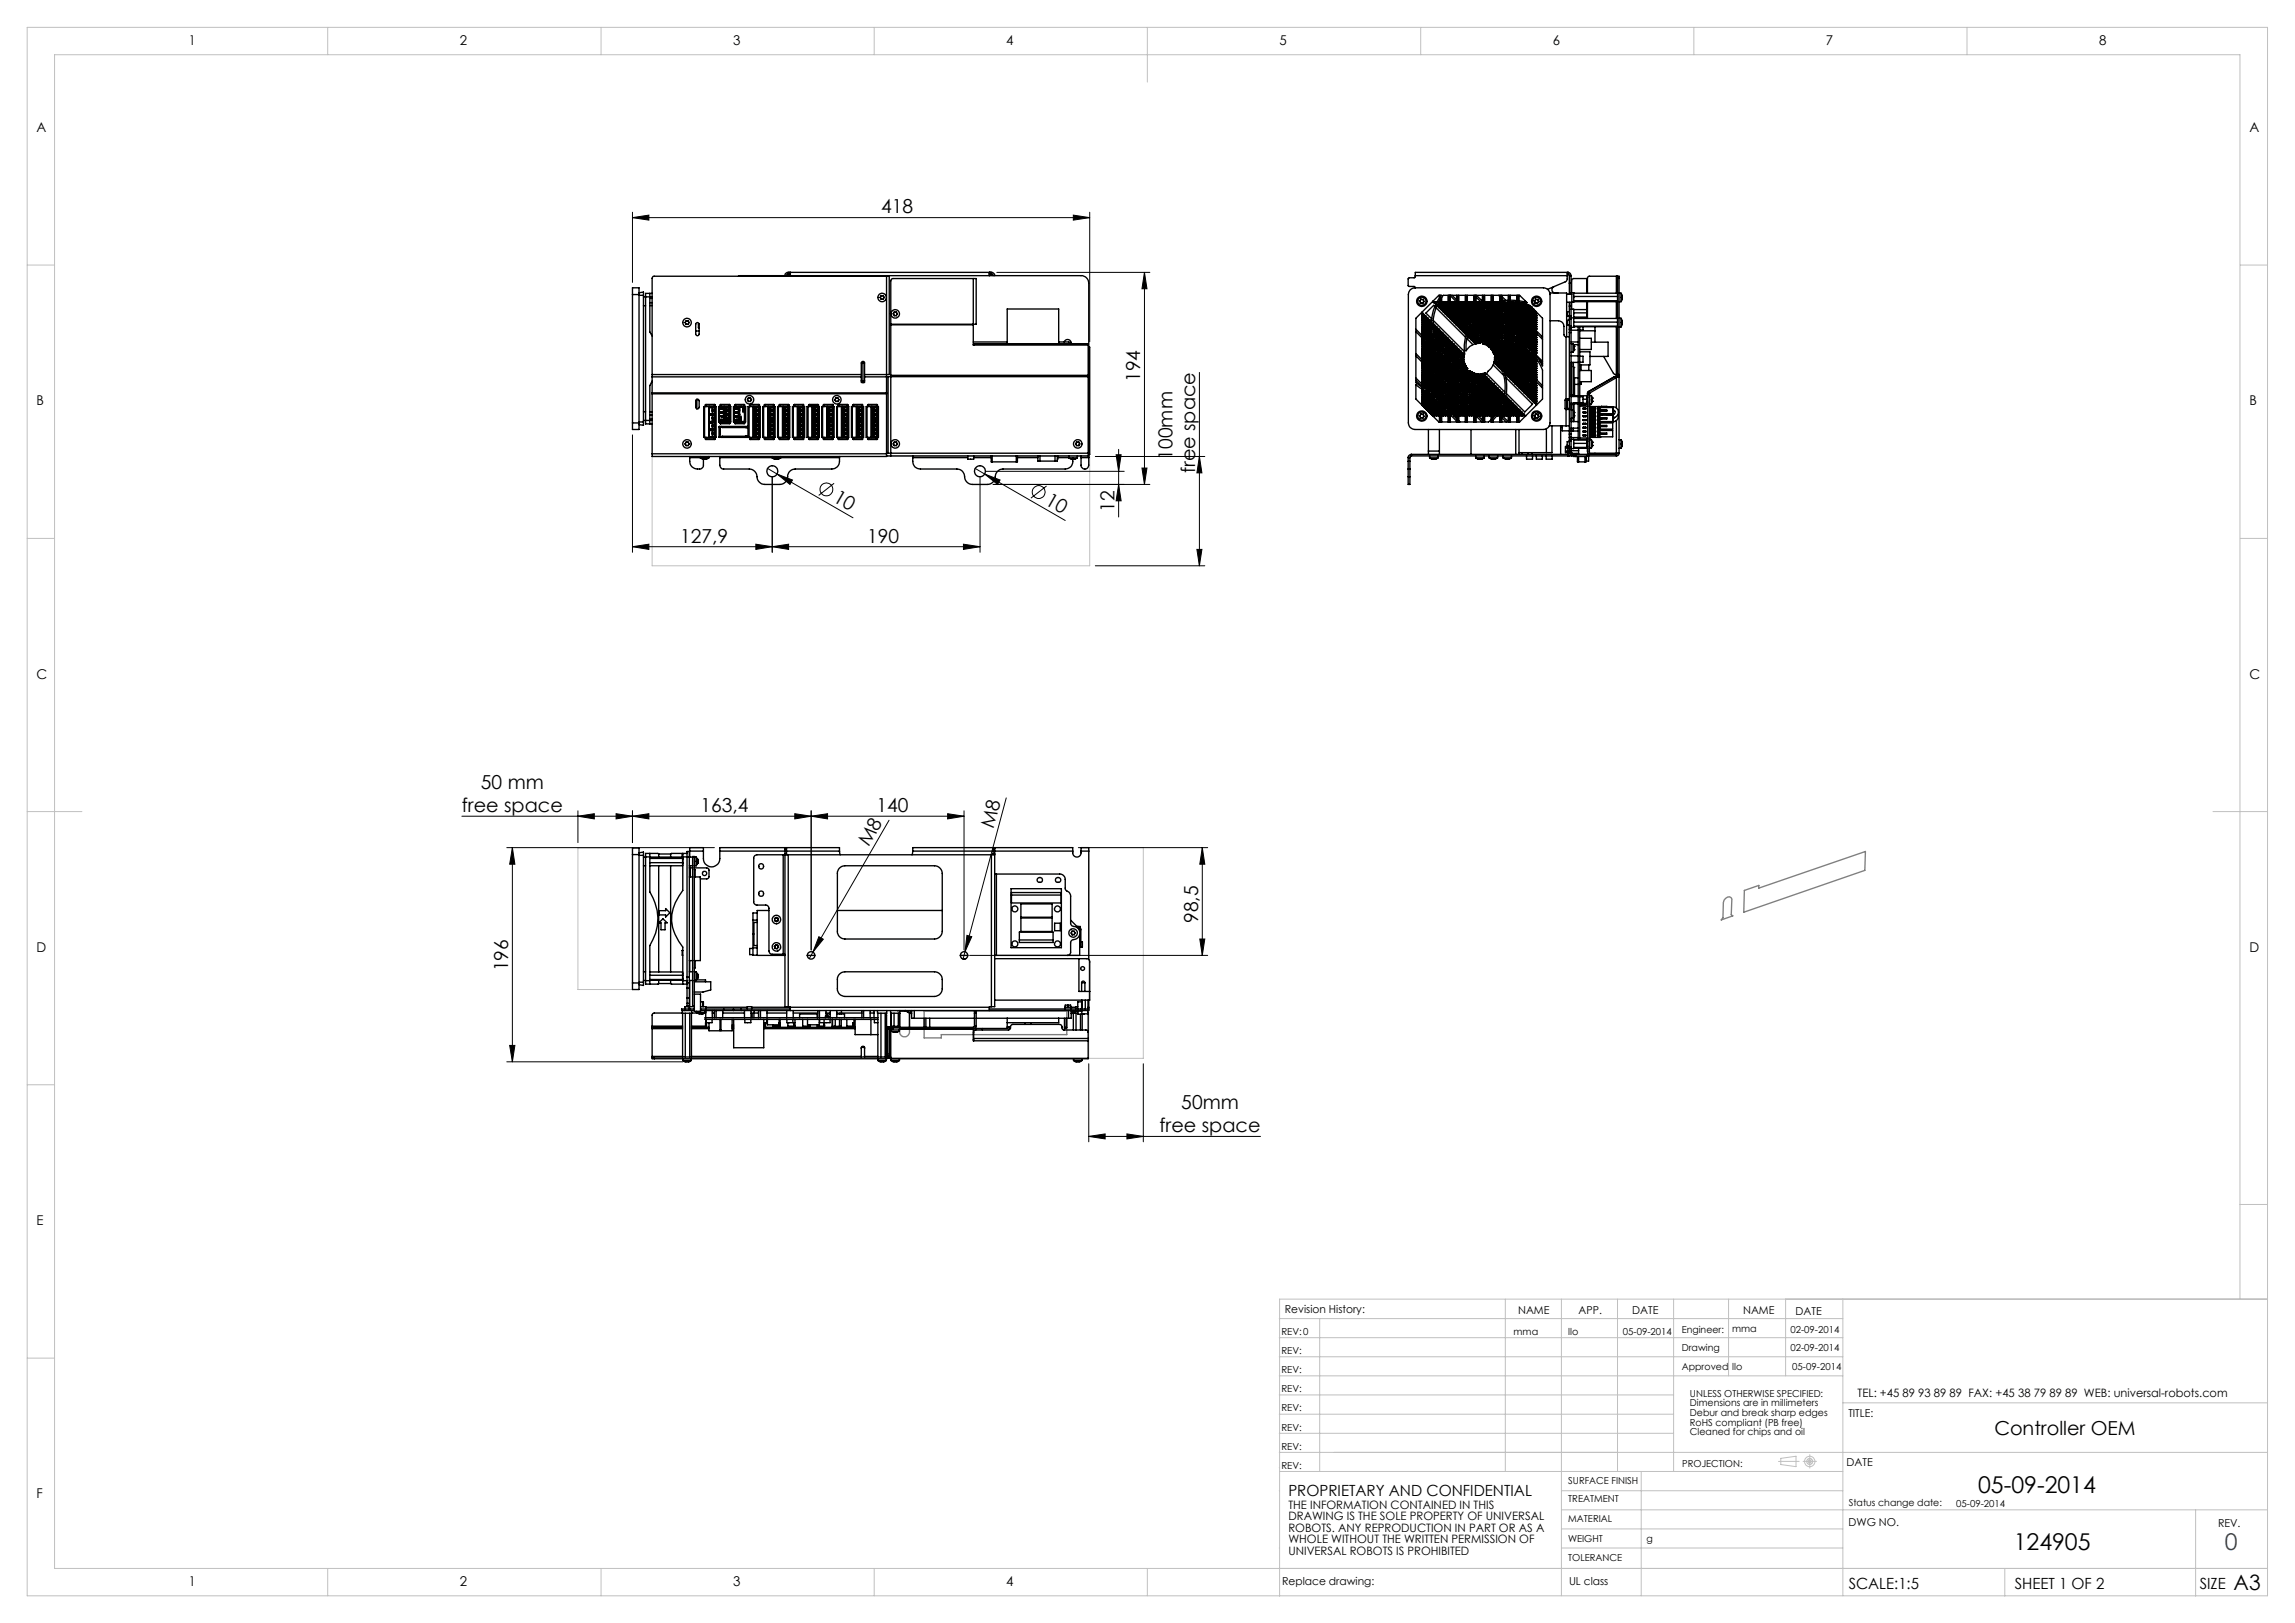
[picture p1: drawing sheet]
<svg xmlns="http://www.w3.org/2000/svg" width="420mm" height="297mm" viewBox="0 0 420 297" stroke-linecap="round" stroke-linejoin="round" font-family="sans-serif">
<defs><g id="words">
<g font-size="4.2">
<text x="362" y="273.3">05-09-2014</text>
<text x="368.5" y="283.7">124905</text>
</g>
<text font-size="4.2" fill="#004080" x="407.2" y="283.7">0</text>
<text font-size="3.9" x="408.8" y="291">A3</text>
<g font-size="3.5">
<text x="161.2" y="39">418</text>
<text x="208.7" y="69.9" transform="rotate(-90 208.7 69.9)">194</text>
<text x="214.5" y="84.1" transform="rotate(-90 214.5 84.1)">100mm</text>
<text x="218.8" y="86.6" transform="rotate(-90 218.8 86.6)">free space</text>
<text x="152.3" y="91.7" transform="rotate(30 152.3 91.7)">10</text>
<text x="191.1" y="92.2" transform="rotate(30 191.1 92.2)">10</text>
<text x="204" y="93.6" transform="rotate(-90 204 93.6)">12</text>
<text x="124.5" y="99.3">127,9</text>
<text x="158.7" y="99.3">190</text>
<text x="84.5" y="148.6">free space</text>
<text x="88" y="144.4">50 mm</text>
<text x="128.2" y="148.6">163,4</text>
<text x="160.4" y="148.6">140</text>
<text x="159" y="155" transform="rotate(-60 159 155)">M8</text>
<text x="181.8" y="151.8" transform="rotate(-75 181.8 151.8)">M8</text>
<text x="219.3" y="168.9" transform="rotate(-90 219.3 168.9)">98,5</text>
<text x="93" y="177.7" transform="rotate(-90 93 177.7)">196</text>
<text x="216.2" y="203">50mm</text>
<text x="212.2" y="207.2">free space</text>
<text x="365" y="262.6">Controller OEM</text>
</g>
<g font-size="2.8">
<text x="235.8" y="273.8">PROPRIETARY AND CONFIDENTIAL</text>
<text x="338.3" y="290.8">SCALE:1:5</text>
<text x="368.7" y="290.8">SHEET 1 OF 2</text>
<text x="402.6" y="290.7">SIZE</text>
</g>
<g font-size="2.5">
<text x="34.6" y="8.2">1</text>
<text x="84.2" y="8.2">2</text>
<text x="134.2" y="8.2">3</text>
<text x="184.2" y="8.2">4</text>
<text x="234.2" y="8.2">5</text>
<text x="284.2" y="8.2">6</text>
<text x="334.2" y="8.2">7</text>
<text x="384.2" y="8.2">8</text>
<text x="6.7" y="24.2">A</text>
<text x="411.7" y="24.2">A</text>
<text x="6.7" y="74.2">B</text>
<text x="411.7" y="74.2">B</text>
<text x="6.7" y="124.2">C</text>
<text x="411.7" y="124.2">C</text>
<text x="6.7" y="174.2">D</text>
<text x="411.7" y="174.2">D</text>
<text x="6.7" y="224.2">E</text>
<text x="6.7" y="274.2">F</text>
<text x="34.6" y="290.2">1</text>
<text x="84.2" y="290.2">2</text>
<text x="134.2" y="290.2">3</text>
<text x="184.2" y="290.2">4</text>
</g>
<g font-size="2.1">
<text x="339.9" y="255.6">TEL: +45 89 93 89 89 FAX: +45 38 79 89 89 WEB: universal-robots.com</text>
<text x="235.8" y="276.1">THE INFORMATION CONTAINED IN THIS</text>
<text x="235.8" y="278.2">DRAWING IS THE SOLE PROPERTY OF UNIVERSAL</text>
<text x="235.8" y="280.3">ROBOTS. ANY REPRODUCTION IN PART OR AS A</text>
<text x="235.8" y="282.4">WHOLE WITHOUT THE WRITTEN PERMISSION OF</text>
<text x="235.8" y="284.5">UNIVERSAL ROBOTS IS PROHIBITED</text>
</g>
<g font-size="2">
<text x="235.1" y="240.3">Revision History:</text>
<text x="277.8" y="240.5">NAME</text>
<text x="288.9" y="240.5">APP.</text>
<text x="298.7" y="240.5">DATE</text>
<text x="319" y="240.5">NAME</text>
<text x="328.6" y="240.7">DATE</text>
<text x="338.3" y="259.3">TITLE:</text>
<text x="337.9" y="268.3">DATE</text>
<text x="338.3" y="279.2">DWG NO.</text>
<text x="405.9" y="279.4">REV.</text>
<text x="234.6" y="290.1">Replace drawing:</text>
<text x="287.1" y="290.1">UL class</text>
</g>
<g font-size="1.8">
<text x="234.5" y="244.3">REV:0</text>
<text x="277" y="244.3">mma</text>
<text x="287" y="244.3">llo</text>
<text x="297" y="244.3">05-09-2014</text>
<text x="307.8" y="243.9">Engineer:</text>
<text x="317" y="243.8">mma</text>
<text x="327.6" y="243.9">02-09-2014</text>
<text x="234.5" y="247.8">REV:</text>
<text x="234.5" y="251.3">REV:</text>
<text x="307.8" y="247.2">Drawing</text>
<text x="307.8" y="250.6">Approved</text>
<text x="317" y="250.8">llo</text>
<text x="327.6" y="247.2">02-09-2014</text>
<text x="328" y="250.8">05-09-2014</text>
<text x="234.5" y="254.8">REV:</text>
<text x="309.3" y="255.6">UNLESS OTHERWISE SPECIFIED:</text>
<text x="309.3" y="257.3">Dimensions are in millimeters</text>
<text x="234.5" y="258.3">REV:</text>
<text x="234.5" y="261.8">REV:</text>
<text x="309.3" y="259.1">Debur and break sharp edges</text>
<text x="309.3" y="260.9">RoHS compliant (PB free)</text>
<text x="309.3" y="262.6">Cleaned for chips and oil</text>
<text x="234.5" y="265.3">REV:</text>
<text x="234.5" y="268.8">REV:</text>
<text x="307.9" y="268.4">PROJECTION:</text>
<text x="287" y="271.5">SURFACE FINISH</text>
<text x="287" y="274.9">TREATMENT</text>
<text x="338.3" y="275.5">Status change date:</text>
<text x="358" y="275.8">05-09-2014</text>
<text x="287" y="278.5">MATERIAL</text>
<text x="287" y="282.2">WEIGHT</text>
<text x="287" y="285.6">TOLERANCE</text>
<text x="301.3" y="282.2">g</text>
</g>
</g></defs>
<g fill="none" stroke="#c0c0c0" stroke-width=".18">
<path d="M5 5h410v287h-410zM60 5v5M110 5v5M160 5v5M210 5v10M260 5v5M310 5v5M360 5v5M5 48.5h5M410 48.5h5M5 98.5h5M119.3 83.5h80.1v20h-80.1z"/>
<path d="M410 98.5h5M5 148.5h10M115.7 155.2h-9.9v25.9h9.9M199.2 155.1h10v38.6h-10zM405 148.5h10M5 198.5h5M275.5 237.7v31.6M285.8 237.7v54.3M296 237.7v31.6M306.3 237.7v31.6M316.3 237.7v14.1M326.8 237.7v14.1"/>
<path d="M337.3 237.7v54.3M409.9 237.7v-227.7h-399.9v277h405M409.9 220.4h5M414.9 237.7h-180.8l.1 54.4M5 248.5h5M234.1 241.3h103.2M234.1 244.8h103.2M234.1 248.3h103.2M234.1 251.8h103.2M234.1 255.3h72.2M234.1 258.8h72.2M241.5 241.3v28"/>
<path d="M337.3 256.7h77.6M234.1 272.8h.1M234.1 268.6h.1M234.1 262.3h72.2M234.1 265.8h180.9M234.2 269.3h103.1M285.8 272.8h51.5M285.8 276.3h129.1M285.8 279.8h51.5M300.4 269.3v22.7M325.5 267.4h.4M325.9 266.9l2.8-.4v1.9l-2.8-.4z"/>
<path d="M330.7 267.4h1M330.8 267.1l.7 .7M331.2 266.9v1M331.5 267.1l-.7 .7M401.8 276.3v15.8M60 287v5M110 287v5M160 287v5M210 287v5M234.1 283.3h.1M285.8 283.3h51.5M366.9 287v5.1"/>
<circle cx="331.2" cy="267.5" r=".56"/>
<circle cx="331.2" cy="267.5" r=".96"/>
</g>
<path d="M325.9 267.4h2.8M328.7 267.4h.6M331.2 267.4h1.2M331.2 267.4v1.3M331.2 267.4h-1.2M331.2 267.4v-1.2" fill="none" stroke="#c0c0c0" stroke-width=".18" stroke-dasharray="15.2 1.3 1.3 1.3"/>
<g fill="none" stroke="#000" stroke-width=".18">
<path d="M115.7 39.8l3-.4v.9zM115.7 38.8v12.9M115.7 39.8h83.7M196.4 39.4l3 .4-3 .5zM199.4 38.8v23.7M182.4 49.8h28M209.4 49.8l.5 3h-.9zM209.4 49.8v38.8M115.7 79.6v21.5M219.5 68.2v35.3M138.3 99.6l3 .4-3 .5zM140.5 85.7l1.7 1"/>
<path d="M141.3 87.2v13.9M142.2 86.7l2.8 1.1-.4 .8zM142.2 86.7l13.9 8.1M152.6 88.4l-2.8 2.3M176.3 99.6l3.1 .4-3.1 .5zM178.5 85.7l1.7 1M179.4 87.2v13.9M180.2 86.7l2.8 1.1-.4 .8zM180.2 86.7l14.7 8.5M180.3 86.3h25.4M181.8 88.6h28.6M191.5 88.9l-2.8 2.3"/>
<path d="M200.4 83.5h20.1M204.3 83.2h.9l-.5 3.1zM204.7 88.6l.5 3h-.9zM204.7 82.2v12.4M209 85.7h.9l-.5 2.9zM219.5 83.5l.5 3h-1zM115.7 100l3-.4v.9zM115.7 100h63.7M141.3 100l3-.4v.9zM200.4 103.5h20.1M219 100.5h1l-.5 3zM92.7 155.1h38"/>
<path d="M93.8 155.1l.4 3h-.9zM93.8 155.1v39.2M105.8 149.4l3-.5v1zM105.8 148.4v5.8M112.7 148.9l3 .5-3 .5zM115.7 149.4l3-.5v1zM115.7 148.4v5.8M145.5 148.9l2.9 .5-2.9 .5zM148.4 149.4l3-.5v1zM148.4 148.4v25.4M162.7 150.1l-13.9 24.1M173.4 148.9l3 .5-3 .5z"/>
<path d="M176.4 149.4h-91.9M176.4 148.4v25.4M184.2 146l-7.6 28.2M197.3 155.1h23.7M220 155.1l.5 3h-.9zM220 155.1v19.7M148.8 174.2l-.7 1.2M149.9 171.4l.8 .5-1.9 2.3zM176.6 174.2l-.4 1.3M177 171.2l.8 .2-1.2 2.8zM177.4 174.8h43.6M219.6 171.8h.9l-.5 3z"/>
<path d="M92.7 194.3h32.3M93.3 191.3h.9l-.4 3zM199.2 194.7v14.2M209.2 194.7v14.2M199.2 208l3-.5v.9zM199.2 208h31.5M206.2 207.5l3 .5-3 .4z"/>
<circle cx="151.2" cy="89.5" r="1.18"/>
<circle cx="190.1" cy="90" r="1.18"/>
</g>
<path d="M315.8 164.4a.61 .61 0 0 1 .7-.3 .61 .61 0 0 1 .4 .5l-.1 2.8 .3 .2-2.1 .7 .3-.4 .1-2.7 .1-.5zM319.2 162.9l2.7-.9v.5l19.5-6.7-.1 3.5-22.2 7.6zM164.3 185h2.5l-.4 .4v3.4a.9 .9 0 0 1-.9 .9 .9 .9 0 0 1-.9-.9v-3.4zM169.1 185h26.1v4.3h-22.9v.6h-3.2z" fill="none" stroke="#808080" stroke-width=".25"/>
<g fill="#000">
<path d="M142.2 86.7l2.8 1.1-.4 .8zM180.2 86.7l2.8 1.1-.4 .8zM149.9 171.4l.8 .5-1.9 2.3zM177 171.2l.8 .2-1.2 2.8z"/>
<path d="M196.4 39.4l3 .4-3 .5zM115.7 39.8l3-.4v.9z"/>
<path d="M204.7 88.6l.5 3h-.9zM204.3 83.2h.9l-.5 3.1z"/>
<path d="M209 85.7h.9l-.5 2.9zM209.4 49.8l.5 3h-.9z"/>
<path d="M219.5 83.5l.5 3h-1zM219 100.5h1l-.5 3z"/>
<path d="M115.7 100l3-.4v.9zM138.3 99.6l3 .4-3 .5z"/>
<path d="M176.3 99.6l3.1 .4-3.1 .5zM141.3 100l3-.4v.9z"/>
<path d="M112.7 148.9l3 .5-3 .5zM105.8 149.4l3-.5v1z"/>
<path d="M145.5 148.9l2.9 .5-2.9 .5zM115.7 149.4l3-.5v1z"/>
<path d="M148.4 149.4l3-.5v1zM173.4 148.9l3 .5-3 .5z"/>
<path d="M220 155.1l.5 3h-.9zM219.6 171.8h.9l-.5 3z"/>
<path d="M93.3 191.3h.9l-.4 3zM93.8 155.1l.4 3h-.9z"/>
<path d="M199.2 208l3-.5v.9zM206.2 207.5l3 .5-3 .4z"/>
</g>
<g fill="none" stroke="#000" stroke-width=".25">
<path d="M115.7 53.9v-1.2h1.2v1.2M115.7 53.9h1.2M115.7 53.9v23.5M116.9 53.6l.9-.2v.6M116.9 53.9v23.5M116.9 54h.9M117.8 55.9h.3M117.8 54.3h1.1M117.8 54v23.2M118.9 54.3v6.4l.4 .8M118.9 53.7v.6M118.9 55.9h.4"/>
<path d="M118.9 55.4h.4M118.9 54.6h.4M118.9 54.4h.4M119.3 53.7h-1.2v23.9h1.2M125.6 58.7a.38 .38 0 0 1 .5 .3 .38 .38 0 0 1-.5 .4l-.3-.4zM127.4 59.1h.3l.3 .2v1.8a.32 .32 0 0 1-.4 .4 .32 .32 0 0 1-.3-.4v-1.8zM127.9 59.3h-.1v.7h.2M135.1 50.5l.3-.1h62.4a1.39 1.39 0 0 1 1.4 1.4v31M144.3 49.8a.6 .6 0 0 0-.6 .6M144.3 50.1l-.3 .2-.1 .1M144.3 49.8h.1M144.3 50.1h.1"/>
<path d="M144.3 49.8v.3M144.4 50.1h.2M144.4 49.8h.2M144.4 49.8v.3M144.6 50.1v.1M144.6 49.8h36.4M144.6 49.8v.6M161.3 54.1h.3a.42 .42 0 0 1 .1 .5 .42 .42 0 0 1-.4 .2l-.3-.4zM162.2 50.5h.5v18h-.5M162.2 50.5h-42.6l-.3 .4v17.6M162.2 50.5v18M163 57.1v.6"/>
<path d="M163 59.3v.1M163 59.4v9.3M163 59.4h15.1M163 59.3h15.1M163.7 57.1h.3a.42 .42 0 0 1 .1 .5 .42 .42 0 0 1-.4 .2l-.3-.4zM178.1 59.3v.1M178.1 51h.5v8.3h-.5M178.1 51h-14.9l-.2 .4v7.9M178.1 51v8.3M178.1 59.4v3.7h21M181 49.8h.1M181 49.8v.6"/>
<path d="M181 50.1v.1M181 49.8h.2M181 50.1h.2M181.2 49.8h.2M181.2 49.8v.3M181.2 50.1h.2M181.4 50.1l.4 .3M181.4 49.8a.6 .6 0 0 1 .6 .6M181.4 49.8v.3M258.1 53l.8-.3h23.6a1.21 1.21 0 0 1 1.2 1.2v23.5a1.2 1.2 0 0 1-1.2 1.2h-23.6a1.2 1.2 0 0 1-1.2-1.2v-23.5zM259 50.4l-.1 .4h-1.1l-.1 .2v1.3l.1 .1h1l.2 .3M259 50.4h27.8"/>
<path d="M259.1 58.2l4.2-4.2h.4a8.7 8.7 0 0 0 5.4 13.9 2.87 2.87 0 0 0 2.7 .3 8.4 8.4 0 0 1-12.7 1.8zM260 54.7l.5 .1 .2 .4-.3 .4-.5-.1v-.3l-.1-.1 .2-.1zM260.2 57.1l.2 .2v13.6M260.3 57.4h.1M260.3 57.8h.1M260.3 58.6h.1M260.3 59h.1M260.3 59.4h.1M260.3 58.2h.1M260.3 59.8h.1M260.3 57.2v4.2M260.7 59.4h1.2"/>
<path d="M260.7 57.8h.2M260.7 58.2h.6M260.7 58.6h1M260.7 59h1.2M260.7 59.8h1.2M260.7 57.6l-.1 4.6 1.3 1.3M260.9 60l-.2 .2M260.9 59.4h.1M260.9 58.2h.1M260.9 59h.1M260.9 58.6h.1M260.9 59.8h.1"/>
<path d="M260.9 57.9v4.2M260.9 59.5l-.1 .3M261.2 59.2h.2M261.3 59.8l-.2 .4M261.3 58.9l-.2 .5M261.3 59.4h.1M261.3 59.8h.1M261.3 59h.1M261.3 58.6h.1M261.3 59.3l-.5 .7M261.3 58.2v4.3M261.7 58.6h-.1"/>
<path d="M261.7 58.6v4.3M261.8 59.8h.1M261.8 59.4h.1M261.8 59h.1M261.8 58.7l-.3 .3M261.8 59h-.1M261.9 58.9l-.4 .5M261.9 58.8v8.6M261.9 59v-.1l-1.3-1.4v13.5M261.9 59.7v12M262.2 55.1l.5 .6M262.3 59.4h.2"/>
<path d="M262.3 59.8h.6M262.3 55.1v.1l.7 .1M262.3 59.7v-.5l1.2 1.2v3.4M262.3 58.6l5.7 5.7M262.4 55.4h.5M262.5 55.4h.1M262.5 59.8h.1M262.5 55.2v.3M262.5 59.4v2.2M262.5 55.4v.1M262.6 56.1l-.2-.2-1.5 1.4 1.1 1M262.8 56.3l5.4 5.4"/>
<path d="M262.9 55.2l-.3 .2M262.9 55.2v.1M262.9 59.8v2.9M263 59.9v2.8M263 55.8h.4M263.2 55.4h.2M263.2 56.2h.2M263.3 56.2h.1M263.3 55.8h.1M263.3 55.4h.1M263.4 55.2l-.1 1.1M263.4 54v.5"/>
<path d="M263.4 55.1v1.3M263.5 54.9v1.6l-.5-.6M263.5 54v.3M263.7 54v.1M263.8 55.4h1.1M263.8 55.8h1.1M263.8 55.8h1.2M263.8 56.2h1.2M263.8 55.2h1.2M263.8 54.4v2.4M263.9 56.4h.2l-.3 .2h1.1M264 56.3h1"/>
<path d="M264 57h.9M264.1 57h.9M264.1 54h14l1.4 1.4a8.7 8.7 0 0 0-11.5 9.4 2.83 2.83 0 0 0 .6 2.7 8.4 8.4 0 0 1-4.5-13.5zM264.1 55.2v1.9M264.1 56.2l-.3 .2M264.1 55.8h.1M264.1 57h.1M264.2 56.2h.1M264.2 55.8h.1M264.2 55.4h.1M264.2 56.6h.1M264.2 57h.1"/>
<path d="M264.2 55.2v1.9M264.2 56.4l.1-.1 .2 .2M264.2 56.6h-.1M264.2 55.4h-.1M264.4 56.4h.6M264.4 57.4h.6M264.5 56.2h.1M264.5 55.8h.1M264.5 55.4h.1M264.5 56.6h.1M264.5 57.4h.1M264.5 57h.1"/>
<path d="M264.5 55.2v2.3M264.7 55.8l-.2 .1M264.8 57.8h.2M264.9 55.4h.1M264.9 56.6h.1M264.9 55.8h.1M264.9 56.2h.1M264.9 57.8h.1M264.9 57.4h.1M264.9 57h.1M264.9 55.7h.1M264.9 55.2v2.7"/>
<path d="M265 56.9h.1M265 55.7h.1M265 54v4M265 55.6v.1M265.1 54v4.1l-1.4-1.4v-2.1M265.3 54v4.2l1.4 1.4v-5.6M265.4 54h.1M265.4 54l1.2 1.3v-.4l-.9-.9M265.4 56.3h.8M265.4 55.8h1.2M265.4 57.8h1.2M265.4 58.2h1.2"/>
<path d="M265.4 56.2h1.2M265.4 56.6h1.2M265.4 57h1.1M265.4 57h1.2M265.4 57.4h1.2M265.4 55.2h1.1v4.3M265.4 57.3l.1 .1M265.4 54.1v4.2M265.4 55.7h.9M265.4 56.4h.9M265.4 57.1h1.1M265.5 55.4l.2-.2v3.5"/>
<path d="M265.5 57.4h1M265.6 58.6h1M265.7 55.4h.1M265.7 55.8h.1M265.7 56.2h.1M265.7 56.6h.1M265.7 58.6h.1M265.7 58.2h.1M265.7 57.4h.1M265.7 57h.1M265.7 57.8h.1M265.7 57.7l.2 .1"/>
<path d="M265.8 57.7h.7M266 59h.6M266.1 55.8h.1M266.1 55.4h.1M266.1 56.6h.1M266.1 56.2h.1M266.1 57.4h.1M266.1 57h.1M266.1 59h.1M266.1 58.6h.1M266.1 58.2h.1M266.1 57.8h.1"/>
<path d="M266.1 55.2v3.9M266.1 58.2l.3 .4M266.2 55.2v3.9M266.2 55.8h-.1M266.2 58.2h-.1M266.2 57h-.1M266.2 56.2l.1 .3M266.3 56.5l.2 .5M266.4 59.4h.2M266.5 58.7h.1M266.5 55.3v.1M266.5 59.4h.1"/>
<path d="M266.5 57h.1M266.5 56.5h-.2M266.6 58.2h.1M266.6 57.8h.1M266.6 55.4h.1M266.6 59h.1M266.6 56.2h.1M266.6 55.8h.1M266.6 59.4h.1M266.6 56.6h.1M266.6 57h.1M266.6 58.6h.1"/>
<path d="M266.6 57.4h.1M266.6 58.8h.1M266.6 58.7h.1M266.6 57.7h.1M266.6 57.1h.1M266.6 55.4h-1.2M266.6 57.8h-1.2M266.6 59h-.5M266.6 54v.9M266.6 55.3v4.2M266.6 55.4h-.1M266.6 56.6h-.1"/>
<path d="M266.9 54v5.8l1.4 1.4v-7.2M266.9 55.2l1.3 1.3v.4l-1.3-1.3zM267 57.3l.2 .5M267 59.3h.7M267 59.4h1.1M267 55.8h.1M267 57.8h1.1M267 58.2h1.1M267 58.6h1.1M267 59h1.1M267 59.8h1.1M267 56.2h.5"/>
<path d="M267 56.6h.9M267 57h1.1M267 57.4h1.1M267 54v1.2h1.1M267 57.9l.1 .3M267 59.5l.1 .3M267 58.7h.3M267 55.7v4.2M267.1 55.4h1M267.1 58.2l.2 .4M267.3 58.2v.1M267.3 55.4h.1"/>
<path d="M267.3 59h.1M267.3 58.6h.1M267.3 56.6h.1M267.3 56.2h.1M267.3 59.8h.1M267.3 59.4h.1M267.3 58.2h.1M267.3 57.8h.1M267.3 57.4h.1M267.3 57h.1M267.3 55.2v.4M267.3 56.1v4.2"/>
<path d="M267.3 55.3l-.1 .1M267.4 58.7h.1M267.4 55.2v.4M267.4 56.1v4.2M267.4 58.7l.1 .3M267.4 58.3v.3M267.4 59.9l.3 .1M267.4 58.2h-.1M267.4 59.4h-.1M267.4 57h-.1M267.5 55.8h.6M267.5 59l.2 .5"/>
<path d="M267.7 55.2l.1 .9M267.7 56.4l.1 4.3M267.7 57h.1M267.7 58.2h.1M267.7 55.8h.1M267.8 59h.1M267.8 58.6h.1M267.8 55.4h.1M267.8 56.6h.1M267.8 58.2h.1M267.8 59.8h.1M267.8 59.4h.1"/>
<path d="M267.8 55.8h.1M267.8 57h.1M267.8 57.4h.1M267.8 57.8h.1M267.8 60h.2M267.8 59.5l.3 .7M267.8 59.3l.2 .5M267.8 57.8h-.1M267.8 59h-.1M267.9 56.2h.2M267.9 59.9h-.7h.1M268.1 58.2h.1"/>
<path d="M268.1 59.8h.1M268.1 57h.1M268.1 55.4h.1M268.1 57.4h.1M268.1 55.8h.1M268.1 57.8h.1M268.1 59.4h.1M268.1 59h.1M268.1 58.6h.1M268.1 56.2h.1M268.1 54v2.4M268.1 56.8v4.3"/>
<path d="M268.5 54v6.8M268.5 57.2l1.2 1.2M268.5 56.8l1.3 1.3v.2M268.5 58.6h1.1M268.5 59.8h.4M268.5 56.2h1.2M268.5 57.4h.2M268.5 55.2h1.2M268.5 54v6.5M268.6 59.4h.5M268.6 55.2v1.6M268.6 57.3v3.2"/>
<path d="M268.7 57h1M268.9 55.2v2M268.9 57.6v2.1M268.9 58.2h.1M268.9 59.4h.1M268.9 57h.1M268.9 55.8h.1M269 56.6h.1M269 56.2h.1M269 55.8h.1M269 55.4h.1M269 59.4h.1"/>
<path d="M269 58.2h.1M269 57h.1M269 57.8h.1M269 59h.1M269 58.6h.1M269 55.2v2.1M269 57.7v1.9M269 56.6h-.1M269 59h-.1M269 55.4h-.1M269 57.8h-.1M269.1 57.8h-.6h.6"/>
<path d="M269.1 57.4h.6M269.2 59.8h.5M269.3 59h-.8h.8M269.3 56.2h.1M269.3 55.8h.1M269.3 56.6h.1M269.3 57.4h.1M269.3 58.2h.1M269.3 55.4h.1M269.3 57h.1M269.3 59.8h.1M269.3 58.6h.1"/>
<path d="M269.3 55.2v2.4M269.3 58v.9M269.3 59.5v2.8M269.4 59.4h.3M269.5 57.8h.2M269.5 58.2h-1h1M269.7 59h.1M269.7 55.4h-1.1M269.7 55.8h-1.2h1.2M269.7 56.6h-1.1M269.7 54v4M269.7 58.9v3.8"/>
<path d="M269.8 54v4.3M269.8 58.8v4l-1.3-1.3M270 54v4M270 58.5v4.4M270.1 54v.3l1.3 1.3v-.4l-1.2-1.2M270.1 56.2h.1M270.1 55.8h.1M270.1 55.4h.1M270.1 57.4h.1M270.1 56.6h.1M270.1 57h.1M270.1 57.8h.1"/>
<path d="M270.1 59h.1M270.1 59.8h.1M270.1 59.4h.1M270.1 55.4h1M270.1 59h.2M270.1 59.8h1M270.1 55.8h1.2M270.1 56.2h1.2M270.1 56.6h1.2M270.1 57h.9M270.1 57.4h.5M270.1 54.4v3.5"/>
<path d="M270.1 58.3v.1M270.1 58.8v4.1M270.1 55.2h.8v1.9M270.1 58.4l1.3 1.2v.4l-1.3-1.2v-.3M270.2 55.8h.1M270.2 56.6h.1M270.2 57h.1M270.2 55.4h.1M270.2 56.2h.1M270.2 57.4h.1M270.2 59.8h.1M270.2 59.4h.1"/>
<path d="M270.2 57.8h.1M270.2 59h.1M270.2 55.8h1.1M270.2 55.2v2.6M270.2 57h.9M270.2 58.3v.2M270.2 58.9v4M270.2 55.4h-.1M270.2 57.8h-.1M270.2 59h-.1M270.2 56.6h-.1M270.3 58.2h1"/>
<path d="M270.3 58.6h1M270.5 56.6h.1M270.5 55.8h.1M270.5 58.2h.1M270.5 57h.1M270.5 55.4h.1M270.5 57.4h.1M270.5 59.8h.1M270.5 59.4h.1M270.5 56.2h.1M270.5 58.6h.1M270.5 55.2v2.3"/>
<path d="M270.5 57.9v.9M270.5 59.2v3.6M270.6 57.8a8.4 8.4 0 0 1 9.4-1.9l2.3 2.3v8.8a8.6 8.6 0 0 0-11.6-4.2 2.92 2.92 0 0 0-2.4 1.4 8.3 8.3 0 0 1 2.3-6.4zM270.6 57.8h.7M270.7 57.8h.6M270.7 59.4h-.6M270.7 59h.6M270.9 56.6h.1M270.9 59.8h.1M270.9 55.8h.1M270.9 58.2h.1M270.9 55.4h.1"/>
<path d="M270.9 57h.1M270.9 59h.1M270.9 58.6h.1M270.9 57.8h.1M270.9 56.2h.1M270.9 57.5v1.7M270.9 59.7v3M271 55.2v1.9M271 57.5v1.7M271 59.7v3M271 57h-.1M271 58.2h-.1"/>
<path d="M271 55.8h-.1M271 57.4h.3M271.1 59.4h.2M271.3 54v1.1M271.3 55.6v1.2M271.3 57.2v2.4M271.4 54v2.7M271.4 57.1v5.4M271.6 54v2.6M271.6 56.9v5.6M271.6 59.9l1.3 1.3v.4l-1.3-1.2zM271.7 55.4h1.2"/>
<path d="M271.7 59.4h1.2M271.7 57.8h1.2M271.7 58.2h1.2M271.7 58.6h1.2M271.7 59h1.2M271.7 59.8h1.2M271.7 56.2h.3M271.7 57h1M271.7 57h1.1M271.7 57.4h1.2M271.7 55.2h1.2M271.7 54v1.5"/>
<path d="M271.7 55.9v.6M271.7 56.9v3.1M271.7 56.2h.1M271.7 59.8h.1M271.7 55.4h.1M271.7 57.4h.1M271.7 57h.1M271.7 59h.1M271.7 58.6h.1M271.7 59.4h.1M271.7 57.8h.1M271.7 58.2h.1"/>
<path d="M271.7 55.2v.4M271.7 56v.5M271.7 56.8v3.2M272 55.8h.9M272.1 56.6h.1M272.1 55.8h.1M272.1 57h.1M272.1 55.4h.1M272.1 57.8h.1M272.1 59h.1M272.1 58.2h.1M272.1 59.8h.1"/>
<path d="M272.1 59.4h.1M272.1 58.6h.1M272.1 57.4h.1M272.1 55.2v.7M272.1 56.5v3.9M272.2 55.2v.8M272.2 56.5v3.9M272.2 55.8h-.1M272.2 58.2h-.1M272.2 59.4h-.1M272.2 57h-.1M272.3 56.1l-.7-.6v.4l.4 .4"/>
<path d="M272.3 56.6h-.2M272.5 55.2v.8M272.5 56.8l.1 4.1M272.5 57h.1M272.5 58.2h.1M272.5 55.8h.1M272.6 57.4h.1M272.6 58.2h.1M272.6 55.8h.1M272.6 57h.1M272.6 58.6h.1M272.6 57.8h.1"/>
<path d="M272.6 59h.1M272.6 59.8h.1M272.6 59.4h.1M272.6 55.4h.1M272.6 56.4l.3 .4v.4l-.7-.7M272.6 57.8h-.1M272.6 59h-.1M272.6 60h.3M272.7 59.9h.2M272.7 59.8l-.1 .3M272.8 56.2h.1M272.8 56.6h.1"/>
<path d="M272.9 54v1.8h-.9M272.9 56.2v.5M272.9 57.1v4.1M273 54v1.8M273 56.1v6M273.2 54v1.7M273.2 56v6.1M273.3 55.4h.6M273.3 60h.1M273.3 59.3h.4M273.3 59.4h1.2M273.3 59.9h.2"/>
<path d="M273.3 57.8h.2M273.3 58.2h.6M273.3 58.2h.7M273.3 59h1.2M273.3 59.8h1.2M273.3 56.2h1.2M273.3 56.6h1.2M273.3 57h1.2M273.3 58.7h.7M273.3 54v1.6M273.3 55.9v1.2M273.3 57.5v4.1"/>
<path d="M273.3 59.8h.1M273.3 57h.1M273.3 58.2h.1M273.3 56.6h.1M273.3 56.2h.1M273.3 57.8h.1M273.3 59.4h.1M273.3 55.4h.1M273.3 59h.1M273.3 58.6h.1M273.3 58.5v.1h1.1M273.3 55.2v.4"/>
<path d="M273.3 57.6v4M273.4 55.2v.4M273.4 55.9v1.3M273.4 57.6v4M273.4 57h-.1M273.4 58.2h-.1M273.4 59.4h-.1M273.5 57.4h1M273.6 57.8l-.1 .4M273.6 55.8h.9M273.7 55.8h.8M273.7 57.4h.8"/>
<path d="M273.7 55.8h.1M273.7 55.2v.3M273.7 55.8v1.8M273.7 58v4l-.5-.5v.4l.2 .2M273.7 59.5l-.1 .3M273.7 57.3v.2M273.7 58.2h.1M273.7 57h.1M273.8 55.8h.1M273.8 57.4h.1M273.8 57h.1M273.8 56.6h.1"/>
<path d="M273.8 56.2h.1M273.8 59.8h.1M273.8 59.4h.1M273.8 59h.1M273.8 58.6h.1M273.8 55.4h.1M273.8 58.2h.1M273.8 59.3h.1M273.8 55.2v.3M273.8 55.8v1.8M273.8 58v4M273.8 59.4l-.4 .7"/>
<path d="M273.8 56.6h-.1M273.8 59h-.1M273.8 55.4h-.1M273.8 57v.2M273.8 57.1h.7M273.9 56.3h.6M273.9 59l-.1 .3M273.9 56.2v.4M273.9 57.7h.6M273.9 56.4h.6M274 57.8h.5M274 57.8h.5l-.2 .3"/>
<path d="M274 55.2v.2M274 59l-.2 .5M274.1 58.6l-.2 .4M274.1 57.4h.1M274.1 57h.1M274.1 56.6h.1M274.1 55.8h.1M274.1 57.8h.1M274.1 56.2h.1M274.1 59.8h.1M274.1 59.4h.1M274.1 58.6h.1"/>
<path d="M274.1 59h.1M274.1 55.2v.1M274.1 55.6v2.4M274.1 58.4v3.6M274.2 58.4l-.1 .2M274.2 54l.3 .3M274.3 58.5l-.1 .1M274.4 58.2h.1M274.5 54.3v.9h-1.2M274.5 55.7l-.5 .1M274.5 55.5v2.8M274.5 58.7v3.3"/>
<path d="M274.5 54v1.2M274.5 58.3l-1.3-1.3v.5l1.3 1.2M274.5 55.5v6.5M274.7 54v1.1M274.7 55.5v6.5M274.8 58.6l1.3 1.3v.4l-1.3-1.2zM274.8 59.4h.4M274.8 56.3h.4M274.8 55.8h1.2M274.8 57.8h1.2M274.8 58.2h1.2M274.8 58.6h1.2"/>
<path d="M274.8 59.8h.8M274.8 55.8h1.2v4.1M274.8 56.2h1.2M274.8 56.6h1.2M274.8 57h1.2M274.8 57.4h1.2M274.8 54v.2M274.8 54.6v.5M274.8 55.4v3.3M274.8 59.1v2.9M274.8 55.7h1.1M274.8 56.4h.4"/>
<path d="M274.9 55.4v3.4M274.9 59.2v2.8M274.9 57h.1M274.9 56.9v.1M274.9 57.5l-.1 .1M274.9 59.4h.1M274.9 58.2h.1M274.9 55.8h.1M275 55.8h.1M275 57.8h.1M275 57h.1M275 59.8h.1"/>
<path d="M275 59.4h.1M275 57.4h.1M275 56.6h.1M275 56.2h.1M275 58.6h.1M275 58.2h.1M275 55.4v3.4M275 59.2v2.8M275 56.6h-.1M275 57.8h-.1M275.1 56.5l-.1 .3M275.1 56.5l.3 .3"/>
<path d="M275.2 59h.8M275.3 56.2l-.2 .3M275.3 55.4h.1M275.3 55.8h.1M275.3 56.2h.1M275.3 57.8h.1M275.3 57h.1M275.3 57.4h.1M275.3 59.8h.1M275.3 56.6h.1M275.3 58.6h.1M275.3 58.2h.1"/>
<path d="M275.3 59h.1M275.3 55.3v3.9M275.3 59.6v2.5M275.3 56.9l-.1 .1M275.4 56.8h-.1M275.6 56.6l-.2 .2M275.6 59.4h.4M275.6 55.4h-.6M275.6 55l-.8-.8v.4l.4 .5M275.7 57h.1M275.7 57.4h.1M275.7 55.8h.1"/>
<path d="M275.7 57.8h.1M275.7 56.6h.1M275.7 56.2h.1M275.7 59.4h.1M275.7 58.6h.1M275.7 58.2h.1M275.7 59h.1M275.7 55.5l.1 4.1M275.7 60v2.1M275.8 55.8h-.1M275.8 57h-.1M275.8 58.2h-.1"/>
<path d="M275.9 55.3l.2 .2v.4l-.6-.6M275.9 59.8h.1M276 55.4h.1M276 55.9h-.2M276 56.4l-.2 .1M276 54v1M276 55.3v.1M276.1 54v1M276.1 55.2v7M276.3 54v.9M276.3 55.2v7M276.4 55.7l1.2 1.3"/>
<path d="M276.4 56.5l.4 .1h-.4M276.4 55.4h1.2M276.4 59.4h1.2M276.4 55.8h1.2M276.4 57.8h1.2M276.4 58.2h1.2M276.4 58.6h1.2M276.4 59h1.2M276.4 59.8h1.2M276.4 57h.8M276.4 57.4h1.2M276.4 54v.9"/>
<path d="M276.4 55.2v1l1.2 1.2M276.4 56.2v4.4l1.2 1.3M276.5 55.8h.1M276.5 57.4h.1M276.5 57h.1M276.5 55.4h.1M276.5 57.8h.1M276.5 56.6h.1M276.5 59.8h.1M276.5 59.4h.1M276.5 58.6h.1M276.5 59h.1"/>
<path d="M276.5 58.2h.1M276.5 55.2v.7M276.5 56.3v4.1M276.5 55.7l.1 .1M276.6 56l.3 .1M276.8 56.2h.8M276.9 56.1v.1M276.9 56.1l.5 .5M276.9 56.2h.1M276.9 55.8h.1M276.9 57.4h.1M276.9 55.4h.1"/>
<path d="M276.9 57h.1M276.9 57.8h.1M276.9 59.8h.1M276.9 59.4h.1M276.9 58.6h.1M276.9 59h.1M276.9 58.2h.1M276.9 55.2v1.1M276.9 56.7v4M277 55.2v1.1M277 56.8v4M277 56l.3 .2"/>
<path d="M277 55.8h-.1M277 57h-.1M277 58.2h-.1M277 59.4h-.1M277.1 56.3h.3M277.2 56.1l-.1 .2M277.3 56.4h.1M277.3 55.3v1.4M277.3 57.1v4.1M277.3 59.4h.1M277.3 58.2h.1M277.3 55.8h.1"/>
<path d="M277.4 56.2l.2 .2M277.4 56.4l.2 .2h-.4M277.4 56.2h.1M277.4 55.8h.1M277.4 55.4h.1M277.4 56.6h.1M277.4 57.4h.1M277.4 57.8h.1M277.4 59.8h.1M277.4 59.4h.1M277.4 58.2h.1M277.4 59h.1"/>
<path d="M277.4 58.6h.1M277.4 56.6l.2 .3M277.4 55.3v1.4M277.4 57.1v4.1M277.4 55.4h-.1M277.4 57.8h-.1M277.4 59h-.1M277.4 56.4h.1M277.6 55.3v6.1M277.6 54v1M277.7 54v1M277.7 55.3v7.3"/>
<path d="M277.9 54v1M277.9 55.3v7.4M278 57.3l1.2 1.3v.4l-1.2-1.3zM278 56.9l.1 .1M278 55.4h.3M278 59.4h1.2M278 55.8h1.2M278 57.8v4h1.2M278 57.8h.1M278 58.2h.4M278 58.6h.8M278 59h1.2v4"/>
<path d="M278 59h1.2M278 59.8h1.2M278 56.2h1.2M278 56.6h1.2M278 57h1.2M278 54v1M278 55.3v2.1M278 57.4h1.2M278.1 56.2h.1M278.1 55.8h.1M278.1 57h.1M278.1 57.4h.1"/>
<path d="M278.1 56.6h.1M278.1 59h.1M278.1 58.6h.1M278.1 55.4h.1M278.1 59.8h.1M278.1 59.4h.1M278.1 58.2h.1M278.1 55.3v2.2M278.1 57.9v4M278.2 55.4h.1M278.2 56.9l.1 .1M278.2 57l1 1.1"/>
<path d="M278.2 55.4v2.1M278.2 58v4M278.2 57.5l.3 .3M278.2 55.8h-.1M278.2 57h-.1M278.2 59.4h-.1M278.2 58.2h-.1M278.4 57.8h.8M278.5 55.5v2.4M278.5 58.3v4.1M278.5 57h.1M278.5 55.8h.1"/>
<path d="M278.6 57.9l.3 .3M278.6 56.6h.1M278.6 56.2h.1M278.6 57.8h.1M278.6 57.4h.1M278.6 55.8h.1M278.6 57h.1M278.6 59.8h.1M278.6 59.4h.1M278.6 59h.1M278.6 58.6h.1M278.6 57.2l.1 .2"/>
<path d="M278.6 59h-.1M278.6 57.8h-.1M278.8 55.2h.4M278.8 58.2h.4M278.9 57.8h.1M278.9 57.4h.1M278.9 56.6h.1M278.9 56.2h.1M278.9 57h.1M278.9 59.8h.1M278.9 59.4h.1M278.9 55.8h.1"/>
<path d="M278.9 59h.1M278.9 58.2h.1M278.9 55.2h.1M278.9 55.6v2.7M278.9 58.7v4.1M278.9 58.2l.3 .2M279 57.7v.2M279 55.6l.2 .1M279.2 55.1v.2M279.2 55.6v2.9M279.3 55.2v.1M279.3 55.6v7.8"/>
<path d="M279.5 55.7v7.9M279.5 58.9l1.3 1.3v.4l-1.3-1.3zM279.6 59.4h.1M279.6 55.8h.1M279.6 57.8h1.1M279.6 58.2h1.1M279.6 59.4v4h1.1M279.6 58.6h1.1M279.6 59.8h.4M279.6 55.8h.1v3.3M279.6 56.2h.7M279.6 56.6h1.1"/>
<path d="M279.6 57h1.1M279.6 57.4h1.1M279.6 56l.1 .2M279.6 58.8l.5 .6M279.6 55.7v3.2M279.6 59h1.1M279.7 59.5v4.1M279.7 58.2h.1M279.7 57h.1M279.8 56.2l.3 .4M279.8 59h.1M279.8 58.6h.1"/>
<path d="M279.8 57h.1M279.8 56.6h.1M279.8 56.2h.1M279.8 57.8h.1M279.8 57.4h.1M279.8 58.2h.1M279.8 59.8h.1M279.8 55.8v3.3M279.8 59.5v4.1l.3-.1M279.8 58.5v.1M279.8 57.8h-.1M279.8 56.6h-.1"/>
<path d="M279.8 59h-.1M279.9 59l.6 .8M280 59.4h.7M280.1 59l.3 .4M280.1 59.4l.3 .4M280.1 56.6h.1M280.1 56.2h.1M280.1 57.4h.1M280.1 59h.1M280.1 58.6h.1M280.1 57h.1M280.1 57.8h.1"/>
<path d="M280.1 58.2h.1M280.1 59.4h.1M280.1 56.1v3.4M280.1 59.9v4.1M280.1 56.6l.4 .4M280.4 59.8h.3M280.4 59.8h.1M280.5 57.4h.1M280.5 57.8h.1M280.5 56.6h.1M280.5 59h.1M280.5 58.6h.1"/>
<path d="M280.5 58.2h.1M280.5 59.8h.1M280.5 59.4h.1M280.5 57h.1M280.5 56.5l.1 3.4M280.6 57l.1 .3M280.6 59.7v.1M280.6 57h-.1M280.6 58.2h-.1M280.7 56.7v3.4M280.8 56.8v8M281 54.7l.5 .1 .2 .4-.3 .4-.5-.1v-.3l-.2-.1 .3-.1z"/>
<path d="M281.1 57v8M281.1 59h.1M281.1 57.4h.1M281.1 59.4h.1M281.1 58.6h.1M281.1 58.2h.1M281.1 57.8h.1M281.1 59.8h.1M281.1 57.1v3.4M283.6 53.6h3.1v8M283.7 58.7h1.5a1.02 1.02 0 0 1 1 1v1.6l.1 .2 .3 .1M284.4 52.5a.61 .61 0 0 0-.4 .6 .61 .61 0 0 0 .6 .5"/>
<path d="M286.7 53.8h1l-.1 2.8M286.7 55.3h1M286.8 50.4v.7l-.2 .4-3.4 1.4M286.8 49.8v.6M286.8 49.8h-27.8v.6M286.8 49.8h.2M286.8 50.1l.2 .1M287 50.2l.2 .2M287 49.8a.62 .62 0 0 1 .5 .6M287 49.8v.4M287.2 56v2.4M287.2 59.6v.7"/>
<path d="M287.2 50.4v1.4M287.2 57h-.4v.8h.7M287.2 58.6h-.4v.8h.4M287.2 50.4h.3M287.2 58.4h.3M287.2 59.6h.3M287.2 51.8v2M287.2 55.3v.7M287.2 58.4v1.2M287.2 56h.3M287.2 51.8h.3M287.5 57.8v.6"/>
<path d="M287.5 59.6v.7M287.5 56v1.8M287.5 50.4v1.4M287.5 53.6h.5v1.7h-.3M287.5 56.6h.5v1.6M287.5 58.2h.5M287.5 51.8v2M287.5 55.3v.7M287.5 58.4v1.2M288 58.2v1.7h-.5M288 53.7h8M288 58.2h2.4"/>
<path d="M288 59.8h8M288 55.2h8M288 58h2.4M288 57.3h2.4M288 56.7h2.4M288 58.9h8M288 58.3h8M288 59.7h8M288 55h8M288 54.3h8M288.8 59.8v20.3h1.7M289.1 59.8v20.3"/>
<path d="M289.7 59.8v.6h-.6M290.4 51h.1M290.4 51h-2.5l-.2 .1-.1 2.5M290.4 51v2.7M290.4 55.2v3.1M290.4 57.8h.1M290.4 57h.1M290.5 55.2v3.1M291.9 59.8v2.8M295.8 50.5h.2M295.8 50.5l-5.1 .1-.2 .3v2.8M295.8 50.5v3.2"/>
<path d="M295.8 55.2v3.1M295.8 59.8v8.7M296 50.5v.4M296 50.5h.3v.4M296 50.9h.3M296 50.9v17.6M296.3 53.7h.4M296.3 58.2h.4M296.3 59.8h.4M296.3 55.2h.4M296.3 50.9v17.6M296.7 58.2l.2 .5"/>
<path d="M296.7 53.7l.2 .4M296.7 58.2v1.6M296.7 53.7v1.5M296.9 59.3h.1M296.9 58.7h.1M296.9 54.1h.1M296.9 59.3l-.2 .5M296.9 54.7l-.2 .5M296.9 58.7v.6M296.9 54.1v.7M296.9 54.7v.1M115.7 77.4v1.2h1.2v-1.2"/>
<path d="M115.7 77.4h1.2M116.9 77.2h.9M117.8 77.2v.6l-.9-.1M117.8 76.9h1.1M117.8 75.3h.3M118.9 76.9v.7M118.9 75.3h.4M118.9 76.7h.4M118.9 75.9h.4M118.9 76.9h.4M119.3 68.5v.5M119.3 71.9v.2"/>
<path d="M119.3 69.7l-.4 .9v6.3M119.3 69h38.3M119.3 68.5h38.3M119.3 69v2.9M119.3 72.1v10.9M119.3 71.9h42.9M119.3 72.1h42.9M127.3 60.6h.7M127.4 73.1l.2-.1 .3 .2 .1 1.3a.32 .32 0 0 1-.4 .3 .32 .32 0 0 1-.3-.3zM127.5 73.1v1.7M128.9 74.4v5.6M128.9 74.4h.8"/>
<path d="M129.1 74.4l.1-.4h1.6l.1 .4M129.3 74.4h1.4M129.7 74.4h.1M129.7 74.4v5.6M129.8 74.6h.6v1.1h-.6zM129.8 74.4h1.3v5.6h-1.3M129.8 74.4v.2M129.8 75.7v.3M129.8 77.1v.3M129.8 78.5v.3M129.8 79.9v.1M129.9 74.4v.2"/>
<path d="M129.9 79.9v.1M129.9 78.7h1v.5l-.5 .1M129.9 77.3h1v.5l-.5 .1M129.9 75.9h1v.5l-.5 .1M129.9 74.5h1v.5l-.5 .1M129.9 75.7v.3M129.9 77.1v.3M129.9 78.5v.3M130.1 78.7h.6l.1 .1M130.1 77.3l.7 .1M130.1 74.5h.7v.1M130.1 75.9l.7 .1"/>
<path d="M130.1 78.7h.1M130.1 77.3h.1M130.1 75.9h.1M130.1 74.5h.1M130.1 75.9l.1 .1M130.1 74.5l.1 .1M130.1 77.3l.1 .1M130.1 78.7l.1 .1M130.1 74.5l-.1 .1M130.1 78.7l-.1 .1M130.1 77.3l-.1 .1M130.1 75.9l-.1 .1"/>
<path d="M130.1 74.5v.1M130.1 75.9v.1M130.1 77.3v.1M130.1 78.7v.1M130.4 79.4h.5v.5h-1M130.4 78h.5v.5h-1M130.4 76.5l.5 .1v.5h-1M130.4 75.2h.5v.5h-1M130.4 77.7h.4M130.4 76.3h.4M130.4 74.9h.4M130.4 79.8h.4"/>
<path d="M130.4 75.6h.4M130.4 77h.4M130.4 78.4h.4M130.4 79.1h.4M130.4 75.3h.4M130.4 76.7h.4M130.4 79.5h.4M130.4 78.8h.4M130.4 78.1h.4M130.4 76.6l.4 .1M130.4 79.4l.4 .1M130.4 78l.4 .1"/>
<path d="M130.4 75.2l.4 .1M130.4 76v1.1h-.6v-1.1h1M130.4 78.8h-.6v1.1h.6M130.4 77.4v1.1M130.4 78.8v1.1M130.4 74.6h.4M130.8 78.4v.1h-.4M130.8 75.6l-.4 .1M130.8 79.8l-.4 .1M130.8 79.1l-.4 .1M130.8 76.3l-.4 .1M130.8 77.7l-.4 .1"/>
<path d="M130.8 74.9l-.4 .1M130.8 77l-.4 .1M130.8 77.4h-1v1.1h.6M130.8 74.6v.3M130.8 75.3v.3M130.8 76v.3M130.8 76.7v.3M130.8 77.4v.3M130.8 78.1v.3M130.8 78.8v.3M130.8 79.5v.3M131.6 74.4v2.8"/>
<path d="M131.6 78l.2 .1v1.9h-.2zM131.6 77.2h.8M131.6 74.4h.8M131.7 74.4v2.8M131.8 75.5h.1M131.8 77.4l.1 .1M131.8 78.1l-.2 .1M131.8 76.9l.1-.1 .1 .1M131.8 76.9h.1M131.8 74.4l.1-.4h1.6l.1 .4M131.8 78.4v1M131.8 77.4v.1"/>
<path d="M131.8 77.2v.2M131.8 75.4v.1M131.8 75.4h.1M131.9 75.5h-.1M131.9 75.5h.1M131.9 74.7h.1M131.9 76.2l.1-.1v.1M131.9 76.2h.1M131.9 76.8h.1M131.9 76.8l.1 .1M131.9 76.9h.1M131.9 76.8l-.1 .1"/>
<path d="M131.9 74.7v.1M131.9 74.7v.1h.2M131.9 75.4h.1M131.9 75.4l.1 .1zM132 76.9h-.1M132 75.4h.1M132 76.1l-.1 .1M132 76.1v.1M132 76.2h.1M132 76.1h.1M132 76.9h.1M132 74.4h1.4"/>
<path d="M132 77.2v.1h1.4v-.1M132 75.4l.1 .1M132 75.4v.1M132 74.7h.1M132 76.9l.2-.1h-.2v.1M132 76.8h.2M132 74.8h.1M132 75.5h.1M132.1 76.1h.1M132.1 75.5h.1M132.1 74.7l-.1 .1M132.1 74.8h.1"/>
<path d="M132.1 74.7h.1M132.1 76.1v.1v-.1M132.1 76.1l.1 .1M132.1 75.4v.1M132.1 76.8v.1M132.1 76.9h.1M132.1 74.7l.1 .1M132.2 75.5h.1M132.2 75.4h.1M132.2 74.8h.1M132.2 75.4v.1M132.2 76.2h.1"/>
<path d="M132.2 76.2v-.1v.1M132.2 75.4l-.2 .1M132.2 74.7v.1zM132.4 74.4h.1M132.4 77.2h.1M132.4 74.4v2.8M132.5 77.2h.1M132.5 74.4h.1M132.5 74.4v2.8M132.6 74.4h1.1v2.8h-1.1M132.6 74.4v2.8M132.6 76.6h1v.5h-1"/>
<path d="M132.6 75.9h1v.5h-1M132.6 75.2h1v.5h-1M132.6 74.5h1v.5h-1M132.6 74.5h.2M132.6 75.2h.2M132.6 74.5v.5h.2M132.6 75.2v.5h.2M132.6 75.9v.5h.2M132.6 76.6v.5h.2M132.6 76.6h.2M132.6 75.9h.2M132.8 76.6l.7 .1"/>
<path d="M132.8 75.2l.7 .1M132.8 74.5h.7v.1M132.8 75.9l.7 .1M132.8 74.5h.1M132.8 75.2h.1M132.8 75.7h.1M132.8 75.9h.1M132.8 76.4h.1M132.8 76.6h.1M132.8 77.1h.1M132.8 75.2l.1 .1M132.8 75.9l.1 .1"/>
<path d="M132.8 74.5l.1 .1M132.8 76.6l.1 .1M132.8 74.5v.5M132.8 75.2v.5M132.8 75.9v.5M132.8 76.6v.5M132.9 76.3l-.1 .1M132.9 76.3h.6M132.9 75.6l-.1 .1M132.9 75.6h.6M132.9 77l-.1 .1M132.9 77h.6"/>
<path d="M132.9 74.9l-.1 .1M132.9 74.9h.6M132.9 76h.6M132.9 74.6h.6M132.9 76.7h.6M132.9 75.3h.6M132.9 74.6v.3M132.9 75.3v.3M132.9 76v.3M132.9 76.7v.3M133.5 75.6l-.7 .1M133.5 77l-.7 .1"/>
<path d="M133.5 76.3l-.7 .1M133.5 74.9l-.1 .1h-.6M133.5 74.6v.3M133.5 75.3v.3M133.5 76v.3M133.5 76.7v.3M133.6 77.2l-.1 .3h-1.6M134.3 74.4v2.8M134.3 77.2h.8M134.3 74.4h.8M134.5 75.5h.1M134.5 74.4l.1-.4h1.6l.1 .4"/>
<path d="M134.5 77.2v.3h1.7l.1-.3M134.5 74.8h.1M134.5 74.7h.1M134.5 75.4v.1M134.5 75.4h.1M134.5 74.7v.1M134.6 74.7h.1M134.6 74.7l-.1 .1M134.6 76.9l.1-.1v.1M134.6 76.9h.1M134.6 76.1h.1M134.6 75.5h-.1"/>
<path d="M134.6 76.2h.1M134.6 75.5h.1M134.6 76.2h-.1h.2M134.6 74.7l.1 .1M134.6 75.4h.1M134.7 76.1l-.1 .1M134.7 76.2h.1M134.7 75.4h.1M134.7 75.5h.1M134.7 74.8h.1M134.7 76.1h.1M134.7 75.4l.1 .1"/>
<path d="M134.7 75.4v.1M134.7 76.8h.1M134.7 76.8v.1M134.7 76.9h.1M134.7 74.4h1.4M134.7 77.2v.1h1.4v-.1M134.7 74.7h.1M134.7 74.7v.1M134.7 74.7l.1 .1M134.8 75.5h.1M134.8 75.4h.1M134.8 74.8h.1"/>
<path d="M134.8 76.2h.1M134.8 76.1h.1M134.8 76.8h.1M134.8 75.4v.1M134.8 76.1v.1M134.8 76.1l-.1 .1h.1M134.8 76.8v.1M134.8 76.1l-.1 .1M134.8 74.7h.1M134.8 76.1l.1 .1M134.8 74.7v.1M134.8 76.9h.1"/>
<path d="M134.8 75.4l.1 .1M134.9 74.8h.1M134.9 76.2h.1M134.9 74.7l-.1 .1v-.1h.1M134.9 76.8h.1M134.9 74.7h.1M134.9 76.8l-.1 .1M134.9 75.4v.1M134.9 75.4l-.1 .1h.1M134.9 75.5h.1M134.9 76.1h.1M134.9 76.1v.1"/>
<path d="M134.9 74.7v.1M135.1 74.4h.1M135.1 77.2h.1M135.1 74.4v2.8M135.2 74.4h.3M135.2 74.4v2.8M135.3 74.4v.2M135.3 76.3v.9M135.3 77.1h.4M135.3 76.4h.2M135.3 75.7h.1M135.3 75h.1"/>
<path d="M135.3 74.9v1.1M135.3 75.9h.1M135.3 75.2h.1M135.3 74.5h.1M135.3 76.6h.1M135.4 74.9a.36 .36 0 0 1 .3-.5 .36 .36 0 0 1 .3 .5M135.4 75.9l-.1 .4 .3 .2M135.4 74.5h.1M135.4 76.3l.1 .1M135.4 76.6v.5h.1M135.4 76.6h.1M135.4 74.5h-.1"/>
<path d="M135.5 76.6l.1 .1a.35 .35 0 0 0 .3 .5 .35 .35 0 0 0 .3-.5M135.5 76.6h.1M135.5 77.1h.1M135.5 77.1h.2M135.5 76.6v.5M135.6 77l-.1 .1M135.6 76.7h.1M135.6 76.5l-.3 .1M135.6 76.6h-.1M135.7 74.4h.8v2.8h-1.3M135.9 74.5h.4v.5l-.3 .1M135.9 74.5h.3v.1"/>
<path d="M135.9 74.9h.3M136 75.5v-.1a.78 .78 0 0 0-.4-1 .77 .77 0 0 0-.2 1v.3a.62 .62 0 0 0 .2 .7M136 75.2a.77 .77 0 0 1 .2 1v.2a.53 .53 0 0 1-.4 .7l-.2-.2v-.7M136 75.1l.2 .1v.5M136 74.6h.2M136.2 74.9l-.2 .1M136.2 75.2l.1 .1M136.2 74.6v.3M136.3 77l-.1 .1M136.3 75.6v.1M136.3 75.9v.5M136.3 76.6v.1"/>
<path d="M136.4 79.8h-4.3l-.2 .2h5M136.4 79.8h.1M136.9 78h-5l.3 .2h4.3l.4 .2M136.9 79.7l-.5 .1M137 74.4l-.1 5.6M137 74.4h.8M137 74.4v5.6M137.1 74.4v5.6M137.2 74.4l.1-.4h1.6l.1 .4M137.4 74.4h1.4M137.8 74.4h.1M137.8 74.4v5.6"/>
<path d="M137.9 74.4h.1M137.9 74.4v5.6M138 79.4h1v.5h-1M138 78.7h1v.5h-1M138 78h1v.5h-1M138 77.3h1v.5h-1M138 76.6h1v.5h-1M138 75.9h1v.5h-1M138 75.2h1v.5h-1M138 74.5h1v.5h-1M138 74.4h1.1v5.6h-1.1M138 74.4v5.6"/>
<path d="M138 78.5h.1M138 75h.1M138 77.8h.1M138 79.2h.1M138.1 78.7h.8l-.6 .1M138.1 79.4h.8l-.6 .1M138.1 74.5h.8v.1h-.6M138.1 75.2h.8l-.6 .1M138.1 78h.8l-.6 .1M138.1 77.3h.8l-.6 .1M138.1 75.9h.8l-.6 .1M138.1 76.6h.8l-.6 .1"/>
<path d="M138.1 78.7h.1M138.1 79.9h.1M138.1 79.4h.1M138.1 76.4h.1M138.1 75.9h.1M138.1 75.7h.1M138.1 75.2h.1M138.1 78.5h.1M138.1 77.8h.1M138.1 77.3h.1M138.1 77.1h.1M138.1 76.6h.1"/>
<path d="M138.1 74.5h.1M138.1 77.3l.2 .1M138.1 76.6l.2 .1M138.1 75.2l.2 .1M138.1 75.9l.2 .1M138.1 74.5l.2 .1M138.1 78l.2 .1M138.1 79.4l.2 .1M138.1 78.7l.2 .1M138.1 79.4h-.1v.5M138.1 74.5h-.1v.5M138.1 75.2h-.1v.5"/>
<path d="M138.1 78.7h-.1v.5M138.1 78h-.1v.5M138.1 75.9h-.1v.5M138.1 76.6h-.1v.5M138.1 77.3h-.1v.5M138.1 79.9h-.1M138.1 77.1h-.1M138.1 75.7h-.1M138.1 76.4h-.1M138.1 74.5v.5M138.1 75.2v.5M138.1 75.9v.5"/>
<path d="M138.1 76.6v.5M138.1 77.3v.5M138.1 78v.5M138.1 78.7v.5M138.1 79.4v.5M138.3 74.9l.6 .1h-.8M138.3 77.7l.6 .1h-.8M138.3 79.1l.6 .1h-.8M138.3 79.8l.6 .1h-.8M138.3 77l.6 .1h-.8M138.3 78.4h.6v.1h-.8M138.3 75.6l.6 .1h-.8"/>
<path d="M138.3 76.3l.6 .1h-.8M138.3 76.3l-.2 .1M138.3 74.9l-.2 .1M138.3 75.6l-.2 .1M138.3 77l-.2 .1M138.3 77.7l-.2 .1M138.3 79.8l-.2 .1M138.3 78.4l-.2 .1M138.3 79.1l-.2 .1M138.3 74.6v.3M138.3 75.3v.3M138.3 76v.3"/>
<path d="M138.3 76.7v.3M138.3 77.4v.3M138.3 78.1v.3M138.3 78.8v.3M138.3 79.5v.3M138.9 74.6v.3M138.9 75.3v.3M138.9 76v.3M138.9 76.7v.3M138.9 77.4v.3M138.9 78.1v.3M138.9 78.8v.3"/>
<path d="M138.9 79.5v.3M139.7 74.4v5.6M139.7 74.4h.8M139.9 74.4l.1-.4h1.6l.1 .4M140.1 74.4h1.4M140.5 74.4h.1M140.5 74.4v5.6M140.6 74.4h1.3v5.6h-1.3M140.6 74.4v5.6M140.7 74.4v5.6zM140.7 79.4h1v.5h-1M140.7 78.7h1v.5h-1"/>
<path d="M140.7 78h1v.5h-1M140.7 77.3h1v.5h-1M140.7 76.6h1v.5h-1M140.7 75.9h1v.5h-1M140.7 75.2h1v.5h-1M140.7 74.5h1v.5h-1M140.7 77.1h.1M140.7 79.9h.1M140.7 78.5h.2M140.7 75.7h.1M140.7 75h.2M140.7 77.8h.2"/>
<path d="M140.7 79.2h.2M140.7 76.4h.1M140.9 75.9l.7 .1M140.9 78h.6l.1 .1M140.9 77.3l.7 .1M140.9 75.2l.7 .1M140.9 78.7h.6l.1 .1M140.9 79.4l.7 .1M140.9 74.5h.7v.1M140.9 76.6l.7 .1M140.9 78.7h.1M140.9 77.1h.1"/>
<path d="M140.9 76.6h.1M140.9 75.7h.1M140.9 75.2h.1M140.9 76.4h.1M140.9 75.9h.1M140.9 78.5h.1M140.9 77.8h.1M140.9 77.3h.1M140.9 74.5h.1M140.9 79.9h.1M140.9 79.4h.1M140.9 74.5l.7 .1"/>
<path d="M140.9 78l.7 .1M140.9 78.7l.7 .1M140.9 79.4h-.1v.5M140.9 74.5h-.1v.5M140.9 75.2h-.1v.5M140.9 78.7h-.1v.5M140.9 78h-.1v.5M140.9 75.9h-.1v.5M140.9 76.6h-.1v.5M140.9 77.3h-.1v.5M140.9 76.4h-.1M140.9 79.9h-.1"/>
<path d="M140.9 75.7h-.1M140.9 77.1h-.1M140.9 74.5v.5M140.9 75.2v.5M140.9 75.9v.5M140.9 76.6v.5M140.9 77.3v.5M140.9 78v.5M140.9 78.7v.5M140.9 79.4v.5M141 74.6v.3M141 75.3v.3"/>
<path d="M141 76v.3M141 76.7v.3M141 77.4v.3M141 78.1v.3M141 78.8v.3M141 79.5v.3M141.6 78.4v.1h-.7M141.6 76.3l-.7 .1M141.6 79.8l-.7 .1M141.6 75.6l-.7 .1M141.6 77l-.7 .1M141.6 79.1l-.1 .1h-.6"/>
<path d="M141.6 74.9l-.1 .1h-.6M141.6 77.7l-.7 .1M141.6 74.9l-.7 .1M141.6 78.4l-.7 .1M141.6 79.1l-.7 .1M141.6 74.6v.3M141.6 75.3v.3M141.6 76v.3M141.6 76.7v.3M141.6 77.4v.3M141.6 78.1v.3M141.6 78.8v.3"/>
<path d="M141.6 79.5v.3M142.4 74.4v5.6M142.4 74.4h.8M142.5 74.4v5.6M142.6 74.4l.1-.4h1.6l.1 .4M142.8 74.4h1.4M143.2 74.4h.1M143.2 74.4v5.6M143.3 74.4h.1M143.3 74.4v5.6M143.4 79.4h1v.5h-1M143.4 78.7h1v.5h-1"/>
<path d="M143.4 78h1v.5h-1M143.4 77.3h1v.5h-1M143.4 76.6h1v.5h-1M143.4 75.9h1v.5h-1M143.4 75.2h1v.5h-1M143.4 74.5h1v.5h-1M143.4 74.4h1.1v5.6h-1.1M143.4 74.4v5.6M143.4 78.5h.2M143.4 75h.1M143.4 77.8h.2M143.4 79.2h.1"/>
<path d="M143.5 78h.8l-.6 .1M143.5 77.3h.8l-.6 .1M143.5 79.4h.8l-.6 .1M143.5 78.7h.8l-.6 .1M143.5 75.2h.8l-.6 .1M143.5 75.9h.8l-.6 .1M143.5 76.6h.8l-.6 .1M143.5 74.5h.8v.1h-.6M143.5 77.3h.1M143.5 75.7h.1M143.5 78h-.1v.5M143.5 77.1h.1"/>
<path d="M143.5 76.6h.1M143.5 76.4h.1M143.5 75.9h.1M143.5 79.9h.1M143.5 75.9h-.1v.5M143.5 76.6h-.1v.5M143.5 77.3h-.1v.5M143.5 77.1h-.1M143.5 76.4h-.1M143.5 79.9h-.1M143.5 75.7h-.1M143.5 78h.1"/>
<path d="M143.6 75.2l.1 .1M143.6 75.9l.1 .1M143.6 76.6l.1 .1M143.6 77.3l.1 .1M143.6 79.4l.1 .1M143.6 74.5l.1 .1M143.6 78.7l.1 .1M143.6 78l.1 .1M143.6 79.4h-.2v.5M143.6 74.5h-.2v.5M143.6 75.2h-.2v.5M143.6 78.7h-.2v.5"/>
<path d="M143.6 74.5v.5M143.6 75.2v.5M143.6 75.9v.5M143.6 76.6v.5M143.6 77.3v.5M143.6 78v.5M143.6 78.7v.5M143.6 79.4v.5M143.6 75h-.1M143.6 79.2h-.1M143.7 79.1l.6 .1h-.8M143.7 77l.6 .1h-.8"/>
<path d="M143.7 76.3l.6 .1h-.8M143.7 79.8l.6 .1h-.8M143.7 78.4h.6v.1h-.8M143.7 77.7l.6 .1h-.8M143.7 74.9l.6 .1h-.8M143.7 75.6l.6 .1h-.8M143.7 79.8l-.1 .1M143.7 74.9l-.1 .1M143.7 76.3l-.1 .1M143.7 75.6l-.1 .1M143.7 77l-.1 .1M143.7 77.7l-.1 .1"/>
<path d="M143.7 78.4l-.1 .1M143.7 79.1l-.1 .1M143.7 74.6v.3M143.7 75.3v.3M143.7 76v.3M143.7 76.7v.3M143.7 77.4v.3M143.7 78.1v.3M143.7 78.8v.3M143.7 79.5v.3M144.3 74.6v.3M144.3 75.3v.3"/>
<path d="M144.3 76v.3M144.3 76.7v.3M144.3 77.4v.3M144.3 78.1v.3M144.3 78.8v.3M144.3 79.5v.3M145.1 74.4v5.6M145.1 74.4h.8M145.3 74.4l.1-.4h1.6l.1 .4M145.5 74.4h1.4M145.9 74.4h.1M145.9 74.4v5.6"/>
<path d="M146 74.4h.1M146 74.4v5.6M146.1 79.4h1v.5h-.9M146.1 78.7h1v.5h-1h.2M146.1 78h1v.5h-1h.2M146.1 77.3h1v.5h-1h.2M146.1 76.6h1v.5h-.9M146.1 75.9h1v.5h-.9M146.1 75.2h1v.5h-.9M146.1 74.5h1v.5h-1h.2M146.1 74.4h1.1v5.6h-1.1M146.1 74.4v5.6"/>
<path d="M146.3 74.5h.7v.1M146.3 78h.6l.1 .1M146.3 75.2l.7 .1M146.3 77.3l.7 .1M146.3 79.4l.7 .1M146.3 75.9l.7 .1M146.3 78.7h.6l.1 .1M146.3 76.6l.7 .1M146.3 79.9h.1M146.3 79.4h.1M146.3 76.4h.1M146.3 75.9h.1"/>
<path d="M146.3 78.7h.1M146.3 77.1h.1M146.3 76.6h.1M146.3 74.5h.1M146.3 75.7h.1M146.3 75.2h.1M146.3 77.8h.1M146.3 77.3h.1M146.3 78.5h.1M146.3 74.5l.7 .1M146.3 78l.7 .1M146.3 78.7l.7 .1"/>
<path d="M146.3 79.4h-.1v.5M146.3 74.5h-.1v.5M146.3 75.2h-.1v.5M146.3 78.7h-.1v.5M146.3 78h-.1v.5M146.3 75.9h-.1v.5M146.3 76.6h-.1v.5M146.3 77.3h-.1v.5M146.3 75.7h-.1M146.3 76.4h-.1M146.3 79.9h-.1M146.3 77.1h-.1"/>
<path d="M146.3 74.5v.5M146.3 75.2v.5M146.3 75.9v.5M146.3 76.6v.5M146.3 77.3v.5M146.3 78v.5M146.3 78.7v.5M146.3 79.4v.5M146.4 74.6v.3M146.4 75.3v.3M146.4 76v.3M146.4 76.7v.3"/>
<path d="M146.4 77.4v.3M146.4 78.1v.3M146.4 78.8v.3M146.4 79.5v.3M147 75.6l-.7 .1M147 74.9l-.1 .1h-.6M147 78.4v.1h-.7M147 79.1l-.1 .1h-.6M147 76.3l-.7 .1M147 77.7l-.7 .1M147 79.8l-.7 .1M147 77l-.7 .1"/>
<path d="M147 74.9l-.7 .1M147 78.4l-.7 .1M147 79.1l-.7 .1M147 74.6v.3M147 75.3v.3M147 76v.3M147 76.7v.3M147 77.4v.3M147 78.1v.3M147 78.8v.3M147 79.5v.3M147.8 74.4v5.6"/>
<path d="M147.8 74.4h.8M148 74.4l.1-.4h1.6l.1 .4M148 74.1h1.8M148.2 74.4h1.4M148.6 74.4h.1M148.6 74.4v5.6M148.7 74.4h.1M148.7 74.4v5.6M148.8 79.4h1v.5h-.9M148.8 78.7h1v.5h-.9M148.8 78h1v.5h-.9M148.8 77.3h1v.5h-.9"/>
<path d="M148.8 76.6h1v.5h-.9M148.8 75.9h1v.5h-.9M148.8 75.2h1v.5h-.9M148.8 74.5h1v.5h-.9M148.8 74.4h1.1v5.6h-1.1M148.8 74.4v5.6M148.9 78.5h.1M148.9 75h.1M148.9 77.8h.1M148.9 79.2h.1M148.9 75.9h.8l-.6 .1M148.9 76.6h.8l-.6 .1"/>
<path d="M148.9 77.3h.8l-.6 .1M148.9 74.5h.8v.1h-.6M148.9 78h.8l-.6 .1M148.9 78.7h.8l-.6 .1M148.9 79.4h.8l-.6 .1M148.9 75.2h.8l-.6 .1M148.9 77.3h.1M148.9 75.7h.1M148.9 78v.5M148.9 77.1h.1M148.9 76.6h.1M148.9 76.4h.1"/>
<path d="M148.9 75.9h.1M148.9 79.9h.1M148.9 75.9v.5M148.9 76.6v.5M148.9 77.3v.5M148.9 78h.1M149 74.5l.1 .1M149 79.4l.1 .1M149 78l.1 .1M149 78.7l.1 .1M149 75.2l.1 .1M149 76.6l.1 .1"/>
<path d="M149 75.9l.1 .1M149 77.3l.1 .1M149 79.4h-.1v.5M149 74.5h-.1v.5M149 75.2h-.1v.5M149 78.7h-.1v.5M149 74.5v.5M149 75.2v.5M149 75.9v.5M149 76.6v.5M149 77.3v.5M149 78v.5"/>
<path d="M149 78.7v.5M149 79.4v.5M149 79.2h-.1M149 75h-.1M149.1 79.1l.6 .1h-.8M149.1 77.7l.6 .1h-.8M149.1 75.6l.6 .1h-.8M149.1 77l.6 .1h-.8M149.1 78.4h.6v.1h-.8M149.1 74.9l.6 .1h-.8M149.1 76.3l.6 .1h-.8M149.1 79.8l.6 .1h-.8"/>
<path d="M149.1 76.3l-.1 .1M149.1 77.7l-.1 .1M149.1 77l-.1 .1M149.1 74.9l-.1 .1M149.1 79.8l-.1 .1M149.1 75.6l-.1 .1M149.1 79.1l-.1 .1M149.1 78.4l-.1 .1M149.1 74.6v.3M149.1 75.3v.3M149.1 76v.3M149.1 76.7v.3"/>
<path d="M149.1 77.4v.3M149.1 78.1v.3M149.1 78.8v.3M149.1 79.5v.3M149.6 74.6v.3M149.6 75.3v.3M149.6 76v.3M149.6 76.7v.3M149.6 77.4v.3M149.6 78.1v.3M149.6 78.8v.3M149.6 79.5v.3"/>
<path d="M150.5 74.4v5.6M150.5 74.4h.8M150.7 74.4l.1-.4h1.6l.1 .4M150.9 74.4h1.4M151.3 74.4h.1M151.3 74.4v5.6M151.4 74.4h.1M151.4 74.4v5.6M151.5 79.4h1v.5h-.9M151.5 78.7h1v.5h-1h.2M151.5 78h1v.5h-1h.2M151.5 77.3h1v.5h-1h.2"/>
<path d="M151.5 76.6h1v.5h-.9M151.5 75.9h1v.5h-.9M151.5 75.2h1v.5h-.9M151.5 74.5h1v.5h-1h.2M151.5 74.4h1.1v5.6h-1.1M151.5 74.4v5.6M151.7 75.9l.7 .1M151.7 79.4l.7 .1M151.7 74.5h.7v.1M151.7 75.2l.7 .1M151.7 78h.6l.1 .1M151.7 78.7h.6l.1 .1"/>
<path d="M151.7 76.6l.7 .1M151.7 77.3l.7 .1M151.7 74.5h.1M151.7 77.1h.1M151.7 76.6h.1M151.7 75.7h.1M151.7 75.2h.1M151.7 77.8h.1M151.7 77.3h.1M151.7 76.4h.1M151.7 75.9h.1M151.7 78.7h.1"/>
<path d="M151.7 78.5h.1M151.7 79.9h.1M151.7 79.4h.1M151.7 74.5l.7 .1M151.7 78l.7 .1M151.7 78.7l.7 .1M151.7 79.4h-.1v.5M151.7 74.5h-.1v.5M151.7 75.2h-.1v.5M151.7 78.7h-.1v.5M151.7 78h-.1v.5M151.7 75.9h-.1v.5"/>
<path d="M151.7 76.6h-.1v.5M151.7 77.3h-.1v.5M151.7 76.4h-.1M151.7 79.9h-.1M151.7 75.7h-.1M151.7 77.1h-.1M151.7 74.5v.5M151.7 75.2v.5M151.7 75.9v.5M151.7 76.6v.5M151.7 77.3v.5M151.7 78v.5"/>
<path d="M151.7 78.7v.5M151.7 79.4v.5M151.8 74.6v.3M151.8 75.3v.3M151.8 76v.3M151.8 76.7v.3M151.8 77.4v.3M151.8 78.1v.3M151.8 78.8v.3M151.8 79.5v.3M152.4 79.1l-.1 .1h-.6M152.4 76.3l-.7 .1"/>
<path d="M152.4 79.8l-.7 .1M152.4 74.9l-.1 .1h-.6M152.4 75.6l-.7 .1M152.4 77l-.7 .1M152.4 78.4v.1h-.7M152.4 77.7l-.7 .1M152.4 74.9l-.7 .1M152.4 79.1l-.7 .1M152.4 78.4l-.7 .1M152.4 74.6v.3M152.4 75.3v.3M152.4 76v.3"/>
<path d="M152.4 76.7v.3M152.4 77.4v.3M152.4 78.1v.3M152.4 78.8v.3M152.4 79.5v.3M153 72.8a.4 .4 0 0 1 .4 .2 .4 .4 0 0 1 0 .5 .4 .4 0 0 1-.5-.2 .4 .4 0 0 1 .1-.5zM153.2 74.4v5.6M153.2 74.4h.8M153.4 74.4l.1-.4h1.6l.1 .4M153.6 74.4h1.4M154 74.4h.1M154 74.4v5.6"/>
<path d="M154.1 74.4h.1M154.1 74.4v5.6M154.2 79.4h1v.5h-.9M154.2 78.7h1v.5h-.9M154.2 78h1v.5h-.9M154.2 77.3h1v.5h-.9M154.2 76.6h1v.5h-.9M154.2 75.9h1v.5h-.9M154.2 75.2h1v.5h-.9M154.2 74.5h1v.5h-.9M154.2 74.4h1.1v5.6h-1.1M154.2 74.4v5.6"/>
<path d="M154.3 78.5h.1M154.3 75h.1M154.3 77.8h.1M154.3 79.2h.1M154.3 75.9l.8 .1M154.3 76.6l.8 .1M154.3 78.7h.7l.1 .1M154.3 75.2l.8 .1M154.3 77.3l.8 .1M154.3 74.5h.8v.1M154.3 78h.7l.1 .1M154.3 79.4l.8 .1"/>
<path d="M154.3 77.3h.1M154.3 75.7h.1M154.3 78v.5M154.3 77.1h.1M154.3 76.6h.1M154.3 76.4h.1M154.3 75.9h.1M154.3 79.9h.1M154.3 75.9v.5M154.3 76.6v.5M154.3 77.3v.5M154.3 78h.1"/>
<path d="M154.4 78.7l.1 .1M154.4 75.9l.1 .1M154.4 79.4l.1 .1M154.4 78l.1 .1M154.4 76.6l.1 .1M154.4 77.3l.1 .1M154.4 75.2l.1 .1M154.4 74.5l.1 .1M154.4 79.4h-.1v.5M154.4 74.5h-.1v.5M154.4 75.2h-.1v.5M154.4 78.7h-.1v.5"/>
<path d="M154.4 74.5v.5M154.4 75.2v.5M154.4 75.9v.5M154.4 76.6v.5M154.4 77.3v.5M154.4 78v.5M154.4 78.7v.5M154.4 79.4v.5M154.4 79.2h-.1M154.4 75h-.1M154.5 79.8l-.1 .1M154.5 79.8h.6"/>
<path d="M154.5 77.7l-.1 .1M154.5 77.7h.6M154.5 76.3l-.1 .1M154.5 76.3h.6M154.5 77l-.1 .1M154.5 77h.6M154.5 75.6l-.1 .1M154.5 75.6h.6M154.5 74.9l-.1 .1M154.5 74.9h.6M154.5 79.1l-.1 .1M154.5 79.1h.6"/>
<path d="M154.5 78.4l-.1 .1M154.5 78.4h.6M154.5 78.8h.6M154.5 76h.6M154.5 79.5h.6M154.5 78.1h.6M154.5 76.7h.6M154.5 77.4h.6M154.5 75.3h.6M154.5 74.6h.6M154.5 74.6v.3M154.5 75.3v.3"/>
<path d="M154.5 76v.3M154.5 76.7v.3M154.5 77.4v.3M154.5 78.1v.3M154.5 78.8v.3M154.5 79.5v.3M155.1 76.3l-.8 .1M155.1 77l-.8 .1M155.1 75.6l-.8 .1M155.1 74.9l-.1 .1h-.7M155.1 77.7l-.8 .1M155.1 79.1l-.1 .1h-.7"/>
<path d="M155.1 78.4v.1h-.8M155.1 79.8l-.8 .1M155.1 74.6v.3M155.1 75.3v.3M155.1 76v.3M155.1 76.7v.3M155.1 77.4v.3M155.1 78.1v.3M155.1 78.8v.3M155.1 79.5v.3M155.9 74.4v5.6M155.9 74.4h.8"/>
<path d="M156.1 74.4l.1-.4h1.6l.1 .4M156.3 74.4h1.4M156.7 74.4h.1M156.7 74.4v5.6M156.8 74.4h.1M156.8 74.4v5.6M156.9 75.2h1v.5h-1M156.9 77.1h.1M156.9 79.9h.1M156.9 75.7h.1M156.9 74.4h1.1v5.6h-1.1M156.9 74.4v5.6"/>
<path d="M156.9 76.4h.1M157 75.2h.1M157.1 79.4h-.2h1v.5h-1M157.1 78.7h-.2h1v.5h-1h.2M157.1 78h-.2h1v.5h-1h.2M157.1 77.3h-.2h1v.5h-1h.2M157.1 76.6h-.2h1v.5h-1M157.1 75.9h-.2h1v.5h-1M157.1 74.5h-.2h1v.5h-1h.2M157.1 76.6l.7 .1M157.1 78h.6l.1 .1M157.1 78.7h.6l.1 .1"/>
<path d="M157.1 77.3l.7 .1M157.1 79.4l.7 .1M157.1 75.2l.7 .1M157.1 75.9l.7 .1M157.1 74.5h.7v.1M157.1 77.1h.1M157.1 76.6h.1M157.1 78.5h.1M157.1 75.7h.1M157.1 75.2h.1M157.1 76.4h.1M157.1 75.9h.1"/>
<path d="M157.1 77.8h.1M157.1 77.3h.1M157.1 79.9h.1M157.1 79.4h.1M157.1 74.5h.1M157.1 78.7h.1M157.1 78.7l.7 .1M157.1 74.5l.7 .1M157.1 78l.7 .1M157.1 75.7h-.1M157.1 76.4h-.1M157.1 79.9h-.1"/>
<path d="M157.1 77.1h-.1M157.1 74.5v.5M157.1 75.2v.5M157.1 75.9v.5M157.1 76.6v.5M157.1 77.3v.5M157.1 78v.5M157.1 78.7v.5M157.1 79.4v.5M157.2 74.6v.3M157.2 75.3v.3M157.2 76v.3"/>
<path d="M157.2 76.7v.3M157.2 77.4v.3M157.2 78.1v.3M157.2 78.8v.3M157.2 79.5v.3M157.6 68.5v-2.1a.3 .3 0 0 1 .3-.3 .3 .3 0 0 1 .3 .3v2.1M157.6 68.5v.5M157.6 69v.9a.39 .39 0 0 0 .6 0v-.9M157.6 69.6a.39 .39 0 0 0 .6 0M157.8 75.6l-.7 .1M157.8 78.4v.1h-.7M157.8 76.3l-.7 .1"/>
<path d="M157.8 77.7l-.7 .1M157.8 79.8l-.7 .1M157.8 79.1l-.1 .1h-.6M157.8 74.9l-.1 .1h-.6M157.8 77l-.7 .1M157.8 74.9l-.7 .1M157.8 79.1l-.7 .1M157.8 78.4l-.7 .1M157.8 74.6v.3M157.8 75.3v.3M157.8 76v.3M157.8 76.7v.3"/>
<path d="M157.8 77.4v.3M157.8 78.1v.3M157.8 78.8v.3M157.8 79.5v.3M158.2 69.7v-3.2a.19 .19 0 0 0-.2-.2 .19 .19 0 0 0-.2 .2v3.3M158.2 68.5v.5M158.2 69h4M158.2 68.5h4M158.6 74.4v5.6M158.6 74.4h.8M158.8 74.4l.1-.4h1.6l.1 .4M159 74.4h1.4"/>
<path d="M159.4 74.4h.1M159.4 74.4v5.6M159.5 74.4h1.3v5.6h-1.3M159.5 74.4v5.6M159.6 74.4h.1M159.6 74.4v5.6M159.6 79.4h1v.5h-.9M159.6 78.7h1v.5h-.9M159.6 78h1v.5h-.9M159.6 77.3h1v.5h-.9M159.6 76.6h1v.5h-.9M159.6 75.9h1v.5h-.9"/>
<path d="M159.6 75.2h1v.5h-.9M159.6 74.5h1v.5h-.9M159.7 78.5h.1M159.7 75h.1M159.7 77.8h.1M159.7 79.2h.1M159.7 74.5h.8v.1M159.7 75.2l.8 .1M159.7 77.3l.8 .1M159.7 75.9l.8 .1M159.7 76.6l.8 .1M159.7 78.7h.7l.1 .1"/>
<path d="M159.7 79.4l.8 .1M159.7 78h.7l.1 .1M159.7 77.3h.1M159.7 75.7h.1M159.7 75.9v.5M159.7 76.6v.5M159.7 77.3v.5M159.7 78v.5M159.7 76.4h.1M159.7 77.1h.1M159.7 79.9h.1M159.7 76.6h.1"/>
<path d="M159.7 75.9h.1M159.7 78h.1M159.8 79.4l.7 .1M159.8 75.2l.7 .1M159.8 78.7l.7 .1M159.8 75.9l.7 .1M159.8 74.5l.7 .1M159.8 77.3l.7 .1M159.8 76.6l.7 .1M159.8 78l.7 .1M159.8 79.4h-.1v.5M159.8 74.5h-.1v.5"/>
<path d="M159.8 75.2h-.1v.5M159.8 78.7h-.1v.5M159.8 74.5v.5M159.8 75.2v.5M159.8 75.9v.5M159.8 76.6v.5M159.8 77.3v.5M159.8 78v.5M159.8 78.7v.5M159.8 79.4v.5M159.8 75h-.1M159.8 79.2h-.1"/>
<path d="M159.9 74.6v.3M159.9 75.3v.3M159.9 76v.3M159.9 76.7v.3M159.9 77.4v.3M159.9 78.1v.3M159.9 78.8v.3M159.9 79.5v.3M160.5 76.3l-.8 .1M160.5 77l-.8 .1M160.5 78.4v.1h-.8M160.5 79.8l-.8 .1"/>
<path d="M160.5 74.9l-.1 .1h-.7M160.5 75.6l-.8 .1M160.5 77.7l-.8 .1M160.5 79.1l-.1 .1h-.7M160.5 74.9l-.7 .1M160.5 77.7l-.7 .1M160.5 77l-.7 .1M160.5 79.8l-.7 .1M160.5 75.6l-.7 .1M160.5 76.3l-.7 .1M160.5 78.4l-.7 .1M160.5 79.1l-.7 .1"/>
<path d="M160.5 74.6v.3M160.5 75.3v.3M160.5 76v.3M160.5 76.7v.3M160.5 77.4v.3M160.5 78.1v.3M160.5 78.8v.3M160.5 79.5v.3M162.2 68.5v.5M162.2 71.9v.2M162.2 69v2.9M162.2 72.1v10.9"/>
<path d="M163 68.7v.2M163 68.9h-.5v14h.5M163 68.9h36.1M163 68.9v14M163 68.7h36.1M178.1 63.1h.1M178.1 62.6h6.2M178.2 63.1v-.2h20.9v.2M184.3 62.9v-6.4h9.4v6.4M193.7 62.6h1.9l.4 .3M194.7 62.6a.69 .69 0 0 1 .8-.5 .69 .69 0 0 1 .6 .8M199.1 68.7v.2"/>
<path d="M199.1 63.1v5.6M199.1 68.9v14M199.2 63.5h.2v19.6h-.2M259.1 70.4a8.7 8.7 0 0 0 13.2-2.5 2.87 2.87 0 0 0 1.2-2.5 8.4 8.4 0 0 1-1.1 11.8h-9.1l-4.2-4.2zM259.1 60.3l1.2 1.2v.4l-1.2-1.2M259.1 64.7l1.2 1.2v.5l-1.2-1.3M259.1 69.2l1.2 1.2v.4l-1.2-1.2M260 75.7l.5 .1v.2l.2 .2-.3 .3h-.5v-.2l-.1-.2zM260.3 64.2h.1M260.3 62.6h.1M260.3 67h.1M260.3 64.6h.1"/>
<path d="M260.3 71.4h.1M260.3 62.2h.1M260.3 60.6h.1M260.3 67.4h.1M260.3 74.2h.1M260.3 71.8h.1M260.3 63.4h.1M260.3 70.2h.1M260.3 68.6h.1M260.3 65.4h.1M260.3 72.2h.1M260.3 63.8h.1"/>
<path d="M260.3 69h.1M260.3 61.4h.1M260.3 68.2h.1M260.3 65.8h.1M260.3 65h.1M260.3 69.4h.1M260.3 61h.1M260.3 67.8h.1M260.3 73.8h.1M260.3 60.2h.1M260.3 69.8h.1M260.3 66.6h.1"/>
<path d="M260.3 73.4h.1M260.3 73h.1M260.3 63h.1M260.3 72.6h.1M260.3 69.3h.1M260.3 61.8v4.1M260.3 66.3v4M260.3 70.8v.1M260.3 71.2v3M260.4 71.3v3M260.6 71.4v3.1M260.6 66.2l1.3 1.3v4.1"/>
<path d="M260.6 70.7l.8 .8M260.6 66.7l1.3 1.2M260.7 71.8h.6l.2 .2M260.7 62.7l.2 .3M260.7 70.3l.1 .6M260.7 60.6h1.2M260.7 62.6h.3M260.7 74.6h1.2M260.7 71.5v3.1h1.2M260.7 63.8h1.2M260.7 64.2h1.2M260.7 61.8h1.2"/>
<path d="M260.7 61h1.2M260.7 67.8h1.1M260.7 66.2h1.2M260.7 64.6h1.2M260.7 69h1.2M260.7 68.2h1.2M260.7 67.4h.7M260.7 74.2h1.2M260.7 65.8h1.2M260.7 72.6h1.2M260.7 65h1.2M260.7 63.4h1.1"/>
<path d="M260.7 70.2h1.2M260.7 69.4h1.2M260.7 68.6h1.2M260.7 67h.3M260.7 60.2h1.2M260.7 65.4h1.2M260.7 72.2h1v3.5M260.7 70.6h1.2M260.7 61.4h1.2M260.7 63h.7M260.7 73.4h1.2M260.7 69.8h1.2"/>
<path d="M260.7 73.8h1.2M260.7 70.2l.1 .4M260.7 60.9l.2-.3-.2 .4M260.7 60h.1M260.7 60.3h.1M260.7 62.3l-.1 8.8M260.8 74.2l.1 .1M260.8 71.5l.1 .2M260.9 71h1M260.9 71h.1M260.9 63l-.1 .4-.1-.1M260.9 63.4h.1"/>
<path d="M260.9 71.8h.1M260.9 64.2h.1M260.9 60.6h.1M260.9 62.6h.1M260.9 63.8h.1M260.9 61.8h.1M260.9 73.8h.1M260.9 73.4h.1M260.9 61h.1M260.9 67.8h.1M260.9 74.6h.1M260.9 70.2h.1"/>
<path d="M260.9 65h.1M260.9 64.6h.1M260.9 67h.1M260.9 67.4h.1M260.9 74.2h.1M260.9 65.8h.1M260.9 70.6h.1M260.9 72.6h.1M260.9 66.2h.1M260.9 73h.1M260.9 69.4h.1M260.9 68.6h.1"/>
<path d="M260.9 69h.1M260.9 65.4h.1M260.9 72.2h.1M260.9 60.2h.1M260.9 61.4h.1M260.9 68.2h.1M260.9 63h.1M260.9 69.8h.1M260.9 62.5v4.1M260.9 67v4M260.9 71.6v3.3M260.9 70.7l.3 .3"/>
<path d="M260.9 63.4l1 .2M260.9 60.5v.1M261 71.8l.2 .4M261 66.6h.9M261 62.2h.9M261.1 75h.8M261.1 71.6l.1 .2M261.2 71.7l.7 .7M261.3 72.2h.4M261.3 71.4h.1M261.3 67.4h.1M261.3 74.8l.3 .2"/>
<path d="M261.3 65.8h.1M261.3 65.4h.1M261.3 63.8h.1M261.3 71h.1M261.3 70.6h.1M261.3 70.2h.1M261.3 61.8h.1M261.3 73.8h.1M261.3 73.4h.1M261.3 64.2h.1M261.3 68.6h.1M261.3 68.2h.1"/>
<path d="M261.3 61h.1M261.3 67.8h.1M261.3 74.6h.1M261.3 75h.1M261.3 66.2h.1M261.3 65h.1M261.3 64.6h.1M261.3 66.6h.1M261.3 62.2h.1M261.3 69h.1M261.3 74.2h.1M261.3 60.6h.1"/>
<path d="M261.3 63.4h.1M261.3 73h.1M261.3 72.6h.1M261.3 69.4h.1M261.3 60.2h.1M261.3 72.2h.1M261.3 63h.1M261.3 69.8h.1M261.3 61.4h.1M261.3 71.4h.6M261.3 62.9v4.1M261.3 67.4v4"/>
<path d="M261.3 71.8v3.5M261.3 72.4l.2 .2M261.3 71.2l.3 .2M261.3 63.2l.4 .1M261.4 67h.5M261.4 78.6v3.9M261.4 62.6h.5M261.4 75.4h.5M261.7 63.3l.1 4.1h.1M261.7 67.8v3.8M261.7 71h.1M261.7 74.6h.1"/>
<path d="M261.7 61.8h.1M261.7 60.6h.1M261.7 73.4h.1M261.8 67.8h.1M261.8 60.2h.1M261.8 69.4h.1M261.8 69h.1M261.8 73.8h.1M261.8 73.4h.1M261.8 74.2h.1M261.8 75.4h.1M261.8 75h.1"/>
<path d="M261.8 65.8h.1M261.8 64.2h.1M261.8 63.8h.1M261.8 68.6h.1M261.8 68.2h.1M261.8 63.4h.1M261.8 70.2h.1M261.8 66.2h.1M261.8 64.6h.1M261.8 73h.1M261.8 65h.1M261.8 67h.1"/>
<path d="M261.8 66.6h.1M261.8 72.6h.1M261.8 62.6h.1M261.8 62.2h.1M261.8 70.6h.1M261.8 71.4h.1M261.8 61.4h.1M261.8 61h.1M261.8 74.6h.1M261.8 65.4h.1M261.8 60.6h.1M261.8 71h.1"/>
<path d="M261.8 69.8h.1M261.8 61.8h.1M261.8 72.9l.1 .1h-1.2M261.8 75.1l.1 .1M261.8 71.5h.1M261.8 63.8h-.1M261.8 66.2h-.1M261.8 74.2h-.1M261.8 65h-.1M261.8 68.6h-.1M261.8 60.2h-.1M261.8 62.6h-.1"/>
<path d="M261.8 69.8h-.1M261.8 63h.1M261.9 63h.1M261.9 64.5l-.9 .1M261.9 61.8h-1.2l1.2 1.2M261.9 72v3.8M261.9 72v3.9M262.1 61.2v10.6M262.1 72.1v4M262.2 63.4l1.3 1.2v.4l-1.3-1.2zM262.2 67.8l1.3 1.3v.4l-1.3-1.3zM262.2 72.3l1.3 1.3v.4l-1.3-1.3z"/>
<path d="M262.3 62.6h.3M262.3 74.6h1.1M262.3 76.1h1.1M262.3 75.4h1.1M262.3 75h1.1M262.3 71.4h1.1l-.4 .4M262.3 68.3v3.5h1.1M262.3 64.2h.3M262.3 71h1.1M262.3 61.8h.1M262.3 67.8h1.1M262.3 66.2h1.1"/>
<path d="M262.3 64.6h.7M262.3 62.2h.1M262.3 69h.7M262.3 67.4h1.1M262.3 74.2h1.1M262.3 65.8h1.1M262.3 65h1.1M262.3 65h1.1v4M262.3 61.6v1.8h.7M262.3 70.2h1.1M262.3 69.4h1.1M262.3 68.6h.2"/>
<path d="M262.3 68.6h.3M262.3 67h1.1M262.3 65.4h1.1M262.3 70.6h1.1M262.3 66.6h1.1M262.3 63h.4M262.3 73.4h.6M262.3 73h.2M262.3 69.8h1.1M262.3 73.8h1M262.3 75.8h1.1M262.3 75.6l.2 .2"/>
<path d="M262.3 64.6h.3M262.3 63.8v4.1M262.3 72.1v.2M262.3 72.7v3.5M262.3 60.2h1M262.3 60.6h1.1M262.4 61h1M262.5 72.1l-.2 .1h.4M262.5 61.4h.9M262.5 68.6h.1M262.5 72.6h.1M262.5 72.2h.1"/>
<path d="M262.5 71.6h.1M262.5 62.6h.1M262.5 74.2h.1M262.5 73.8h.1M262.5 75.8h.1M262.5 60.2h.1M262.5 65.8h.1M262.5 64.2h.1M262.5 73.4h.1M262.5 69.4h.1M262.5 69h.1M262.5 61h.1"/>
<path d="M262.5 61.4h.1M262.5 63.4h.1M262.5 69.8h.1M262.5 67.4h.1M262.5 70.2h.1M262.5 70.6h.1M262.5 71.8h.1M262.5 67.8h.1M262.5 75.4h.1M262.5 67h.1M262.5 65.4h.1M262.5 63h.1"/>
<path d="M262.5 75h.1M262.5 65h.1M262.5 64.6h.1M262.5 66.2h.1M262.5 71.4h.1M262.5 74.6h.1M262.5 66.6h.1M262.5 71h.1M262.5 60.6h.1M262.5 72.6h.9M262.5 73.8l-.2-.4h.6v2.7M262.5 62.5v1.2"/>
<path d="M262.5 64.1v4.1M262.5 68.6v3.3M262.5 72.2v.4M262.5 73v3.1M262.5 75.8l.4 .3M262.5 63.6l.4 .1M262.6 68.2h.8M262.6 61.8h.8M262.6 63.8h.6M262.6 71.6l.1 .3M262.7 62.2h.7M262.9 64.6l.2 .1"/>
<path d="M262.9 62.6h.5M262.9 73h.1M262.9 73h.5M262.9 63.4v.7M262.9 64.5v4M262.9 69v3M262.9 72.3v.7M262.9 71.4l-.3 .2M262.9 71.8l-.1 .1M262.9 65.4h.1M262.9 75.8h.1M262.9 61.8h.1"/>
<path d="M262.9 74.6h.1M262.9 60.6h.1M262.9 71h.1M263 69h.1M263 71.8h.1M263 71.4h.1M263 62.6h.1M263 62.2h.1M263 69.8h.1M263 69.4h.1M263 74.2h.1M263 73.8h.1"/>
<path d="M263 73h.1M263 72.6h.1M263 70.2h.1M263 67.4h.1M263 70.6h.1M263 60.2h.1M263 67.8h.1M263 63.8h.1M263 63.4h.1M263 65h.1M263 61.8h.1M263 75.4h.1"/>
<path d="M263 75.8h.1M263 68.2h.1M263 75h.1M263 61.4h.1M263 61h.1M263 71h.1M263 60.6h.1M263 67h.1M263 65.8h.1M263 66.2h.1M263 64.6h.1M263 74.6h.1"/>
<path d="M263 66.6h.1M263 65.4h.1M263 64.5v4.1h.4M263 63.4v.7M263 69v3M263 72.3v.7M263 73.4v2.7M263 63.8l.2 .1M263 62.6h-.1M263 65h-.1M263 63.8h-.1M263 67.4h-.1"/>
<path d="M263 74.2h-.1M263 61.4h-.1M263 60.2h-.1M263 75.4h-.1M263 69.8h-.1M263 66.2h-.1M263 68.6h.4M263 64.2h.4v.4M263.1 71.9h.3M263.1 63h.3M263.1 72.3v.3h.3M263.1 63.9v.3"/>
<path d="M263.1 71.8v.1M263.1 73.8l-.1 .2 .2 .2M263.2 63.8h-.6h.3M263.2 74.2l.1 .1h-.2M263.3 63.4h.1M263.3 73.4h.1M263.3 72.6h.1M263.3 71.8h.1M263.3 70.2h.1M263.3 70.6h.1M263.3 68.6h.1M263.3 68.2h.1"/>
<path d="M263.3 71.4h.1M263.3 74.2h.1M263.3 71h.1M263.3 67.4h.1M263.3 62.6h.1M263.3 63h.1M263.3 69.4h.1M263.3 67.8h.1M263.3 62.2h.1M263.3 69.8h.1M263.3 65h.1M263.3 73h.1"/>
<path d="M263.3 61.8h.1M263.3 75.4h.1M263.3 75.8h.1M263.3 65.8h.1M263.3 75h.1M263.3 61h.1M263.3 66.2h.1M263.3 61.4h.1M263.3 74.6h.1M263.3 67h.1M263.3 60.6h.1M263.3 64.2h.1"/>
<path d="M263.3 66.6h.1M263.3 65.4h.1M263.3 60.3v3.2M263.3 64.1v.4M263.3 64.9v4.1M263.3 69.4v2.6M263.3 72.4v1M263.3 73.8v2.3M263.3 71.2l-.3 .2M263.3 74.3l.1 .1M263.4 69h.1M263.4 69.5v2.5h-.3v-.1"/>
<path d="M263.4 73.2l-.1 .2M263.4 60.3v3.3M263.4 72.4v1.1M263.4 73.9v3.3M263.4 78.6v3.9M263.5 64.3v7.8M263.5 72.4v4.8M263.7 64.1v-3.5l1.4 1.4v3.6M263.7 64.6v7.5M263.7 72.4v4.8M263.8 64.9l1.2 1.3v.4l-1.2-1.2M263.8 69.4l1.2 1.3v.4l-1.2-1.3"/>
<path d="M263.8 73.8l1.2 1.3v.4l-1.2-1.2M263.8 65.4h.1M263.8 72.6h.1M263.8 62.6h1.2M263.8 74.6h.3M263.8 76.1h1.2M263.8 74.6h.3v1.5M263.8 71.9h.5M263.8 75h.7M263.8 71.4h1.2M263.8 71.8h1.2M263.8 63.8h1.2"/>
<path d="M263.8 64.2h1.1M263.8 71h1.1M263.8 71h1.2M263.8 61.8h1.1M263.8 61h.3M263.8 67.8h1.2M263.8 66.2h.8M263.8 62.2h1.2M263.8 69h1.2M263.8 68.2h1.2M263.8 67.4h1.1M263.8 65.8h.4"/>
<path d="M263.8 72.6h1.2M263.8 64.7v.3h.2M263.8 65h.3M263.8 63.4h1.2M263.8 70.2h.4M263.8 65.4v4h1.2M263.8 68.6h1.2M263.8 67h1.2M263.8 70.6h.8M263.8 61.4h.7M263.8 66.6h1.2M263.8 63h1.1"/>
<path d="M263.8 63h1.2M263.8 73.4h1.1M263.8 73.4h1.2M263.8 73h1.2M263.8 73.8h1.2M263.8 75.8h1.1M263.8 75.8h1.2M263.8 74.9l.2 .1M263.8 64.1h.3M263.8 64.8h.1M263.8 74.7l.3 .2M263.8 60.7v3.5"/>
<path d="M263.8 69.8v2.3M263.8 72.4v1.5M263.8 74.3v2.9M263.8 72h.4M263.8 71.3h.9M263.9 74.9l.3 .1M263.9 72.4l-.1 .2M264 71l-.2 .1M264 75l.1 .1M264.1 64.6h.9M264.1 74.2h.1M264.1 74.2h.9"/>
<path d="M264.1 61v3.7M264.1 65.1v.2M264.1 65.7v4M264.1 70.2v1.9M264.1 72.4v1.8M264.1 70.9l-.1 .1M264.1 73.4h.1M264.1 64.2h.1M264.1 63h.1M264.1 75.8h.1M264.1 71h.1M264.1 61.8h.1"/>
<path d="M264.2 74.2h.1M264.2 70.2h.1M264.2 70.6h.1M264.2 71.8h.1M264.2 75.4h.1M264.2 71.4h.1M264.2 62.6h.1M264.2 62.2h.1M264.2 71h.1M264.2 63.4h.1M264.2 63h.1M264.2 61.4h.1"/>
<path d="M264.2 63.8h.1M264.2 69.4h.1M264.2 69h.1M264.2 65.8h.1M264.2 72.6h.1M264.2 61.8h.1M264.2 73.8h.1M264.2 75.8h.1M264.2 75h.1M264.2 64.2h.1M264.2 67.4h.1M264.2 67h.1"/>
<path d="M264.2 66.2h.1M264.2 66.6h.1M264.2 73.4h.1M264.2 67.8h.1M264.2 64.6h.1M264.2 68.2h.1M264.2 73h.1M264.2 68.6h.1M264.2 65.7v4.1h.8M264.2 61.1v3.6M264.2 65.1v.2M264.2 70.2v1.9"/>
<path d="M264.2 72.4v1.8M264.2 74.6v1.5M264.2 64.1l.1 .1M264.2 64.1l.4 .1M264.2 61.4h-.1M264.2 63.8h-.1M264.2 62.6h-.1M264.2 66.2h-.1M264.2 67.4h-.1M264.2 68.6h-.1M264.2 75.4h-.1M264.2 65.4h.2"/>
<path d="M264.3 75l-.1 .2M264.3 70.7h.4M264.4 65h.6M264.4 64.9l.1 .1M264.4 64.2l.5 .1M264.4 70.4l-.6 .5M264.5 74.6h.4M264.5 70.6l-.3 .3M264.5 74.6h.1M264.5 70.6h.1M264.5 75.4h.1M264.5 63.8h.1"/>
<path d="M264.5 63.4h.1M264.5 71.8h.1M264.5 62.6h.1M264.5 62.2h.1M264.5 71h.1M264.5 63h.1M264.5 71.4h.1M264.5 66.2h.1M264.5 72.6h.1M264.5 61.8h.1M264.5 75.8h.1M264.5 69.4h.1"/>
<path d="M264.5 65h.1M264.5 64.6h.1M264.5 69.8h.1M264.5 64.2h.1M264.5 69h.1M264.5 67.4h.1M264.5 67h.1M264.5 74.2h.1M264.5 73.8h.1M264.5 66.6h.1M264.5 73.4h.1M264.5 67.8h.1"/>
<path d="M264.5 68.2h.1M264.5 73h.1M264.5 68.6h.1M264.5 74.6h.5M264.5 75.3l.1 .1M264.5 61.5v3.6M264.5 65.5v.2M264.5 66.1v4.1M264.5 70.6v1.5M264.5 72.5v2.1M264.5 75v1.1M264.6 70.2h.4"/>
<path d="M264.6 65.8h.2M264.7 64.2l.3 .1M264.8 71l-.1 .5M264.8 75.3l-.3-.1 .4 .2h-1.1M264.8 65.4h.1M264.8 70.2l-.1 .1M264.8 70.8v.2M264.8 70.3v.1M264.9 75h.1M264.9 71h.1M264.9 71.8h.1M264.9 74.6h.1"/>
<path d="M264.9 70.2h.1M264.9 75.8h.1M264.9 62.6h.1M264.9 69.4h.1M264.9 69.8h.1M264.9 65h.1M264.9 65.4h.1M264.9 63.8h.1M264.9 67.4h.1M264.9 74.2h.1M264.9 64.2h.1M264.9 67.8h.1"/>
<path d="M264.9 64.6h.1M264.9 71.4h.1M264.9 63h.1M264.9 68.2h.1M264.9 68.6h.1M264.9 69h.1M264.9 66.6h.1M264.9 72.6h.1M264.9 63.4h.1M264.9 73.8h.1M264.9 73.4h.1M264.9 67h.1"/>
<path d="M264.9 73h.1M264.9 62.2h.1M264.9 63.8h-1.1M264.9 62.6h-1.1M264.9 74.2h-.7M264.9 65h-.5M264.9 68.6h-1.1M264.9 69.8h-.7M264.9 61.8v3.7M264.9 65.9v.2M264.9 66.5v4.1M264.9 71v1.1"/>
<path d="M264.9 72.5v2.5M264.9 75.4v.7M264.9 70.2l-.1 .2M265 71h.1M265 61.9v3.7M265 65.9v.2M265 66.5v4.1M265 71v1.1M265 72.5v2.6M265 75.5v1.7M265 75.6h.1M265 64.3h.1"/>
<path d="M265 65.1h.1M265 71h-.1M265 70.6h.1M265 70.2h.1M265 71.1v.1M265 70.1h.1M265.1 66v6.1M265.1 72.4v4.8M265.3 65.8v-3.6l1.4 1.4v3.1M265.3 66.2v5.9M265.3 72.4v4.8M265.4 66.5l1.2 1.3v.4l-1.2-1.3z"/>
<path d="M265.4 75.4l1.2 1.3v.4l-1.2-1.3zM265.4 67h.1M265.4 62.6h.3M265.4 74.6h1.2M265.4 76.1h.2M265.4 75.4h1.2M265.4 75h1.2M265.4 71.8h.4M265.4 63.8h1.2M265.4 64.2h1.2M265.4 71h1.2M265.4 67v4h1.2"/>
<path d="M265.4 62.6h.3v3.6M265.4 67.8h.8M265.4 64.6h1.2M265.4 69h1.2M265.4 68.2h1.2M265.4 67.4h.4M265.4 74.2h1.2M265.4 65.8h1.2M265.4 72.6h1.2M265.4 65h1.2M265.4 63.4h1.1v3.3M265.4 70.2h1.2"/>
<path d="M265.4 69.4h1.2M265.4 68.6h1.2M265.4 65.4h1.2M265.4 70.6h1.2M265.4 63h.7M265.4 73.4h1.2M265.4 73h1.2M265.4 69.8h1.2M265.4 73.8h1.2M265.4 64.4l1.1 .3M265.4 65.2h.1M265.4 62.3v3.6"/>
<path d="M265.4 66.3v.3M265.4 71.4v.7M265.4 72.4v3.1M265.4 75.9v1.3M265.4 66.6h.5M265.4 65.4v.4M265.5 69.8h-.1M265.5 66.6v.1M265.6 64.4l-.1 .2M265.6 70.6l-.2 .2M265.7 67.2l.2 .6M265.7 75.8h.9"/>
<path d="M265.7 75.8h.1M265.7 63.8h.1M265.7 63.4h.1M265.7 63h.1M265.7 70.6h.1M265.7 70.2h.1M265.7 69.4h.1M265.7 71h.1M265.7 68.6h.1M265.7 74.2h.1M265.7 73.8h.1M265.7 75.4h.1"/>
<path d="M265.7 67.4h.1M265.7 72.6h.1M265.7 67.8h.1M265.7 74.6h.1M265.7 73h.1M265.7 71.8h.1M265.7 69h.1M265.7 73.4h.1M265.7 65h.1M265.7 69.8h.1M265.7 75h.1M265.7 65.8h.1"/>
<path d="M265.7 64.6h.1M265.7 66.6h.1M265.7 65.4h.1M265.7 68.2h.1M265.7 64.2h.1M265.7 66.5v.4M265.7 67.3v4.1M265.7 71.8v.3M265.7 72.4v3.4M265.7 64.5l.4 .1M265.7 75.7l.4 .1M265.8 71.4h.8"/>
<path d="M265.8 66.2h.8M265.8 67h.7M265.8 69.8l-.1 .4M265.9 69.5l-.1 .3M266 76.1h.6M266.1 70.2l-.4 .3v-.1M266.1 63l-.1 .4M266.1 69.4h.1M266.1 69h.1M266.1 66.2h.1M266.1 65.8h.1M266.1 70.6h.1"/>
<path d="M266.1 70.2h.1M266.1 68.6h.1M266.1 63.8h.1M266.1 63.4h.1M266.1 75.4h.1M266.1 71h.1M266.1 74.6h.1M266.1 74.2h.1M266.1 71.4h.1M266.1 75.8h.1M266.1 75h.1M266.1 67h.1"/>
<path d="M266.1 72.6h.1M266.1 68.2h.1M266.1 65h.1M266.1 64.6h.1M266.1 67.8h.1M266.1 73h.1M266.1 69.8h.1M266.1 73.4h.1M266.1 65.4h.1M266.1 73.8h.1M266.1 64.2h.1M266.1 63v3.4"/>
<path d="M266.1 66.8v.5M266.1 67.7v4.1M266.1 72.3v3.8M266.1 69.3l-.6 .5M266.2 76l.1 .1M266.2 64.2l.3 .4M266.2 71.8h.4M266.2 63.1v3.3M266.2 66.8v.5M266.2 67.7v4.1M266.2 72.3v3.8M266.2 64.2h-.1"/>
<path d="M266.2 71h-.1M266.2 65.4h-.1M266.2 73.4h-.1M266.2 75.8h-.1M266.2 74.6h-.1M266.2 75.8l.3 .1M266.2 67.4h.4M266.3 64.6l.2 .1M266.4 66.6h.2M266.4 72l-1-1.1v.5l.6 .6M266.4 69l-.2 .2M266.5 68.2l.1 .1"/>
<path d="M266.5 64.6h.1M266.5 69h.1M266.5 67v.7M266.5 68.1v3.8M266.5 72.6v3.5M266.5 69l-.3 .2M266.5 65.4h.1M266.5 64.2h.1M266.6 75h.1M266.6 68.6h.1M266.6 68.2h.1M266.6 70.6h.1"/>
<path d="M266.6 73.8h.1M266.6 69.4h.1M266.6 70.2h.1M266.6 75.4h.1M266.6 74.6h.1M266.6 74.2h.1M266.6 75.8h.1M266.6 71h.1M266.6 69.8h.1M266.6 69h.1M266.6 67.4h.1M266.6 73.4h.1"/>
<path d="M266.6 71.8h.1M266.6 64.2h.1M266.6 65h.1M266.6 64.6h.1M266.6 71.4h.1M266.6 63.8h.1M266.6 65.8h.1M266.6 72.6h.1M266.6 66.2h.1M266.6 66.6h.1M266.6 73h.1M266.6 65.4h.1"/>
<path d="M266.6 64.7h.1M266.6 68.9h.1M266.6 63.8h-1.2M266.6 66.2h-.8M266.6 74.2h-1.2M266.6 65h-1.2M266.6 68.6h-1.2M266.6 69.8h-1.2M266.6 63.5v3.2M266.6 67v.7M266.6 68.1v3.8M266.6 72.6v4"/>
<path d="M266.6 77v.2M266.6 68.9h-.1M266.6 67.4h-.1M266.6 75.4h-.1M266.6 72.2h.1M266.6 72.2v.5l-.3-.4M266.7 67.1v4.8M266.7 72.2v5M266.9 67.2v4.7M266.9 72.2v5M266.9 68.1l1.3 1.3v.4l-1.3-1.3zM266.9 72.5l1.3 1.3v.4l-1.3-1.2z"/>
<path d="M266.9 77.2v-.2l.3 .2M266.9 68.6h.1M266.9 76l.2 .1M267 68.6h.1M267 74.6h1.1M267 76.1h1.1M267 75.4h1.1M267 75h1.1M267 71.4h1.1M267 71.8h.1M267 71h1.1M267 67.8h1.1"/>
<path d="M267 66.2h1M267 64.6h.7M267 69h.4M267 67.4h.3M267 74.2h1.1M267 65.8h.9M267 72.1v.5h1.1M267 65h1M267 70.2h1.1M267 69.4h.8M267 65.4h.9M267 72.2h1.1"/>
<path d="M267 70.6h1.1M267 66.6h1.1M267 73.4h.3M267 73.4h.4M267 69.8h1.1M267 73.8h.8M267 75.8h1.1M267 63.9v3M267 67.2v.9M267 68.5v3.3M267 73v4M267 68.2h1.1"/>
<path d="M267.1 64l-.1 .2h.3M267.1 67.3v.1M267.1 69.5l-.2 .1M267.2 67h.9M267.2 60.2h.9M267.3 60.2h.8M267.3 60.2v.1M267.3 73.4h.1M267.3 67.8h.1M267.3 70.2h.1M267.3 75.4h.1M267.3 67h.1"/>
<path d="M267.3 75.8h.1M267.3 69h.1M267.3 70.6h.1M267.3 68.2h.1M267.3 66.6h.1M267.3 74.2h.1M267.3 71h.1M267.3 69.4h.1M267.3 69.8h.1M267.3 66.2h.1M267.3 65.8h.1M267.3 65h.1"/>
<path d="M267.3 73.8h.1M267.3 72.6h.1M267.3 65.4h.1M267.3 74.6h.1M267.3 64.6h.1M267.3 71.4h.1M267.3 60.2h.1M267.3 75h.1M267.3 72.2h.1M267.3 64.2v2.9M267.3 67.4v1.1M267.3 68.9v2.8"/>
<path d="M267.3 72v1M267.3 73.4v2.7M267.3 68.3l-.1 .1M267.3 67.4h.1M267.4 67.4h.1M267.4 73.4h.1M267.4 72v1h.7M267.4 64.3v2.8M267.4 67.4v1.1M267.4 68.9v2.8M267.4 73.4v2.7M267.4 67.8l.1 .3-.1 .2"/>
<path d="M267.4 69.7v.1M267.4 71h-.1M267.4 65.4h-.1M267.4 72.2h-.1M267.4 74.6h-.1M267.4 75.8h-.1M267.4 73.4h-.1M267.4 68.2l-.2 .1M267.4 68.6h.7M267.6 68.2h-.1M267.6 68.2h.1M267.6 60.6h.5"/>
<path d="M267.7 60.6h.4M267.7 64.7v2.5M267.7 67.6v1.3M267.7 69.3v2.3M267.7 71.9l.1 1.5M267.7 73.8v2.3M267.7 74.6h.1M267.7 75.8h.1M267.7 60.6h.1M267.7 71h.1M267.8 73.8h.1M267.8 66.6h.1"/>
<path d="M267.8 67.8h.1M267.8 75.4h.1M267.8 75h.1M267.8 69.4h.1M267.8 67h.1M267.8 68.2h.1M267.8 72.2h.1M267.8 71h.1M267.8 70.2h.1M267.8 70.6h.1M267.8 74.6h.1M267.8 74.2h.1"/>
<path d="M267.8 73h.1M267.8 71.4h.1M267.8 69.8h.1M267.8 66.2h.1M267.8 65.8h.1M267.8 72.6h.1M267.8 68.6h.1M267.8 75.8h.1M267.8 60.2h.1M267.8 65h.1M267.8 65.4h.1M267.8 60.6h.1"/>
<path d="M267.8 68.4l.2 .2M267.8 70l.2 .2M267.8 60.2h-.1M267.8 65h-.1M267.8 66.2h-.1M267.8 74.2h-.1M267.8 69.8h-.1M267.8 68.6h-.1M267.8 73.4h.3M267.8 69h.3M268 71.8h.1M268 60.9h.1"/>
<path d="M268 64.9l-1.1-1.1v3M268 61h.1M268.1 60.2v.1M268.1 71.4h.1M268.1 67.8h.1M268.1 67h.1M268.1 68.2h.1M268.1 75.4h.1M268.1 72.2h.1M268.1 69h.1M268.1 71h.1M268.1 74.6h.1"/>
<path d="M268.1 74.2h.1M268.1 73h.1M268.1 72.6h.1M268.1 70.2h.1M268.1 68.6h.1M268.1 70.6h.1M268.1 75.8h.1M268.1 69.8h.1M268.1 75h.1M268.1 73.4h.1M268.1 71.8h.1M268.1 61h.1"/>
<path d="M268.1 60.6h.1M268.1 60.2h.1M268.1 66.7v.7M268.1 67.7v1.6M268.1 69.7v1.7M268.1 71.8v2M268.1 74.2v3M268.3 67v.4M268.3 67.7v3.7M268.3 71.7v5.5M268.4 61.9l1.2 1.2M268.5 67.3v.1"/>
<path d="M268.5 67.8v3.5M268.5 71.6v5.6M268.5 74.5l1.2 1.3h-1.2M268.5 74.1l1.3 1.3-.1 1.8M268.5 69.6l1 1.1M268.5 61.5h.1M268.5 74.6h.1M268.5 76.1h1.2M268.5 75h.5M268.5 71.8h1.2M268.5 71h.4M268.5 71h.5"/>
<path d="M268.5 69h1.2M268.5 68.2h1.1M268.5 72.6h1.2M268.5 70.2h.1M268.5 69.4h1.2M268.5 68.6h1.2M268.5 72.2h1.2M268.5 70.6h.5M268.5 73.4h1.2M268.5 73h1.2M268.5 73.8h1.2M268.5 75.8h1.2"/>
<path d="M268.5 67.4v.1M268.5 70.1v1.1M268.5 71.5v5.7M268.6 74.6h.1M268.6 75.4h.8M268.6 71.5v2.7h1.1M268.6 61.4h1.1M268.6 61.5h.1M268.6 67.4v.1M268.6 67.8v1.9M268.6 70.1v1.1M268.6 74.6v1.5"/>
<path d="M268.6 70.4l.3 .2M268.6 67.8l-.1 2.3 .7 .7M268.6 74.2h1.1M268.6 61.3v.1M268.6 69.8h1.1M268.6 61.3l.1 .1M268.7 61h1M268.7 60.2h-.2h.2M268.7 61.4l.2 .4M268.8 71.4h.9M268.9 61.8h.1M268.9 60.6h.8"/>
<path d="M268.9 61.8h.8M268.9 60.4v1.5v-.6M268.9 67.9v2.2M268.9 70.5v.5M268.9 71.4v3.1M268.9 75v1.1M268.9 70.6l.2 .1M268.9 75.8h.1M268.9 60.6h.1M268.9 72.2h.1M268.9 73.4h.1M268.9 71h.1"/>
<path d="M269 71h.1M269 75h.1M269 71.4h.1M269 61.4h.1M269 61h.1M269 69.4h.1M269 70.6h.1M269 68.6h.1M269 69.8h.1M269 69h.1M269 74.2h.1M269 73.8h.1"/>
<path d="M269 73.4h.1M269 73h.1M269 61.8h.1M269 75.8h.1M269 68.2h.1M269 71.8h.1M269 60.6h.1M269 72.2h.1M269 72.6h.1M269 75.4h.1M269 69.2l.3 .2M269 71.3v3.3h.7"/>
<path d="M269 60.3v1.6M269 67.9v2.2M269 70.5v.5M269 75v1.1M269 61.4h-.1M269 74.2h-.1M269 68.6h-.1M269 69.8h-.1M269 75.4h-.1M269 74.6h.7M269 60.2h.7M269 70.2h.7"/>
<path d="M269.2 78.6v4.5M269.2 62.2h.5M269.3 71.4h.1M269.3 61.4h.1M269.3 61h.1M269.3 69.4h.1M269.3 70.2h.1M269.3 62.2h.1M269.3 68.6h.1M269.3 69.8h.1M269.3 69h.1M269.3 75.8h.1"/>
<path d="M269.3 74.2h.1M269.3 74.6h.1M269.3 60.6h.1M269.3 73.8h.1M269.3 73.4h.1M269.3 61.8h.1M269.3 72.6h.1M269.3 72.2h.1M269.3 60.2h.1M269.3 68.2h.1M269.3 71.8h.1M269.3 73h.1"/>
<path d="M269.3 75.4h.1M269.3 68.1v2.4M269.3 71.1v3.9M269.3 75.3v.8M269.4 75h.3M269.4 70.6h.2M269.5 71l.3 .4M269.5 60.6l-.2 .1M269.5 61.8h-.2M269.6 62.6h.1M269.7 62.6h.1M269.7 70.9v4.4"/>
<path d="M269.7 60.5l-.2 .1M269.7 70.9h.1M269.7 68.3v2.2M269.8 68.3v2.1M269.8 70.8v6.4M270 68.4v1.8M270 70.6v6.6M270.1 71.2l1.3 1.3v.4l-1.3-1.3zM270.1 69.4h.1M270.1 62.6h.1M270.1 69h.1M270.1 70.6h.1"/>
<path d="M270.1 71h.1M270.1 69.8h.1M270.1 68.6h.1M270.1 73.8h.1M270.1 74.2h.1M270.1 72.6h.1M270.1 74.6h.1M270.1 75h.1M270.1 73.4h.1M270.1 61.8h.1M270.1 62.2h.1M270.1 73h.1"/>
<path d="M270.1 72.2h.1M270.1 61.4h.1M270.1 60.6h.1M270.1 60.2h.1M270.1 61h.1M270.1 71.8h.1M270.1 75.4h.1M270.1 75.4h1.2M270.1 74.6h1.2M270.1 75h1.2M270.1 60.6h1.2M270.1 71h1.2"/>
<path d="M270.1 61.8h1.2M270.1 61h1.2M270.1 62.2h1.2M270.1 69h1.2M270.1 74.2h1.2M270.1 72.6h.9M270.1 68.6h1.2M270.1 60.2h1.2M270.1 70.6h1.2M270.1 61.4h1.2M270.1 73.4h1.2M270.1 73h1.2"/>
<path d="M270.1 69.8h.4M270.1 73.8h1.2M270.1 68.4v1.8M270.1 70.6v.7M270.1 71.7v4M270.1 76.2v1M270.2 69h.1M270.2 69.4h.1M270.2 69.8h.1M270.2 71h.1M270.2 71.8h.1M270.2 62.6h.1"/>
<path d="M270.2 61.4h.1M270.2 61h.1M270.2 72.6h.1M270.2 70.6h.1M270.2 68.6h.1M270.2 73h.1M270.2 62.2h.1M270.2 75h.1M270.2 61.8h.1M270.2 73.8h.1M270.2 73.4h.1M270.2 60.2h.1"/>
<path d="M270.2 60.6h.1M270.2 74.2h.1M270.2 72.2h.1M270.2 75.4h.1M270.2 74.6h.1M270.2 60.6h1.1M270.2 74.6h1.1M270.2 71h1.1M270.2 62.6h1M270.2 61.8h1.1M270.2 74.2h1.1M270.2 68.6h1.1"/>
<path d="M270.2 60.2h1.1M270.2 73.4h1.1M270.2 69.8h.3M270.2 68.4v1.7M270.2 70.5v.8M270.2 71.7v4.1M270.2 60.2h-.1M270.2 61.4h-.1M270.2 62.6h-.1M270.2 69.8h-.1M270.2 68.6h-.1M270.2 75.4h-.1"/>
<path d="M270.2 74.2h-.1M270.2 75.8h1.1M270.2 71.4h1.1M270.3 75.7v.1M270.4 75.4l-.1 .3M270.5 76.1h.8M270.5 60.4h.4M270.5 73.9v.7M270.5 69h.1M270.5 69.4h.1M270.5 61.4h.1M270.5 61h.1"/>
<path d="M270.5 71h.1M270.5 70.2h.1M270.5 62.6h.1M270.5 62.2h.1M270.5 69.8h.1M270.5 72.6h.1M270.5 70.6h.1M270.5 71.4h.1M270.5 60.6h.1M270.5 68.6h.1M270.5 75.8h.1M270.5 73.8h.1"/>
<path d="M270.5 73.4h.1M270.5 72.2h.1M270.5 73h.1M270.5 75h.1M270.5 61.8h.1M270.5 60.2h.1M270.5 75.4h.1M270.5 74.2h.1M270.5 74.6h.1M270.5 61.6l-.3 .1M270.5 70.2h.8M270.5 68.4v1.4"/>
<path d="M270.5 70.2v1.5M270.5 72.1v4M270.5 69.6h.2M270.6 72.6l-.1 1.2M270.6 71.8h.7M270.6 72.2h-.5M270.7 71v.4M270.7 75.8v.3M270.7 70.1v1.8h.6M270.7 75.5h.6M270.7 72.6h.3M270.7 72.3v3.5l-.4-.1"/>
<path d="M270.7 70.9h.2M270.7 74.3h.6M270.7 73.9l.1 .3M270.7 75.6h.6M270.7 74.9h.6M270.7 71.3h.6M270.8 72h.5M270.9 69h.1M270.9 70.2h.1M270.9 70.6h.1M270.9 71h.1M270.9 62.6h.1"/>
<path d="M270.9 75.8h.1M270.9 61.4h.1M270.9 61h.1M270.9 71.8h.1M270.9 75h.1M270.9 61.8h.1M270.9 68.6h.1M270.9 73.4h.1M270.9 60.2h.1M270.9 62.2h.1M270.9 75.4h.1M270.9 72.6h.1"/>
<path d="M270.9 71.4h.1M270.9 73h.1M270.9 60.6h.1M270.9 73.8h.1M270.9 74.2h.1M270.9 74.6h.1M270.9 68.4v1h-.8M270.9 69.8v2.3M270.9 72.5v3.6M271 69.8h.1M271 69.8h.3M271 68.4v1"/>
<path d="M271 69.8v2.3M271 72.5v3.6M271 60.6h-.1M271 61.8h-.1M271 75.8h-.1M271 74.6h-.1M271 73.4h-.1M271 72.2h.3M271.2 77.2l-1.1-1.1v-.4l1.3 1.2v.3M271.3 71h-.4M271.3 70.9h-.3M271.3 69.6h-.2"/>
<path d="M271.3 60v2.6h-1.2M271.3 68.4v.6M271.3 69.4v3.1M271.3 72.9v4M271.3 62.9a8.4 8.4 0 0 1 11 4.8v5.3l-4.2 4.2h-5.2a8.7 8.7 0 0 0 .5-12.4 2.83 2.83 0 0 0-2.1-1.9zM271.4 62.9h.1M271.4 68.3v.5M271.4 69.3v7.9M271.6 68.5h.1M271.6 62.8v.2M271.6 69.1v8.1M271.6 72.8l1.3 1.3v.4l-1.3-1.3z"/>
<path d="M271.7 74.9h.1M271.7 60.6h.2M271.7 74.6h1.2M271.7 76.1h1.2M271.7 75.4h1.2M271.7 75.5h.2M271.7 75h1.2M271.7 71.4h1.2M271.7 71.8h1.2M271.7 71h1.2M271.7 61.8h1.2M271.7 61h.6"/>
<path d="M271.7 62.2h.9M271.7 69h.4M271.7 74.2h.9M271.7 72.6h1.2M271.7 70.2h1.2M271.7 69.4h.8M271.7 72.2h1.2M271.7 70.6h1.2M271.7 61.4h1M271.7 63h1.2M271.7 62.8v.2h1.2M271.7 73.4h.1"/>
<path d="M271.7 69.8h1.2v4.2M271.7 69.8h1.2M271.7 73.8h.5M271.7 75.8h1.2M271.7 60.4v2M271.7 68.9v3.9M271.7 73.3v3.9M271.7 61.7l.2 .1M271.7 75.6h.2M271.7 69.4h.1M271.7 70.2h.1M271.7 71.8h.1"/>
<path d="M271.7 62.2h.1M271.7 61h.1M271.7 60.6h.1M271.7 70.6h.1M271.7 71h.1M271.7 72.6h.1M271.7 71.4h.1M271.7 61.4h.1M271.7 72.2h.1M271.7 69h.1M271.7 69.8h.1M271.7 75.8h.1"/>
<path d="M271.7 61.8h.1M271.7 74.2h.1M271.7 73.8h.1M271.7 75h.1M271.7 63h.1M271.7 74.6h.1M271.7 75.4h.1M271.7 62.7v.3M271.7 68.9v4M271.7 73.3v2.8M271.7 75l.2 .4M271.8 73h1.1"/>
<path d="M271.8 68.8l1.2 1.1v6.8M271.9 60.2h1M272 75.8l.1 .3M272.1 68.4l3.3 3.4M272.1 69.4l-.4 .1M272.1 69.4h.1M272.1 71h.1M272.1 71.8h.1M272.1 71.4h.1M272.1 62.2h.1M272.1 72.6h.1M272.1 70.6h.1"/>
<path d="M272.1 70.2h.1M272.1 69.8h.1M272.1 75.8h.1M272.1 61h.1M272.1 63h.1M272.1 72.2h.1M272.1 73.8h.1M272.1 61.4h.1M272.1 74.6h.1M272.1 75h.1M272.1 74.2h.1M272.1 61.8h.1"/>
<path d="M272.1 73h.1M272.1 75.4h.1M272.1 60.2h.1M272.1 60.9v1.4M272.1 62.6v.6M272.1 69v4.3M272.1 73.7v2.4M272.2 60.9v1.4M272.2 69.1v4.2M272.2 73.7v2.4M272.2 61.8h-.1M272.2 63h-.1"/>
<path d="M272.2 71h-.1M272.2 74.6h-.1M272.2 72.2h-.1M272.2 75.8h-.1M272.2 62.6h.7M272.2 73.4h.7M272.3 60.6h.6M272.4 63.4h.5M272.4 69.3l-.3 .1M272.5 70.6l-.3 .1M272.5 61.2v1M272.5 62.5v1"/>
<path d="M272.5 69.5v4.2M272.5 74.1v2M272.5 61.9v.1M272.5 60.1l-.2 .5M272.5 75.8h.1M272.5 60.6h.1M272.5 74.6h.1M272.5 71h.1M272.5 73.4h.1M272.5 63h.1M272.6 61.8l.1-.3-.1 .4 .3-.3v.5M272.6 71h.1"/>
<path d="M272.6 71.8h.1M272.6 72.6h.1M272.6 72.2h.1M272.6 71.4h.1M272.6 70.2h.1M272.6 70.6h.1M272.6 61.4h.1M272.6 73h.1M272.6 75.8h.1M272.6 73.4h.1M272.6 60.2h.1M272.6 74.2h.1"/>
<path d="M272.6 63.4h.1M272.6 63h.1M272.6 62.6h.1M272.6 62.2h.1M272.6 61.8h.1M272.6 69.8h.1M272.6 60.6h.1M272.6 75h.1M272.6 75.4h.1M272.6 74.6h.1M272.6 60.2h-.1M272.6 62.6h-.1"/>
<path d="M272.6 74.2h-.1M272.6 69.8h-.1M272.6 62.1l.1 .1M272.6 73.8h.3M272.7 61h.2M272.8 63.8h.1M272.9 70.4l-.3 .2M272.9 61.1h.1M272.9 77.2h.1M272.9 60.6h-.6l.2 .1M272.9 62.6h-.7v.6M272.9 62.4v1.4"/>
<path d="M272.9 74.4v2.4M273 62.4v1.6M273 77.1v.1M273.2 62.4v1.9M273.2 76.9v.3M273.3 70.2h.1M273.3 60.6h1.2M273.3 62.5l.6 .1M273.3 76.1h.2M273.3 75.4h.5M273.3 75h.1M273.3 71.4h1.2"/>
<path d="M273.3 71.8h1.2M273.3 63.8h1.2M273.3 64.2h1.2M273.3 71h.8M273.3 62.6h.6M273.3 61h1.2M273.3 74.2h1.2M273.3 72.6h1.2M273.3 63.4h1.2M273.3 60.2h1.2M273.3 72.2h1.2M273.3 70.6h.4"/>
<path d="M273.3 61.4h1.2M273.3 63h1M273.3 73.4h1.2M273.3 73h1.2M273.3 73.8h1.2M273.3 75.8h.5M273.3 66.8l1.9 1.9M273.3 62v.1M273.3 62.4v2.1M273.3 70.2v4.2M273.3 74.9v1.5M273.3 76.8v.4"/>
<path d="M273.3 64.6h1.2M273.3 62.1h.1M273.3 60.2h.1M273.3 71.8h.1M273.3 71h.1M273.3 62.6h.1M273.3 70.6h.1M273.3 61.4h.1M273.3 61h.1M273.3 71.4h.1M273.3 73.8h.1M273.3 73.4h.1"/>
<path d="M273.3 75.8h.1M273.3 63.8h.1M273.3 73h.1M273.3 72.6h.1M273.3 64.2h.1M273.3 72.2h.1M273.3 64.6h.1M273.3 63.4h.1M273.3 63h.1M273.3 74.2h.1M273.3 60.6h.1M273.3 75.4h.1"/>
<path d="M273.3 62.6l.5 .4M273.3 62.4v2.3M273.3 70.2v4.3M273.3 74.9v1.2M273.3 60.2v.1M273.3 60.3v.1M273.4 62.4v2.3M273.4 70.3v4.2M273.4 74.9v1.2M273.4 60.6h-.1M273.4 64.2h-.1M273.4 63h-.1"/>
<path d="M273.4 73.4h-.1M273.4 72.2h-.1M273.4 71h-.1M273.4 75.8h-.1M273.4 60.2v.1M273.4 66.4l1.1 1.1v-.5M273.4 74.6h1.1M273.4 66.2h.7M273.5 65.4h.1M273.5 61.8h1M273.5 65.8h.3M273.6 65h.9"/>
<path d="M273.6 62.3l.9 .9M273.6 66.6h.8M273.7 62.4v2.8M273.7 65.6v1.1M273.7 70.7v4.2M273.7 75.3v.5M273.7 61.8h.1M273.7 75.8h.1M273.7 60.6h.1M273.7 71h.1M273.7 73.4h.1M273.7 74.6h.1"/>
<path d="M273.7 64.2h.1M273.7 72.2h.1M273.8 75.8h.1M273.8 61.5l.3 .2M273.8 71h.1M273.8 71.8h.1M273.8 71.4h.1M273.8 66.6h.1M273.8 64.2h.1M273.8 73h.1M273.8 60.2h.1M273.8 64.6h.1"/>
<path d="M273.8 73.8h.1M273.8 73.4h.1M273.8 62.6h.1M273.8 72.6h.1M273.8 72.2h.1M273.8 63.4h.1M273.8 63h.1M273.8 74.6h.1M273.8 63.8h.1M273.8 75.4h.1M273.8 65h.1M273.8 61.4h.1"/>
<path d="M273.8 61h.1M273.8 61.8h.1M273.8 66.2h.1M273.8 65.8h.1M273.8 60.6h.1M273.8 74.2h.1M273.8 63l.2 .4M273.8 62.5v2.7M273.8 65.7v1M273.8 70.7v4.2M273.8 75.3v.5M273.8 60.2h-.1"/>
<path d="M273.8 61.4h-.1M273.8 63.8h-.1M273.8 62.6h-.1M273.8 66.2h-.1M273.8 65h-.1M273.8 75.4h-.1M273.8 74.2h-.1M273.8 75h.5M273.9 65.4h.6M273.9 76.1h.6M274 62.3l.5 .5M274 67h.5"/>
<path d="M274.1 65h.1M274.1 73h.1M274.1 73.8h.1M274.1 73.4h.1M274.1 60.2h.1M274.1 64.2h.1M274.1 67h.1M274.1 64.6h.1M274.1 71.4h.1M274.1 74.2h.1M274.1 65.4h.1M274.1 72.6h.1"/>
<path d="M274.1 72.2h.1M274.1 61.8h.1M274.1 63.4h.1M274.1 63h.1M274.1 75h.1M274.1 74.6h.1M274.1 63.8h.1M274.1 71.8h.1M274.1 75.8h.1M274.1 61.4h.1M274.1 61h.1M274.1 60.6h.1"/>
<path d="M274.1 66.6h.1M274.1 62.3v.1M274.1 62.8v2.9M274.1 66.2v.9M274.1 71v4.3l-.9-.9v.4l.8 .7M274.1 75.8v.3M274.1 63.6l.1 .2M274.2 65.8h.3M274.2 75.7l.3 .4M274.3 62.6h.2M274.3 61.8l.2 .1M274.4 75.5l.1 .1"/>
<path d="M274.4 75.4h.1M274.5 66.8l-.1 .6M274.5 62.3v.4M274.5 63.1v3.1M274.5 71.4v3.4M274.5 75.3v.3M274.5 76v1.2M274.5 67.1l-.1 .2M274.5 74.6v-3.1l-1.3-1.4v6.4M274.5 62.3v4M274.5 75.2v2M274.7 67.4v.3l.3 .2"/>
<path d="M274.7 62.3v4.4M274.7 74.8v2.4M274.8 63.1l1.3 1.2v.5l-1.3-1.3zM274.8 60.6h1.2M274.8 62.6h1.2M274.8 75.4h1.2M274.8 74.6h1.2M274.8 75h1.2M274.8 71.8h.1M274.8 63.8h.3M274.8 64.2h.7M274.8 61.8h1.2"/>
<path d="M274.8 61h1.2M274.8 67.6l.1 .2M274.8 66.2h1.2M274.8 64.6h1.1M274.8 65.8h1.2M274.8 72.6h.4M274.8 65h1.2M274.8 60.2h1.1M274.8 65.4h1.2M274.8 72.2h.5M274.8 61.4h1.2M274.8 66.6h1.2"/>
<path d="M274.8 63h1.2M274.8 73.4h.2M274.8 73h.4M274.8 73.8h.1M274.8 75.8h1.2M274.8 62.3v.8M274.8 63.6v3.3M274.8 71.8v2.1M274.8 74.6v1.4M274.8 76.4v.8M274.9 74.6h1.1M274.9 67h1.1"/>
<path d="M274.9 67h.1M274.9 74.4v1.7h1.1M274.9 62.3v.9M274.9 63.6v3.5M274.9 67.8v.1M274.9 71.9v1.8M274.9 64.7h-.1M274.9 64.2h.1M274.9 60.6h.1M274.9 61.8h.1M274.9 72.2h.1M274.9 74.6h.1"/>
<path d="M274.9 75.8h.1M274.9 65.4h.1M274.9 73.4h.1M274.9 63h.1M275 67.9h.1M275 63h.1M275 73h.1M275 73.4h.1M275 72.6h.1M275 72.2h.1M275 67h.1M275 66.6h.1"/>
<path d="M275 60.2h.1M275 75h.1M275 75.8h.1M275 62.6h.1M275 74.6h.1M275 75.4h.1M275 61.4h.1M275 61h.1M275 66.2h.1M275 65.8h.1M275 60.6h.1M275 65.4h.1"/>
<path d="M275 61.8h.1M275 63.8h.1M275 65h.1M275 64.6h.1M275 64.2h.1M275 62.3v.9M275 63.7v3.4M275 71.9v1.7M275 74.4v1.7M275 62.5v.1M275 60.2h-.1M275 62.6h-.1"/>
<path d="M275 61.4h-.1M275 65h-.1M275 63.8h-.1M275 75.4h-.1M275 66.2h-.1M275 74.2h1M275.1 67.4h.9M275.1 74.2h.9M275.1 63.4h.9M275.2 73.8h.8M275.2 64.6l-.2 .1M275.2 67.8h.8"/>
<path d="M275.3 64.6l-.3 .1M275.3 72.2l-.6-.6v2.6M275.3 73.4h.1M275.3 64.9l.2 .1M275.3 73.8h.1M275.3 63.4h.1M275.3 63h.1M275.3 67.4h.1M275.3 67h.1M275.3 67.8h.1M275.3 60.2h.1M275.3 62.6h.1"/>
<path d="M275.3 75h.1M275.3 74.2h.1M275.3 66.2h.1M275.3 65.8h.1M275.3 66.6h.1M275.3 75.4h.1M275.3 65h.1M275.3 64.6h.1M275.3 64.2h.1M275.3 74.6h.1M275.3 65.4h.1M275.3 61.4h.1"/>
<path d="M275.3 61.8h.1M275.3 75.8h.1M275.3 61h.1M275.3 60.6h.1M275.3 73.4h.7M275.3 62.3v1.3M275.3 64v4.2M275.3 73.4v2.7M275.3 63.1l.2 .3M275.3 75.8l-.4 .3M275.4 68.2h.6M275.4 73h.6"/>
<path d="M275.5 63.8h.5M275.6 72.6h.1M275.6 69.1l4.9 4.9-1.5 1.4-3.3-3.4M275.6 72.5l.5 .5v4.2M275.6 68.6h.4M275.7 68.6h.3M275.7 77.2l-.9-.8v-.5l1.3 1.3M275.7 67.4l-.2 .4M275.7 75.8l-.4 .1M275.7 75.8h.1M275.7 73.8h.1M275.7 73.4h.1"/>
<path d="M275.7 73h.1M275.7 68.2h.1M275.7 67.8h.1M275.7 66.6h.1M275.7 62.6h.1M275.7 67.4h.1M275.7 67h.1M275.7 74.2h.1M275.7 63.4h.1M275.7 63h.1M275.7 75h.1M275.7 74.6h.1"/>
<path d="M275.7 64.6h.1M275.7 66.2h.1M275.7 65.8h.1M275.7 61h.1M275.7 60.6h.1M275.7 65.4h.1M275.7 75.4h.1M275.7 61.4h.1M275.7 65h.1M275.7 61.8h.1M275.7 68.6h.1M275.7 63.8h.1"/>
<path d="M275.7 60.2h.1M275.7 62.4v1.6M275.7 64.4l.1 4.3 .2 .2M275.7 72.6v3.5M275.7 76l-.1 .1M275.7 64.5l-.4 .1M275.8 65.3l.1 .5M275.8 64.5h.1M275.8 61.8h-.1M275.8 60.6h-.1M275.8 63h-.1M275.8 73.4h-.1"/>
<path d="M275.8 74.6h-.1M275.8 64.5l-.4 .1M275.9 64.2h.1M275.9 66.2v.4M276 75.4l-.2 .2M276 69h.1M276 75.6l-.3 .2M276 63.6l-.2 .1M276 60.3v1.8M276 62.4v1.9M276 64.7v4.3M276 72.9v4.3"/>
<path d="M276.1 77.2h.1M276.1 62.5v6.6l-.7-.7M276.3 77.2v-4l1.4 1.4v2.6M276.3 62.5v6.8l1.4 1.4v-7.8M276.4 65.1l1.2 1.3M276.4 64.7l1.2 1.2v4.7M276.4 62.6h.2M276.4 74.6h1.2M276.4 76.1h1.2M276.4 75.4h1.2M276.4 75.5h.2M276.4 75h1.2"/>
<path d="M276.4 63.8h1.2M276.4 64.2h1.2M276.4 62.6h.3M276.4 61.8h1.1M276.4 61.8h1.2M276.4 61h.4M276.4 67.8h1.2M276.4 66.2h1.1M276.4 64.6h1.2M276.4 62.2h1.2M276.4 69h1.2M276.4 68.2h1.2"/>
<path d="M276.4 67.4h1.2M276.4 74.2h.9M276.4 65.8h.7M276.4 63.4h1.2M276.4 68.6h1.2M276.4 67h1.2M276.4 60.2h1.2M276.4 65.4h.3M276.4 61.4h.7M276.4 66.6h1.2M276.4 63h1.2M276.4 73.4h.1"/>
<path d="M276.4 73.4h.1v2.7M276.4 73.8h.5M276.4 75.8h1.2M276.4 69.3l.1 .1M276.4 60.7v1.5M276.4 62.5l.1 6.8M276.4 73.3v3.9M276.4 75.6h.1M276.4 69.4h1.2M276.5 75h.1M276.5 74.6h.1M276.5 73.8h.1"/>
<path d="M276.5 67h.1M276.5 74.2h.1M276.5 66.6h.1M276.5 67.4h.1M276.5 68.2h.1M276.5 67.8h.1M276.5 69.4h.1M276.5 66.2h.1M276.5 65.8h.1M276.5 75.4h.1M276.5 69h.1M276.5 68.6h.1"/>
<path d="M276.5 64.6h.1M276.5 63.8h.1M276.5 63.4h.1M276.5 63h.1M276.5 64.2h.1M276.5 61.4h.1M276.5 75.8h.1M276.5 62.6h.1M276.5 62.2h.1M276.5 65.4h.1M276.5 60.2h.1M276.5 61.8h.1"/>
<path d="M276.5 61h.1M276.5 63.5l-.1 .1h1.2M276.5 75.3v.1M276.5 63.5h1.1M276.5 60.8v1.5M276.5 62.5v2.3M276.5 65.2v4.3M276.5 75l-.1 .1M276.6 69.4l.3 .3M276.7 65h.9M276.8 60.6h.8M276.8 75.4l-.3 .1"/>
<path d="M276.8 69.8h.8M276.9 69.8h.7M276.9 74.2h.1M276.9 75h.1M276.9 74.6h.1M276.9 66.6h.1M276.9 67h.1M276.9 67.4h.1M276.9 68.2h.1M276.9 67.8h.1M276.9 66.2h.1M276.9 65.8h.1"/>
<path d="M276.9 69h.1M276.9 75.8h.1M276.9 69.4h.1M276.9 64.6h.1M276.9 63.4h.1M276.9 63h.1M276.9 75.4h.1M276.9 64.2h.1M276.9 69.8h.1M276.9 68.6h.1M276.9 63.8h.1M276.9 62.2h.1"/>
<path d="M276.9 60.6h.1M276.9 61.4h.1M276.9 61.8h.1M276.9 65h.1M276.9 60.2h.1M276.9 61.2v1.2M276.9 62.6v2.6M276.9 65.6v4.3M276.9 73.8v2.3M276.9 64.2l-.5 .1M277 64.2h.1M277 61.2v1.2"/>
<path d="M277 62.7v2.5M277 65.6v4.3M277 73.9v2.2M277 60.6h-.1M277 63h-.1M277 61.8h-.1M277 74.6h-.1M277 75.8h-.1M277 64.2h-.1M277.1 65.4h.5M277.1 75l-.1 .1M277.1 61h.5"/>
<path d="M277.1 74.6l-.1 .1M277.2 70.2h.4M277.3 74.9h.3M277.3 61.6v.9M277.3 62.8v2.8M277.3 66v4.3M277.3 74.3v1.8M277.3 64.1l-.2 .1M277.3 63.4l-.3 .1M277.3 74.9l-.2 .1M277.3 61.8h.1M277.3 63h.1"/>
<path d="M277.3 74.6h.1M277.3 60.6h.1M277.3 75.8h.1M277.3 65.4h.1M277.3 70.2h.1M277.4 70l.2 .1M277.4 66.6h.1M277.4 67h.1M277.4 67.4h.1M277.4 74.6h.1M277.4 68.2h.1M277.4 67.8h.1"/>
<path d="M277.4 75.4h.1M277.4 75h.1M277.4 75.8h.1M277.4 63.8h.1M277.4 70.2h.1M277.4 64.2h.1M277.4 69.4h.1M277.4 66.2h.1M277.4 64.6h.1M277.4 69h.1M277.4 62.2h.1M277.4 61.8h.1"/>
<path d="M277.4 69.8h.1M277.4 68.6h.1M277.4 61h.1M277.4 60.6h.1M277.4 63.4h.1M277.4 63h.1M277.4 65.4h.1M277.4 60.2h.1M277.4 65h.1M277.4 61.6v.9M277.4 62.8v2.8M277.4 66.1v4.2h.2"/>
<path d="M277.4 74.3v1.8M277.4 74.4h.1M277.4 64.2l-.4 .1M277.4 60.2h-.1M277.4 65h-.1M277.4 66.2h-.1M277.4 67.4h-.1M277.4 75.4h-.1M277.4 69.8h-.1M277.4 63.8h-.1M277.4 68.6h-.1M277.4 75l-.4 .3"/>
<path d="M277.4 70v.3M277.4 78.6v4.5M277.5 74.4h-.1M277.5 65.8h.1M277.6 74.9l-.2 .1M277.6 60.2h-1.2l1.2 1.3v1.1M277.6 64.1h-.2M277.6 63.3l-.2 .1M277.6 62.9v3M277.6 74.5v2.7M277.9 63v7.8l1.4 1.4v-8.4M278 66.2l1.2 1.3v.4l-1.2-1.3z"/>
<path d="M278 60.6h1.2M278 62.6h.3M278 76.1l1.2 .1M278 75.4h.5M278 75h.1M278 63.5h.3M278 63.8h1.2M278 64.2h1.2M278 61.8h1.2M278 61h1.2M278 67.8h1.1M278 66.2h1.2"/>
<path d="M278 64.6h1.2M278 69h1.2M278 68.2h1.2M278 67.4h.7M278 65.8h1.2M278 65h1.2M278 63.4h.6M278 70.2h1.2M278 69.4h1.2M278 68.6h1.2M278 67h.3M278 60.2h1.2"/>
<path d="M278 65.4h1.2M278 70.6h1.2M278 61.4h1.2M278 69.8h1.2M278 75.8h.9M278 64h.1M278 70.3l.1 .1M278 70.4h.1M278 62.3v.5M278 63.1v3.2M278 66.7v4.2M278 74.9v2.3"/>
<path d="M278 78.6v4.5M278 71h1.2M278.1 71h1.1M278.1 65h.1M278.1 71h.1M278.1 75.8h.1M278.1 68.2h.1M278.1 67h.1M278.1 70.6h.1M278.1 65.4h.1M278.1 65.8h.1M278.1 67.8h.1"/>
<path d="M278.1 62.6h.1M278.1 61h.1M278.1 66.2h.1M278.1 64.6h.1M278.1 67.4h.1M278.1 69.8h.1M278.1 69.4h.1M278.1 60.2h.1M278.1 75.4h.1M278.1 63.4h.1M278.1 63.8h.1M278.1 70.2h.1"/>
<path d="M278.1 60.6h.1M278.1 64.2h.1M278.1 61.4h.1M278.1 69h.1M278.1 61.8h.1M278.1 68.6h.1M278.1 62.4v.4M278.1 63.1v3.3M278.1 66.8v4.3M278.1 75v1.1M278.2 62.4v.4M278.2 63.1v3.3"/>
<path d="M278.2 66.8v4.3M278.2 75.1v1M278.2 61.8h-.1M278.2 60.6h-.1M278.2 71h-.1M278.2 65.4h-.1M278.2 64.2h-.1M278.2 75.8h-.1M278.3 66.6h.9M278.3 63.5v.4M278.3 63.3h.2M278.3 62.2h.9"/>
<path d="M278.3 63.2v.3M278.4 71.4h.8M278.5 63h.2M278.5 63h.3M278.5 75.5l.1 .6 .3-.3h-.9M278.5 62.8l.1 .2M278.5 63.4l.1 3.4M278.5 67.2l.1 4.3M278.5 60.6h.1M278.5 63h.1M278.5 75.8h.1M278.5 61.8h.1"/>
<path d="M278.5 71h.1M278.6 63h.1M278.6 65.8h.1M278.6 71h.1M278.6 71.4h.1M278.6 67.4h.1M278.6 60.2h.1M278.6 70.6h.1M278.6 75.8h.1M278.6 68.2h.1M278.6 67.8h.1M278.6 64.2h.1"/>
<path d="M278.6 66.2h.1M278.6 66.6h.1M278.6 65.4h.1M278.6 69.8h.1M278.6 65h.1M278.6 70.2h.1M278.6 63.4h.1M278.6 63.8h.1M278.6 69.4h.1M278.6 62.2h.1M278.6 64.6h.1M278.6 69h.1"/>
<path d="M278.6 60.6h.1M278.6 61.8h.1M278.6 68.6h.1M278.6 61.4h.1M278.6 61h.1M278.6 60.2h-.1M278.6 65h-.1M278.6 66.2h-.1M278.6 68.6h-.1M278.6 63.8h-.1M278.6 69.8h-.1M278.6 70.6l.3 .2"/>
<path d="M278.7 67h.5M278.7 63.8l-.5 .1M278.8 62.6h.4M278.8 63.1h.1M278.8 63.5l-.8 .1M278.8 71.8h.4M278.9 71.9h.1M278.9 65.8h.1M278.9 71h.1M278.9 68.2h.1M278.9 67.8h.1M278.9 71.4h.1"/>
<path d="M278.9 60.2h.1M278.9 65.4h.1M278.9 65h.1M278.9 64.2h.1M278.9 67h.1M278.9 66.6h.1M278.9 70.6h.1M278.9 63.8h.1M278.9 70.2h.1M278.9 69.8h.1M278.9 69.4h.1M278.9 62.6h.1"/>
<path d="M278.9 66.2h.1M278.9 64.6h.1M278.9 69h.1M278.9 62.2h.1M278.9 60.6h.1M278.9 61.8h.1M278.9 68.6h.1M278.9 71.8h.1M278.9 61.4h.1M278.9 61h.1M278.9 63.2h.1M278.9 63.6v3.6"/>
<path d="M278.9 67.6v4.3M278.9 75.8v.3M278.9 71.9h.3M279 63.3l-1-1.1v-.4l1.2 1.2v.4M279.1 67.4h.1M279.1 63.7l-.3 .1M279.2 63h.1M279.2 63.7v3.7M279.2 67.9v4.2M279.2 63.9l-.3 .1M279.2 62.8h-.2M279.2 76.1l-1.3-1.3v2.4"/>
<path d="M279.5 64v8.4l1.3 1.4v-8.6M279.5 67.8l1.3 1.3v.4l-1.3-1.3zM279.5 63.6v-.2l1.3 1.3M279.6 60.6h1.1M279.6 62.6h1.1M279.6 71.4h1.1M279.6 71.8h1.1M279.6 64.2h.2M279.6 71h1.1M279.6 61.8h1.1M279.6 61.8h1.1l-.1 .1M279.6 61h1.1"/>
<path d="M279.6 67.8h1.1M279.6 66.2h1.1M279.6 64.6h.6M279.6 62.2h1.1M279.6 69h.7M279.6 67.4h1.1M279.6 65.8h1.1M279.6 65h1M279.6 70.2h1.1M279.6 69.4h1.1M279.6 68.6h.3M279.6 67h1.1"/>
<path d="M279.6 60.2h.8M279.6 65.4h1.1M279.6 72.2h1.1M279.6 70.6h1.1M279.6 61.4h1.1M279.6 66.6h1.1M279.6 63h1.1M279.6 69.8h1.1M279.6 71.9l.1 .1M279.6 72.2h.5M279.6 64v3.8M279.6 68.3v4.2"/>
<path d="M279.6 72.6h1.1M279.6 71h.1M279.7 64.2h.1M279.7 64.2v3.8M279.7 68.4v4.3M279.7 61.8h.1M279.7 62.5l-.2 .1M279.7 63h.1M279.7 60.6h.1M279.7 65.4h.1M279.7 72.2h.1M279.7 71h.1"/>
<path d="M279.8 64.2h.1M279.8 64.6h.1M279.8 71.4h.1M279.8 70.2h.1M279.8 67h.1M279.8 66.6h.1M279.8 65.4h.1M279.8 70.6h.1M279.8 69h.1M279.8 65.8h.1M279.8 71h.1M279.8 67.4h.1"/>
<path d="M279.8 65h.1M279.8 60.2h.1M279.8 68.6h.1M279.8 63.4h.1M279.8 63h.1M279.8 69.8h.1M279.8 61.4h.1M279.8 61h.1M279.8 60.6h.1M279.8 67.8h.1M279.8 69.4h.1M279.8 66.2h.1"/>
<path d="M279.8 62.6h.1M279.8 62.2h.1M279.8 72.6h.1M279.8 61.8h.1M279.8 71.8h.1M279.8 72.2h.1M279.8 64.2v3.8M279.8 68.5v4.2M279.8 72h.5M279.8 60.2h-.1M279.8 65h-.1M279.8 67.4h-.1"/>
<path d="M279.8 61.4h-.1M279.8 66.2h-.1M279.8 62.6h-.1M279.8 68.6h-.1M279.8 69.8h-.1M279.9 68.2h.8M280 63.8h.7M280 73h.7M280.1 72.2l-.2 .4M280.1 64.6h.1M280.1 71.4h.1M280.1 70.2h.1"/>
<path d="M280.1 65.4h.1M280.1 63.8h.1M280.1 70.6h.1M280.1 69h.1M280.1 61.4h.1M280.1 61h.1M280.1 62.2h.1M280.1 61.8h.1M280.1 65.8h.1M280.1 69.8h.1M280.1 69.4h.1M280.1 71h.1"/>
<path d="M280.1 65h.1M280.1 60.2h.1M280.1 67h.1M280.1 66.6h.1M280.1 68.2h.1M280.1 63.4h.1M280.1 63h.1M280.1 71.8h.1M280.1 60.6h.1M280.1 67.4h.1M280.1 67.8h.1M280.1 62.6h.1"/>
<path d="M280.1 66.2h.1M280.1 72.2h.1M280.1 73h.1M280.1 72.6h.1M280.1 64.5v3.9M280.1 68.8v4.3M280.3 68.6h.4M280.4 64.2h.3M280.4 73.4h.3M280.5 73.4h.2M280.5 63.4l-.4 .1M280.5 64.2h.1"/>
<path d="M280.5 62.2h.1M280.5 61.8h.1M280.5 62.6h.1M280.5 61.4h.1M280.5 61h.1M280.5 65.8h.1M280.5 65.4h.1M280.5 68.6h.1M280.5 63.8h.1M280.5 70.6h.1M280.5 71h.1M280.5 70.2h.1"/>
<path d="M280.5 71.4h.1M280.5 65h.1M280.5 60.6h.1M280.5 67h.1M280.5 66.6h.1M280.5 63.4h.1M280.5 63h.1M280.5 69.8h.1M280.5 67.4h.1M280.5 73h.1M280.5 69.4h.1M280.5 66.2h.1"/>
<path d="M280.5 67.8h.1M280.5 71.8h.1M280.5 73.4h.1M280.5 68.2h.1M280.5 72.2h.1M280.5 72.6h.1M280.5 60.3v4.1M280.5 64.9v3.9M280.5 69.2l.1 4.3M280.5 71.6l-.1 .2M280.6 63.8h.1M280.6 63h-.1"/>
<path d="M280.6 71h-.1M280.6 60.6h-.1M280.6 61.8h-.1M280.6 73.4h-.1M280.6 63.4h.1M280.6 63.4v.4M280.7 69h.1M280.7 71l-.2 .3-.4-.1M280.7 71h.1M280.7 71.3v.1M280.7 63.4h-.1M280.7 60.5v4.1"/>
<path d="M280.7 65.1v3.9M280.7 69.5v4.2M281 75.7l.5 .1v.2l.2 .2-.3 .3h-.5v-.2l-.2-.2zM281.1 65.5v8.5l.1 .2M281.1 65.1v-.2l1.2 1.2M281.1 67h.1M281.1 65.8h.1M281.1 63.8h.1M281.1 69.4h.1M281.1 70.2h.1M281.1 66.6h.1M281.1 60.2h.1"/>
<path d="M281.1 71h.1M281.1 63.4h.1M281.1 70.6h.1M281.1 67.8h.1M281.1 63h.1M281.1 61.8h.1M281.1 72.6h.1M281.1 72.2h.1M281.1 73.8h.1M281.1 66.2h.1M281.1 73.4h.1M281.1 73h.1"/>
<path d="M281.1 64.6h.1M281.1 68.2h.1M281.1 71.8h.1M281.1 64.2h.1M281.1 71.4h.1M281.1 67.4h.1M281.1 68.6h.1M281.1 62.6h.1M281.1 61h.1M281.1 69h.1M281.1 62.2h.1M281.1 61.4h.1"/>
<path d="M281.1 60.9v4.1M281.1 65.6v3.8M281.1 69.8v4.3M281.8 66.1l.5 .5M282.3 70.6l-1.2-1.2v.4l1.2 1.2M282.3 61.7l-1.2-1.2v.4l1.2 1.2M283 78.5v4.3M283.5 77.9h3.1M284 77.9v4.9h-3.6M285.6 77.9v5.2M285.9 77.9v.9h1.3M286.6 73l-.2 .2v1.6l.2 .1"/>
<path d="M286.6 61.6h.6M286.6 73h.6M286.6 74.9h.6M286.6 77.9h.6M286.6 61.6v11.4M286.6 74.9v3M286.7 73v1.9M286.8 73v.2M286.8 74.8v.1M286.8 74.8h.4M286.8 73.2h.4M286.8 73.2v1.6"/>
<path d="M287.2 60.3v.6M287.2 79.4v.6M287.2 79.4h.3M287.2 60.3h.3M287.2 60.9v18.5M287.2 60.9h.3M287.5 60.3v.6M287.5 79.4v.6M287.5 72.3h.5v.3M287.5 62.6h1.3M287.5 77.1h1.3M287.5 62.9h.4"/>
<path d="M287.5 75h.4M287.5 60.4h1.3M287.5 66.3h1.3M287.5 65.1h1.3M287.5 78.3h1.3M287.5 73.8h1.3M287.5 72.6h1.3M287.5 78.9h1.3M287.5 78.8h.1M287.5 64.4h.4M287.5 76.5h.4M287.5 60.9v18.5"/>
<path d="M287.6 66.3v6M287.6 74v1M287.6 76.5v.6M287.6 78.3v.6M287.9 62.9l.2 .5M287.9 75l.2 .5M287.9 62.9v1.5M287.9 75v1.5M287.9 66.3l.1 .9M287.9 78.3v.6M288 67.2h.1M288 63.1h.8"/>
<path d="M288 67.2v5.1M288 74v1.2M288 76.3v.8M288 73.8v.2h-.5M288 73.8h.8M288 67.2v5.2h.8M288.1 64l-.2 .4M288.1 76.1l-.2 .4M288.1 64h.1M288.1 63.4h.1M288.1 76.1h.1M288.1 75.5h.1"/>
<path d="M288.1 63.4v.6M288.1 75.5v.6M288.1 70.3h.7M288.8 73.9h-.8v1.4M288.8 69.1h-.7v3.3M289.1 61.9h2.1v2.1h-2.1M289.1 67.8h2.1v2h-2.1M289.1 65.2h.6v1.1h-.6M289.1 72.6h.6v1.1h-.6M289.1 74.3h1.4M289.1 73.8h1.3M289.1 73.9h1"/>
<path d="M289.1 64.4h1.9v2.4h-1.9M289.1 60.5h2.8M289.1 70.1h.2M289.1 72.4h1.3v1.5h-1.3M289.3 70.1v.2h-.2M289.3 66.8v1M289.3 69.8v.3M289.7 73.1h.7M289.7 79h.5M289.7 75.4h.1M289.7 78.9h.5M289.7 75.5h.1"/>
<path d="M289.7 78.3h.1M289.7 79.7v.1M289.7 76.9h.1M289.7 76.1h.1M289.7 74.7h.5M289.7 76.8h.1M289.7 79.6h.5M289.7 74.8h.5M289.7 77.5h.5M289.7 78.2h.1M289.7 76.2h.1M289.7 77.5v.1h.5"/>
<path d="M289.7 76.9h.5M289.7 77.6h.5M289.7 76.2h.5M289.7 76.1h.5M289.7 75.4h.5M289.7 75.5h.5M289.7 76.8h.5M289.7 78.3h.5M289.7 79.7h.5M289.7 74.7v.1M289.7 75.4v.1M289.7 76.1v.1"/>
<path d="M289.7 76.8v.1M289.7 78.2v.1M289.7 78.9v.1M289.7 79.6v.1M289.7 78.2h.5M290.1 73.9v.2h-1M290.2 75.4h.1M290.2 75.5h.1M290.2 78.3h.1M290.2 79.7v.1M290.2 76.9h.1M290.2 76.1h.1"/>
<path d="M290.2 76.8h.1M290.2 78.2h.1M290.2 76.2h.1M290.2 74.7v.1M290.2 75.4v.1M290.2 76.1v.1M290.2 76.8v.1M290.2 77.5v.1M290.2 78.2v.1M290.2 78.9v.1M290.2 79.6v.1M290.4 72.7h.1"/>
<path d="M290.4 73.6h.1M290.5 73.6v.7M290.5 72.1h.4M290.5 72.1v10.9M290.8 66.8v1M290.8 71.6l-.3 .5M290.8 71.6l.2 .3M290.9 74.3h.1v5.8h-.1M290.9 72.4h.3M290.9 73.9h.3M290.9 72.1v10.9M291 71.9l-.1 .2"/>
<path d="M291 74.4h.1M291 76.6v.5M291 75.9v.5M291 75.2v.6M291 77.3v.6M291 75.1h.1zM291 75.8h.1zM291 76.5h.1zM291 77.2l.1 .1zM291 77.9h.1zM291 78.6h.1v.1zM291 79.3h.1z"/>
<path d="M291 78v.6M291 78.7v.6M291 79.4l.1 .6M291.1 74.4h.1M291.1 74.4l-.1 .7M291.2 74.4h.1M291.2 74.4l.1 .1M291.2 72.4l.2 .4M291.2 72.4v1.5M291.2 62.6h3.1v2.6h-3.3M291.3 79.9l-.1 .1M291.3 74.4h1.5"/>
<path d="M291.3 74.5l.2 .1M291.3 79.9h.2M291.3 74.4v.1M291.3 79.9v.1M291.4 79.9h.1M291.4 74.5l.1 .1M291.4 74.5l-.1 .3 .2 .3M291.4 74.5h.1M291.4 73.4l-.2 .5M291.4 72.8h.1M291.4 73.4h.1M291.4 72.8v.6"/>
<path d="M291.5 74.6l-.1 .2 .2 .2M291.5 77.9l.1 .1M291.5 78.6l.1 .1M291.5 76.5l.1 .1M291.5 79.3l.1 .1M291.5 77.2l.1 .1M291.5 75.8l.1 .1M291.5 75.1l.1 .1M291.5 77.2a.41 .41 0 0 0 0 .7M291.5 77.9a.41 .41 0 0 0 0 .7M291.5 75.8a.37 .37 0 0 0 0 .7M291.5 78.6a.41 .41 0 0 0 0 .7"/>
<path d="M291.5 76.5a.37 .37 0 0 0 0 .7M291.5 75.1a.41 .41 0 0 0 0 .7M291.5 79.3l-.2 .4 .1 .2M291.5 75.1h.1M291.5 75.8h.1M291.5 76.5h.1M291.5 77.2h.1M291.5 77.9h.1M291.5 78.6h.1M291.5 79.3h.1M291.5 79.9h.1M291.5 79.8l.1 .1"/>
<path d="M291.5 76.3l.1 .1M291.5 74.9l.1 .1M291.5 78.4l.1 .1M291.5 77l.1 .1M291.5 77.7l.1 .1M291.5 75.6l.1 .1M291.5 79.1l.1 .1M291.6 79.4l-.2 .3 .1 .2M291.6 78.7a.29 .29 0 0 0-.2 .3 .29 .29 0 0 0 .2 .2M291.6 78a.29 .29 0 0 0-.2 .3 .29 .29 0 0 0 .2 .2M291.6 77.3a.31 .31 0 0 0-.2 .3 .31 .31 0 0 0 .2 .3M291.6 76.6a.31 .31 0 0 0-.2 .3 .31 .31 0 0 0 .2 .2"/>
<path d="M291.6 75.9a.31 .31 0 0 0-.2 .3 .31 .31 0 0 0 .2 .2M291.6 75.2a.31 .31 0 0 0-.2 .3 .31 .31 0 0 0 .2 .2M291.6 77.9h-.1M291.6 78.5l-.1 .1M291.6 76.4l-.1 .1M291.6 79.2l-.1 .1M291.6 77.1l-.1 .1M291.6 75.7l-.1 .1M291.6 75l-.1 .1M291.6 75v.2M291.6 75.7v.2M291.6 76.4v.2"/>
<path d="M291.6 77.1v.2M291.6 77.9v.1M291.6 78.5v.2M291.6 79.2v.2M291.9 75.9a.28 .28 0 0 0-.4 .1 .28 .28 0 0 0 0 .3M291.9 76.6a.28 .28 0 0 0-.4 .1 .28 .28 0 0 0 0 .3M291.9 74.5a.28 .28 0 0 0-.4 .1 .28 .28 0 0 0 0 .3M291.9 77.3a.28 .28 0 0 0-.4 .1 .28 .28 0 0 0 0 .3M291.9 78a.28 .28 0 0 0-.4 .1 .28 .28 0 0 0 0 .3M291.9 78.7a.28 .28 0 0 0-.4 .1 .28 .28 0 0 0 0 .3M291.9 75.2a.28 .28 0 0 0-.4 .1 .28 .28 0 0 0 0 .3M291.9 79.4a.28 .28 0 0 0-.4 .1 .28 .28 0 0 0 0 .3"/>
<path d="M291.9 79.4l.1 .1M291.9 75.9l.1 .1M291.9 74.5l.1 .1M291.9 78l.1 .1M291.9 76.6l.1 .1M291.9 77.3l.1 .1M291.9 75.2l.1 .1M291.9 78.7l.1 .1M291.9 75.9l-.4 .4M291.9 76.6l-.4 .4M291.9 74.5l-.4 .4M291.9 77.3l-.4 .4"/>
<path d="M291.9 78l-.4 .4M291.9 78.7l-.4 .4M291.9 75.2l-.4 .4M291.9 79.4l-.4 .4M291.9 62.5l.1 .1M292 77.4a.28 .28 0 0 1-.1 .3 .28 .28 0 0 1-.3 .1M292 76.7a.28 .28 0 0 1-.1 .4 .28 .28 0 0 1-.3 0M292 74.6a.28 .28 0 0 1-.1 .4 .28 .28 0 0 1-.3 0M292 76a.28 .28 0 0 1-.1 .4 .28 .28 0 0 1-.3 0M292 79.5a.28 .28 0 0 1-.1 .4 .28 .28 0 0 1-.3 0M292 78.1a.28 .28 0 0 1-.1 .4 .28 .28 0 0 1-.3 0M292 75.3a.28 .28 0 0 1-.1 .4 .28 .28 0 0 1-.3 0"/>
<path d="M292 78.8a.28 .28 0 0 1-.1 .4 .28 .28 0 0 1-.3 0M292 77.4l-.4 .4M292 76.7l-.4 .4M292 74.6l-.4 .4M292 76l-.4 .4M292 79.5l-.4 .4M292 78.1l-.4 .4M292 75.3l-.4 .4M292 78.8l-.4 .4M292.5 74.4v5.6zM292.7 74.4v5.6M292.8 74.4l.1 .2h2.2v1.1h-2.2v.3"/>
<path d="M292.8 74.4v5.6M292.9 74.5h.1M292.9 75.3h.1M292.9 76.7h.1M292.9 75.9h.1M292.9 76h2.2v1.1h-2.2v.3h2.2v1.1h-2.2v.3h2.2v1.1h-2.2l-.1 .1M292.9 75h1.1v.3h-1.1zM292.9 79.2h1.1v.3h-1.1zM292.9 76.4h1.1v.3h-1.1zM292.9 77.9h1.1v.2h-1.1zM293 75.7l.1 .1M293 77.1l.1 .1"/>
<path d="M293 75l.1 .1M293 76.4l.1 .1M293.1 74.4h1v.2M293.1 75v.1M293.1 74.4v.2M293.1 75.1v.2M293.1 76.5l-.2 .2M293.1 76.5v.2M293.1 75.8v.2M293.1 75.8l-.2 .2M293.1 75.8h2.1M293.1 75.1h.9"/>
<path d="M293.1 74.4l-.2 .1M293.1 75.1l-.2 .2M293.1 76.5h.9M293.1 75.7v.1M293.1 76.4v.1M293.1 77.1v.1M293.5 65.2l1.8 3.1 .5 .2M294.1 77.1l-1 .1M294.1 75.7v.3M294.1 75.8h1.1M294.1 74.4h1.1M294.1 77.2h1.1"/>
<path d="M295.1 75h.1M295.1 76.4h.1M295.1 75.2h.1M295.1 76.6h.1M295.2 75a.41 .41 0 0 1 .4 .4 .41 .41 0 0 1-.4 .4M295.2 74.4a1.01 1.01 0 0 1 1 1 1.01 1.01 0 0 1-1 1M295.2 75.8h.1M295.2 75.2h.3M295.2 75.8v.6M295.2 74.4v.6M295.2 76.6v.6M295.2 75.2v.6"/>
<path d="M295.5 76.4l-.3 .2M295.5 68.9l-4.8 2.7-.2 .3v.8M295.8 68.5h.2M295.8 69.1v5.5M295.8 77v5.9M295.8 68.5l.1 .2M295.9 68.7l.2 .3M295.9 68.7l-5.1 2.9M296 68.5l-.1 .2M296 68.5h.3M296.1 69l-5.1 2.9M296.1 75.8l.1 .2a.98 .98 0 0 1-1 1.2"/>
<path d="M296.1 68.9h.2M296.3 68.7v.2M296.3 68.5l-.2 .5M296.3 68.9v14M119.3 83v.5h42.9v-.5M119.3 83h42.9M125.6 80.9a.36 .36 0 0 1 .4 .2 .36 .36 0 0 1-.2 .5 .36 .36 0 0 1-.5-.4zM126.2 83.5v.2M126.2 83.7a1.62 1.62 0 0 0 .5 1.7 1.62 1.62 0 0 0 1.7 .3l.3-.4v-1.3M126.2 83.7h2M128.2 83.8l.6 .2M128.2 83.8h1.5"/>
<path d="M128.2 83.5v.3M128.9 80h.8M129.1 80l.1 .4h1.6l.1-.4M129.1 80.1h1.8M129.3 80v.1M129.7 83.8l-.5 .2h-.4M129.7 80h.1M129.7 83.5v.3M130.7 80v.1M131.7 83.5v.2M131.7 83.7v1.4a.72 .72 0 0 0 .7 .7h4.7a1.52 1.52 0 0 1 1.5 1.7l.2 .5 .6 .5 3.3 .1a1.47 1.47 0 0 0 1.4-1.6l.3-.5 .3-.4 .8-.3h6.7a1.54 1.54 0 0 0 1.4-2.1M131.7 83.7h9.6"/>
<path d="M136.9 80h.1M137 80h.8M137.2 80v.4h1.7l.1-.4M137.2 80.1h1.8M137.4 80v.1M137.8 80h.1M137.9 80h.1M138.8 80v.1M139.7 80h.8M139.9 80v.4h1.7l.1-.4M139.9 80.1h1.8M140.1 80v.1"/>
<path d="M140.5 80h.1M141.3 83.8l.4 .2M141.3 83.8h1.6M141.3 83.5v.3M141.5 80v.1M141.7 84h.1M141.7 84h.8M142.4 80h.8M142.5 84h-.1M142.6 80l.1 .4h1.6l.1-.4M142.6 80.1h1.8M142.8 80v.1"/>
<path d="M142.9 83.8l-.4 .2M142.9 83.5v.3M142.9 83.7h10.7M143.2 80h.1M143.3 80h.1M144.2 80v.1M145.1 80h.8M145.3 80v.4h1.7l.1-.4M145.3 80.1h1.8M145.5 80v.1M145.9 80h.1M146 80h.1"/>
<path d="M146.9 80v.1M147.8 80h.8M148 80l.1 .4h1.6l.1-.4M148 80.1h1.8M148.2 80v.1M148.6 80h.1M148.7 80h.1M149.6 80v.1M150.5 80h.8M150.7 80v.4h1.7l.1-.4M150.7 80.1h1.8M150.9 80v.1"/>
<path d="M151.3 80h.1M151.4 80h.1M152.3 80v.1M153.2 80h.8M153.4 80l.1 .4h1.6l.1-.4M153.4 80.1h1.8M153.6 80v.1M153.6 83.5v.2M154 80h.1M154.1 80h.1M155 80v.1M155.9 80h.8"/>
<path d="M156.1 80v.4h1.7l.1-.4M156.1 80.1h1.8M156.3 80v.1M156.7 80h.1M156.8 80h.1M157.7 80v.1M158.6 80h.8M158.8 80l.1 .4h1.6l.1-.4M158.8 80.1h1.8M159 80v.1M159.4 80h.1M159.6 80h.1"/>
<path d="M160.4 80v.1M162.2 83.4h37M162.2 82.8h.3M163 82.9v.5M163 82.9h36.1M163.7 80.9a.36 .36 0 0 1 .4 .2 .36 .36 0 0 1-.2 .5 .36 .36 0 0 1-.5-.4zM167 83.4v.3M167 83.7a1.57 1.57 0 0 0 1.5 2.1h6.6a1.47 1.47 0 0 1 1.5 1.7l.4 .7 .7 .4h3a1.52 1.52 0 0 0 1.5-1.6l.2-.5 .4-.4 .8-.3h11.3a1.43 1.43 0 0 0 1.4-1.8M167 83.7h10.1M177.1 83.4v.6h1.1v-.6M178.2 83.7h3.2M181.4 83.4v1.1h.2"/>
<path d="M181.6 84.5h4.4M181.6 83.4v1.1M186 83.4v1.1M186.2 83.4v1.1h-.2M186.2 83.7h3.7M189.9 83.4v1h.4M190.3 84.4h2.8M190.3 83.4v1M193.1 83.4v1M193.5 83.4v1h-.4M193.6 83.4l-.1 .6M193.6 83.7h2"/>
<path d="M195.6 83.8l.5 .2h.6l.5-.2M195.6 83.8h1.6M195.6 83.4v.4M197 80.9h.4l.2 .3-.2 .4h-.4a.41 .41 0 0 1 0-.7zM197.2 83.4v.4M197.8 83.4v.3M197.8 83.7v1.4a.71 .71 0 0 0 .7 .7 .71 .71 0 0 0 .7-.7v-1.4M197.8 83.7h1.4M199.1 82.9v.5M199.1 82.8h.1M199.2 82.8v.6M199.2 83.4v.3"/>
<path d="M257.7 84.4v1.4M257.7 85.8v1.4M257.7 87.2v1.4h.3v-1.4M257.7 83.7h.3M257.7 85.8h.3M257.7 83.7v.7M257.7 84.4h.3M257.7 87.2h.3M258 84.4v1.4M258 85.8v1.4M258 83.7v.7M258.3 83.1a.6 .6 0 0 0-.6 .6"/>
<path d="M258.3 83.4l-.3 .2v.1M258.3 83.1h28.6M258.3 83.4h29.3M258.3 83.1v.3M261.4 82.5v.6M261.4 82.5h2M261.6 83.8l.5 .2M261.6 83.8h1.6M261.6 83.4v.4M262.1 84h.6M262.1 84h.1M262.7 84h.1"/>
<path d="M263.2 83.8l-.5 .2M263.2 83.4v.4M263.4 82.5v.6M270.1 83.8l.4 .2M270.1 83.8h1.5M270.1 83.4v.4M271.6 83.8l-.5 .2h-.7M271.6 83.4v.4M272.5 83.8l.4 .2M272.5 83.8h1.6M272.5 83.4v.4M274.1 83.8l-.5 .2h-.7"/>
<path d="M274.1 83.4v.4M275.1 83.8l.5 .2M275.1 83.8h1.5M275.1 83.4v.4M275.6 84h.6M275.6 84h.1M276.2 84h.1M276.6 83.8l-.4 .2M276.6 83.4v.4M278 82.8h.6M278.6 82.8h1M278.6 82.8v.3"/>
<path d="M279.4 83.4v.6h1.1v-.6M279.6 82.8h.8M279.6 82.8v.3M280.4 82.8v.3M281.2 83.4v.6h1.1v-.6M283 83.4v.6h1.1v-.6M286.5 82.5h.4M286.5 82h.4M286.9 83.4h.1M286.9 82.5v.3M286.9 82v.5M286.9 81.7v.3"/>
<path d="M286.9 83.1v.3M287.2 81.8v.6M287.2 80v.6M287.2 82.4v.2M287.2 82.6v.4l-.3 .1M287.2 80.8h-.4v.8h.4M287.2 80h.3M287.2 81.7h-.7v1.1h1M287.2 80.6v1.2M287.2 81.8h.3M287.2 82.4h.3M287.2 80.6h.3"/>
<path d="M287.2 82.6h.3M287.4 83.1h.2M287.5 82.8h.1M287.5 81.8v.6M287.5 80v.6M287.5 80.4h.5v1.7h-.5M287.5 82.4v.2M287.5 82.8a.6 .6 0 0 1-.6 .6M287.5 82.8v.2h1.4M287.5 80.1h1.3M287.5 80.6v1.2M287.5 82.6v.2"/>
<path d="M287.5 82.5h1.4M287.6 83.1h.4M287.6 83.4h.4M287.6 83.1v.3M288 83.1h2.5M288 80.4h2.5M288 83.1v.1M288 82h2.5M288 81.1h2.4M288 80.5h2.4v1.5h-2.4M288 81.9h2.4M288.4 83.2h-.4v.3h.4"/>
<path d="M288.4 83.5h2M288.4 83.2v.3M288.4 83.2h2M288.5 83v.1M288.7 83.5v1h.2M288.9 82.5v.5M288.9 84.5h1.2M288.9 80.1v.3M288.9 82v.5M288.9 83v.1M288.9 83.5v1M290.1 83.5v1"/>
<path d="M290.3 83.5v1h-.2M290.3 84.4h.1M290.3 83.5v.9M290.4 83.2v.3M290.4 80.8h.1M290.4 81.6h.1M290.4 80.7h.1M290.5 81.6v1.1M290.5 80.1v.7M290.5 83l-.1 .2M290.5 83h.4M290.7 83.4h5.1"/>
<path d="M290.7 83.4v1h-.4M290.8 83.1h5M290.9 83a.48 .48 0 0 1-.5 .5M290.9 82.9h4.9M290.9 80.5h.3M290.9 82h.3M291 80h.1M291.1 80h.1M291.2 80h.1M291.2 80.5l.2 .4M291.2 80.5v1.5M291.3 80h1.5"/>
<path d="M291.4 81.5l-.2 .5M291.4 80.9h.1M291.4 81.5h.1M291.4 80.9v.6M291.9 82.9v.2M295.8 82.9h.5M295.8 83.1v.3M296 82.9l-.2 .2M296.3 82.9a.48 .48 0 0 1-.5 .5M296.3 80.5h.4M296.3 82h.4M296.7 80.5l.2 .4"/>
<path d="M296.7 80.5v1.5M296.9 80.9h.1M296.9 81.5h.1M296.9 81.5l-.2 .5M296.9 80.9v.6M115.7 156.4v-1.2h1.2v1.2M115.7 156.4v23.5M115.7 156.4h1.2M116.9 156.1l.9-.2v.6M116.9 156.4v23.5M116.9 156.5h.9M117.8 156.5v23.2"/>
<path d="M117.8 156.8h.3M117.8 158.4h.3M118.1 156.8v23.3h.8M118.1 156.8h.8M118.9 156.8v6.4a8.9 8.9 0 0 1 0 9.8v6.5M118.9 156.2h1.5l.1 .1M118.9 156.2h-.8v.6M118.9 156.2v.6M118.9 156.8h6v1.6h-6M118.9 157.9h6M118.9 157.1h6M120.5 156.3v.5"/>
<path d="M120.5 158.4v19.5M120.5 156.3h2.2M122.7 156.3v.5M122.7 158.4v19.5M124.9 157.2h.1M124.9 158h.1M124.9 156.9h.1M125 156.2v.6M125 156.2h-2.1l-.2 .1M125 156.8v6.1a7.7 7.7 0 0 0-1.7 7.5l.9 1.9 .8 1v6.2M125 156.4h-.2v.4M125 156.8h.7"/>
<path d="M125 156.2h.7M125.7 156.8v-1h.5v23M125.7 156.8h1.1M125.7 156.8v22M126.2 158.8h.1M126.2 158.4h.6M126.2 155.7v-.6h2.5v.6M126.2 155.7v1.1M126.2 158.4v.4M126.2 155.7h2.5M126.3 158.8h.5M126.3 158.8v1.7"/>
<path d="M127.1 158.8h2.2l.4 .2v1.7l-.3 .1h-1.2M127.1 159.1h.1v1.4M127.1 156.8h.3M127.1 158.4h.3M127.4 156.8l.2 .5M127.4 156.8v1.6M127.6 157.4h.1M127.6 157.3h.1M127.6 157.9l-.2 .5M127.6 157.4v.1M127.6 157.7v.1M127.6 157.8h.1"/>
<path d="M127.6 157.9h.1M127.6 157.5h.1M127.6 157.9v.2v-.2M127.6 157.6v.1M127.6 157.3v.1M127.6 157.3v.6M127.6 157.7h.1M128.7 155.7a2.89 2.89 0 0 0 .3 2.4 1.5 1.5 0 0 0 1.7 .5 1.5 1.5 0 0 0 1-1.5v-1.4M131.7 155.7v-.6h21.9v.6M131.7 155.7h12M143.3 156.4h.4M143.3 156.4h-4.8a.6 .6 0 0 0-.6 .6v8a.6 .6 0 0 0 .6 .6h1.6a.6 .6 0 0 1 .6 .6v7.8a.6 .6 0 0 0 .6 .6h2"/>
<path d="M143.3 156.4v18.2M143.7 156.4h.6M143.7 156.4v27.8h.6M143.7 156.2v.2M143.7 155.1v.2M143.7 155.3v.9M143.7 156.2h.2M143.7 155.3h.2M143.9 156.2v.2M143.9 155.1v.2M143.9 155.3v.9M143.9 155.7h9.7"/>
<path d="M144.3 156.4v27.8M144.3 156.4h37.1M153.6 158.9l.5-.4 .5-.1h16.4a1.45 1.45 0 0 1 1.4 1.4v10.6a1.45 1.45 0 0 1-1.4 1.4h-16.4a1.39 1.39 0 0 1-1.4-1.4v-10.8zM153.6 155.7l.2 .7M167 155.7v-.6h29.3v.6M167 155.7l-.1 .7M167 155.7h14.8M181.4 156.4h.6M181.4 156.4v27.8M181.8 156.2v.2M181.8 155.1v.2M181.8 156.2h.2"/>
<path d="M181.8 155.3h.2M181.8 155.3v.9M182 156.4v27.8h-.6M182 156.2v.2M182 155.1v.2M182 159.9h.4M182 155.3v.9M182 155.7h14.3M182.4 159.9h11.5a1.02 1.02 0 0 1 1 1v1.8l.3 .4a.96 .96 0 0 1 .7 .9v4.9a.75 .75 0 0 0 .9 .7 1.24 1.24 0 0 1 .8 1.4 1.24 1.24 0 0 1-1.3 1l-.4 .4v1.8a.6 .6 0 0 1-.6 .6M182.4 159.9v14.9M196.3 155.7a.81 .81 0 0 0 .8 1.1 .81 .81 0 0 0 .7-1.1M197.8 155.7v-.6h1.4v.6"/>
<path d="M197.8 155.7h1.4M199.2 155.7v19.9M115.7 179.9v1.2h1.2v-1.2M115.7 179.9h1.2M116.9 179.7h.9M117.8 179.7v.6l-.9-.1M117.8 177.8h.3M117.8 179.4l1.1 .1M118.9 179.5v.6M118.9 177.9h6v1.5h-6M118.9 179.2h6M118.9 178.5h6"/>
<path d="M120.5 180l-.1 .1h-1.5M120.5 179.4v.6M120.5 180h2.2M120.6 166.6h1.2v-.3l.8 .7-.8 .8v-.4h-1.2zM121.3 168.1l.8 .8h-.4v1.2h-.7v-1.2h-.4zM122.7 179.4v.6M122.7 180l.2 .1h2.1M124.8 174v.8h.2M124.8 173.9l.2 .1zM124.9 178.2h.1M124.9 179h.1M125 179.5v.6"/>
<path d="M125 179.5h.7M125.7 178.8v1.3M125.7 179.8h.5M125.7 178.8h.5M126.2 178.8v1M126.2 179.8v1M126.2 177.8h.6M126.2 179.4h.6M126.2 160.5h.6M126.2 175.8h.6M126.2 175.8v2M126.2 179.4v4.8"/>
<path d="M127.1 160.5h1.1v15.3h-1.1M127.1 179.7h3v1.4l-1.4 .4h-1.6M127.1 177.8h.3M127.1 179.4h.3M127.2 175.8v1.3h-.1M127.4 177.8l.2 .5M127.4 177.8v1.6M127.5 179.3h1.6v.4M127.6 178.5v.5M127.6 179h.1M127.6 178.5h.1M127.6 179l-.2 .4"/>
<path d="M127.6 178.3v.1M127.6 178.3h.1M127.6 178.6h.1M127.6 178.9v.1M127.6 178.9h.1M127.6 178.6v.1M127.6 178.4h.1M127.6 178.7h.1M127.6 178.5v.1M127.6 178.3v-.1v.2M127.6 178.4v.1M127.6 178.8v.1"/>
<path d="M137.8 173.5v1.3h5.9M137.8 173.6h-.6v1.1h.6M137.8 168.4v5.1M137.8 173.5h.8M137.8 168.4h.8M137.8 170.9h.2M138.6 167.1h-.8v1.3M138.6 168.8h-.6v4.2h.6M140.7 166.6h-2.1v8.2M141.7 168.1l.4-.2 .4 .2v.4l-.4 .2-.4-.2zM142 172.9l.3 .1 .2 .4-.3 .2h-.4l-.1-.4zM143.3 174.6h.4"/>
<path d="M147.7 174.8h1.4M153.2 166.6h19.2M153.6 178.3l.5-.4 .5-.1h16.4a1.45 1.45 0 0 1 1.4 1.4v1.7a1.45 1.45 0 0 1-1.4 1.4h-16.4a1.39 1.39 0 0 1-1.4-1.4v-1.9zM175.8 174.8h1.3M176.1 175.4h.6M182 175.4h16.8a.6 .6 0 0 1 .6 .6v7h-17.4M182 174.8h.4M185 162.6h9.2v10.8h-9.2zM185.1 163.3h9.1v1.9h-9.1zM185.1 163.8h9.1M186.5 170.6h6.2v1.9h-6.2zM186.5 172h6.2"/>
<path d="M186.8 165.4h5.7v2.4h-5.7zM186.8 168h5.7v2.5h-5.7zM193 168.9h1v1.4h-1zM195.9 168.4l1.7 1.6v.4M196.2 170.4a.41 .41 0 0 1 .4 .2 .41 .41 0 0 1 0 .5h-.4l-.2-.4zM197.1 169.5h.6v.3M197.2 169.5a.6 .6 0 0 1 .6 .6v3.2M197.4 175.4v6h2M197.6 171.1v3.7h-15.2M197.8 172.3h.3v1h-.5M197.9 179.8a.3 .3 0 0 1 .3-.3 .3 .3 0 0 1 .3 .3M197.9 179.8h.6"/>
<path d="M197.9 179.8v1.6M198.5 179.8v1.6M119.3 193.4h.4M119.3 193.4v.3h.4M119.3 193.3v.1M119.3 188v.2M119.3 187.8v.2M119.3 188.2v5.1M119.3 188.2h5.6M119.3 188h5.6M119.3 193.3h5.6M119.3 187.8h5.6"/>
<path d="M119.7 193.4v.3M119.7 193.4h42.5M119.7 193.7h42.5M124.9 185.4h-5.2l-.4 .3v2.1M124.9 184.9v8.5M125 194.1l.5 .2h.7l.3-.2M125 194.1h1.5M125 193.7v.4M125 180.1h.7M125.3 184.9h1.8M125.4 185.4v8M125.7 180.1v.7"/>
<path d="M125.7 182.6v1M125.7 183.6v.4M125.7 184l.1 .2M125.7 180.8v1.8M125.7 180.8h.5M125.7 183.6h.5M125.7 182.6h.5M125.7 184h.5M126.1 184.6h.2M126.1 184.6v-.4h-.8v.7M126.2 182.6v1M126.2 183.6v.4"/>
<path d="M126.2 184l.1 .2h.8M126.2 180.8v1.8M126.2 184.6h.1M126.2 185.4v8M126.5 193.7v.4M126.5 185.4v8M126.5 188.2h3.3M126.5 188h3.3M126.5 193.3h31.1M126.5 187.8h2.8M126.6 184.9v.5h-1.7M126.6 185.4h1"/>
<path d="M127.1 184.6h-2.4v.3h.6M127.1 181.9h1.1v3.2h-1.1v-28.4h-.3v27.4h.3M127.5 185.3l.5 .2h.4M127.5 185.3h1.5M127.5 185.1v.2M128.2 184.2h1v.4M128.2 183.3h.4M128.2 184.9h4.2M128.2 184.6h4.2M128.4 185.5h-.1M128.6 183.3h.1v.9M128.6 183.3v.9"/>
<path d="M129 185.4h.2M129 185.3l-.6 .2M129 185.3h.1M129 184.9v.4M129.1 185.3l-.5 .2M129.1 184.9v.4M129.2 187.1v.5M129.2 187.1h.1v.9M129.2 184.9v1.3M129.2 184.3h7.6M129.2 187.6h.1M129.2 186.5v.6h1.1v-.6"/>
<path d="M130.4 184.9v1.3M130.4 185.4h.3M130.7 184.9v1.3M131.1 184.9v1.3M131.8 186.5v2.1h-2v-1.5M131.8 188.4h.1M131.9 186.5v2.1h2.1v-2.1M132.3 184.9v1.3M132.3 185.4h3.9M132.4 184.6h1.8M132.4 184.9h1.8M132.4 184.6v.3"/>
<path d="M134 187.6h.3M134 188.2h.3M134 188h.3M134 187.8h.3M134.2 184.6h1.4M134.2 184.9h1.4M134.2 184.6v.3M134.3 186.5v5.2h5.5v-5.2M135.6 184.9h62.2M135.6 184.6h9M135.6 184.6v.3M136.2 184.9v1.3"/>
<path d="M136.3 186.5v.6h1.1v-.6M136.8 184.6v-.4h.7v.4M137.4 185.4h.6M137.4 184.9v1.3M137.5 184.3h43.5M137.7 185.4v.8M138 184.9v1.3M138 185.4h.8M138.8 184.9v1.3M139.2 184.9v1.3M139.8 188.2h16.7M139.8 188h16.7"/>
<path d="M139.8 187.8h.3M139.9 187.1v.5M139.9 187.1h.2v.9M139.9 187.6h.2M140.3 186.5v.6h-.5M140.4 184.9v1.3M140.4 185.4h3.6M140.4 186.5v1h2.2M141.5 187.5v.5M141.5 187.8h1.3M142.6 186.5v1.1M142.6 187.6h.1"/>
<path d="M142.6 187.1h.1M142.6 187.6h.2M142.6 187.1h.2M142.8 186.5v1.5M144 184.9v1.3M144 186.5v.6h1.1v-.6M144.2 187.1v.9M144.2 187.8h1.3M144.3 184.2l.3 .2v.5M145.2 184.9v1.3M145.2 185.4h4.4M145.3 187.1v.5"/>
<path d="M145.3 187.6h.2M145.3 187.1h.2M145.5 186.5v1.5M146.3 186.2v-.6h3.2v.6M146.9 186.5v1.5M146.9 187.8h1.3M147.8 186.5v1h2.1v-1M148 187.5l.2 .1M148.1 187.5v.1M148.2 187.5v.5M149.6 187.5v.5M149.6 187.8h1.3"/>
<path d="M149.6 184.9v1.3M149.9 187.1h.1M150 184.9v1.3M150 187.1h.8M150 186.5v.6M150.7 187.6h.1M150.7 187.1h.1M150.7 187.1h.2v.9M150.7 187.6h.2M150.7 187.1v.5M150.8 186.5v.6M151.1 186.2v-.3h.6v.3"/>
<path d="M151.2 184.9v1M151.2 185.4h.7M151.9 186.5v.6h-1.1M151.9 184.9v1.3M151.9 185.6h-.6v.3M152.3 186.5v1.5M152.3 187.8h.1M152.4 186.5v1.3h1.6v-1.3M152.8 187.8v.2M152.9 186.5v1.3M153.1 184.9v1.3M153.1 185.6h1.5v.6"/>
<path d="M153.6 187.8v.2M153.6 185.4v.2M153.6 186.5v1.3M154 185.4v.2M154 184.9v.5h-.9M154 185.4h3.7M155 186.5v1.5M155 187.8h1.3M156.1 187.6h.1M156.1 187.1h.1M156.1 187.1v.5M156.1 187.6h.2"/>
<path d="M156.1 187.1h.2M156.3 186.5v1.5M156.5 186.5v2.8h4.2M157.6 193.3v.1M157.6 193.3v-1.6a.3 .3 0 0 1 .3-.3 .3 .3 0 0 1 .3 .3v1.6M157.6 191.9a.3 .3 0 0 1 .3-.3 .3 .3 0 0 1 .3 .3M157.7 184.9v1.3M158 184.9v1.3M158.2 193.3v.1M158.2 193.3h2.5M159.2 184.9v1.3M159.2 185.4h.7"/>
<path d="M159.4 186.5v2.8M159.9 184.9v1.3M160 186.5v.6h.7M160.6 184.9v.5h1.7v-.5M160.7 194.1l.5 .2h.7l.3-.2M160.7 194.1h1.5M160.7 186.2h-31.7v.3h31.7M160.7 185.4v8M160.7 193.7v.4M161.2 185.4v8M162 185.4v8M162.2 185.7v2.1"/>
<path d="M162.2 185.4v8M162.2 193.7v.4M162.2 188.2h.1M162.2 188h.1M162.2 193.3h.1M162.2 187.8h.1M162.2 193.3v.1M162.2 188v.2M162.2 187.8v.2M162.2 188.2v5.1M162.2 193.4v.3M162.4 193.2l-.2 .2"/>
<path d="M162.4 188.3h.3M162.4 193.2h.4M162.4 188.3v4.9M162.6 193.5l.4 .2M162.7 187.9v.4M162.7 188.3v4.9a.49 .49 0 0 1-.5 .5M162.7 188.1h.1M162.7 192.9h.1M162.7 192.8h.1M162.8 188.1v-.2h-.4v.4M162.8 192.8v.1M162.8 193.2l.2 .2"/>
<path d="M162.8 188.1v4.7M162.8 192.9v.3M163 184.9v.5h1.7v-.5M163 188h15.1M163 193.7h.1M163 185.4v8.3M163 193.7h36.1M163.1 194.1l.5 .2h.7l.3-.2M163.1 188.7l.5 .2 .7-.1 .3-.1M163.1 194.1h1.5M163.1 188.7h1.5M163.1 185.4v2.6"/>
<path d="M163.1 188.3v.4M163.1 193.7v.4M163.1 187.8h1.5M163.2 187.8v.2M163.4 188.3h-.3M163.4 187.8v.5M163.6 185.4v2.4M164.2 187.8v.2M164.4 185.4v2.4M164.6 188v-2.6v2.6M164.6 188.3v.4M164.6 193.7v.4"/>
<path d="M164.6 188.3h13.5M164.7 185h.9M165.6 185h.2M165.8 185l.3 .2M165.8 185h-.2M165.8 185h.1M165.8 185l.4 .1M166.1 185.2l.4 .2M166.2 185.1l.3 .2M166.2 185.1l-.1 .1M166.5 185.4h.1M166.5 185.4l-.1 2.6"/>
<path d="M166.5 185.3h.2M166.5 185.3v.1M166.6 185.4l.1 .1M166.7 185.3v.1M166.7 185.3l-.1 .1M166.7 185.4v.1M166.7 185.4h.1M166.7 185.5h.1M166.8 184.9v1.4h.5M166.8 185l-.3 .3M167.3 186.3h11M167.3 184.9v1.4"/>
<path d="M169.1 186.3v1.7M169.4 186.3v1.7M170.1 186.3v1.7M178.1 188v2.5h21M178.1 189.3h.1M178.1 189h.1M178.1 190.2h.1M178.2 190v.5M178.2 190h20.9M178.3 187.8l-.2 .2M178.3 185.4v-.4h.3v.4M178.3 185.4h.3"/>
<path d="M178.3 187.8h.3M178.3 185.4v2.4M178.6 187.8a.49 .49 0 0 1-.5 .5h-14.7M178.6 185.4v2.4M178.6 186.3h16.9M179.8 188.2v.3M181 184.3v.6M181 184.6h16.8M181.4 184.2l-.4 .1M184.3 186.3v1.9h-5.9M184.3 187.9h.6M184.3 188.1h.6"/>
<path d="M184.9 187.9a.46 .46 0 0 1-.4 .6h-6l-.3 .2v1.3M184.9 187.9l.2-.4h.2h8.6h.3l.1 .4a.46 .46 0 0 0 .4 .6h4.1l.3 .4M187.5 187.1v.4M188.6 187.1v.4M193.7 186.3v.8h-9.4M194.8 186.3v2.2h-.2M194.9 184.3v.3M194.9 184.3h.5M194.9 184.3v-.4h1v.4M195.1 186.3v1.7h-.3M195.2 186.3v1.8h-.4M195.4 184.3h.5"/>
<path d="M195.4 183.9v.4M195.5 184.9v1.4M195.9 184.3h.1M196 184.3l.1 .3M196 184.3v.3M196 184.3h.8M196 184.9v1.4h-.5M196 185.4h.1M196 185.5h.1M196 185h.4M196.1 185.4v.1M196.2 185.3l-.1 .1"/>
<path d="M196.2 185.3l.1 .1M196.3 185.4l-.2 .1M196.4 185.3h-.2M196.4 185.3v.1M196.4 185.4h-.1M196.4 185.4h.9M196.4 184.9v.4M196.4 185.4v3.1M196.5 194.1l.5 .2h.7l.3-.2M196.5 194.1h1.5M196.5 193.7v.4M196.7 185.1l-.3 .2"/>
<path d="M196.7 185.1v.1M196.7 185.2l-.3 .2M196.9 185.4v3.1M197.1 185h.1M197.1 185l-.4 .1M197.1 185l-.4 .2M197.2 185h-.1M197.2 184.2h-.4v.4M197.2 185h.8M197.3 185v.6l1.1-.1M197.7 185.6v2.9M197.8 184.6h1.4"/>
<path d="M197.8 184.6v.3M197.9 183.3h-.7v1.3M197.9 183v1.6M198 184.9v.6h1.1v-.6M198 183v1.6M198 193.7v.4M198 185.6v2.9M198.6 183v1.6M199.1 185.2v4.8M199.1 183v1.6M199.1 184.3h.1M199.1 190v.5"/>
<path d="M199.1 193.7h-36.1M199.1 190.5v3.2M199.2 184.6v.3h-1.4M199.2 184.3v.3M199.2 183v1.3"/>
<circle cx="125.7" cy="59" r=".79"/>
<circle cx="161.4" cy="54.4" r=".78"/>
<circle cx="163.8" cy="57.4" r=".78"/>
<circle cx="260.2" cy="55.1" r=".76"/>
<circle cx="260.2" cy="55.1" r=".94"/>
<circle cx="281.2" cy="55.1" r=".76"/>
<circle cx="281.2" cy="55.1" r=".94"/>
<circle cx="137.2" cy="73.1" r=".38"/>
<circle cx="137.2" cy="73.2" r=".78"/>
<circle cx="153.1" cy="73.2" r=".78"/>
<circle cx="260.2" cy="76.1" r=".75"/>
<circle cx="260.2" cy="76.1" r=".94"/>
<circle cx="281.2" cy="76.1" r=".75"/>
<circle cx="281.2" cy="76.1" r=".94"/>
<circle cx="291.7" cy="79.7" r=".28"/>
<circle cx="291.7" cy="75.5" r=".28"/>
<circle cx="291.7" cy="76.2" r=".28"/>
<circle cx="291.7" cy="77.6" r=".28"/>
<circle cx="291.7" cy="76.9" r=".28"/>
<circle cx="291.7" cy="79" r=".29"/>
<circle cx="291.7" cy="78.2" r=".29"/>
<circle cx="291.7" cy="74.8" r=".29"/>
<circle cx="125.7" cy="81.2" r=".78"/>
<circle cx="141.4" cy="86.2" r="1"/>
<circle cx="163.8" cy="81.2" r=".78"/>
<circle cx="179.3" cy="86.2" r="1"/>
<circle cx="197.2" cy="81.2" r=".78"/>
<circle cx="128.9" cy="159.8" r=".4"/>
<circle cx="139.3" cy="158.5" r=".47"/>
<circle cx="139.3" cy="163.5" r=".47"/>
<circle cx="142.1" cy="173.3" r=".79"/>
<circle cx="142.1" cy="168.3" r=".78"/>
<circle cx="148.4" cy="174.8" r=".69"/>
<circle cx="176.4" cy="174.8" r=".68"/>
<circle cx="185.7" cy="172.7" r=".55"/>
<circle cx="185.7" cy="166.3" r=".55"/>
<circle cx="190.3" cy="161.1" r=".47"/>
<circle cx="193.5" cy="172.7" r=".55"/>
<circle cx="193.5" cy="166.3" r=".55"/>
<circle cx="193.6" cy="161.1" r=".49"/>
<circle cx="196.4" cy="170.7" r=".78"/>
<circle cx="198.1" cy="177.2" r=".35"/>
</g>
<use href="#words"/>
</svg>
